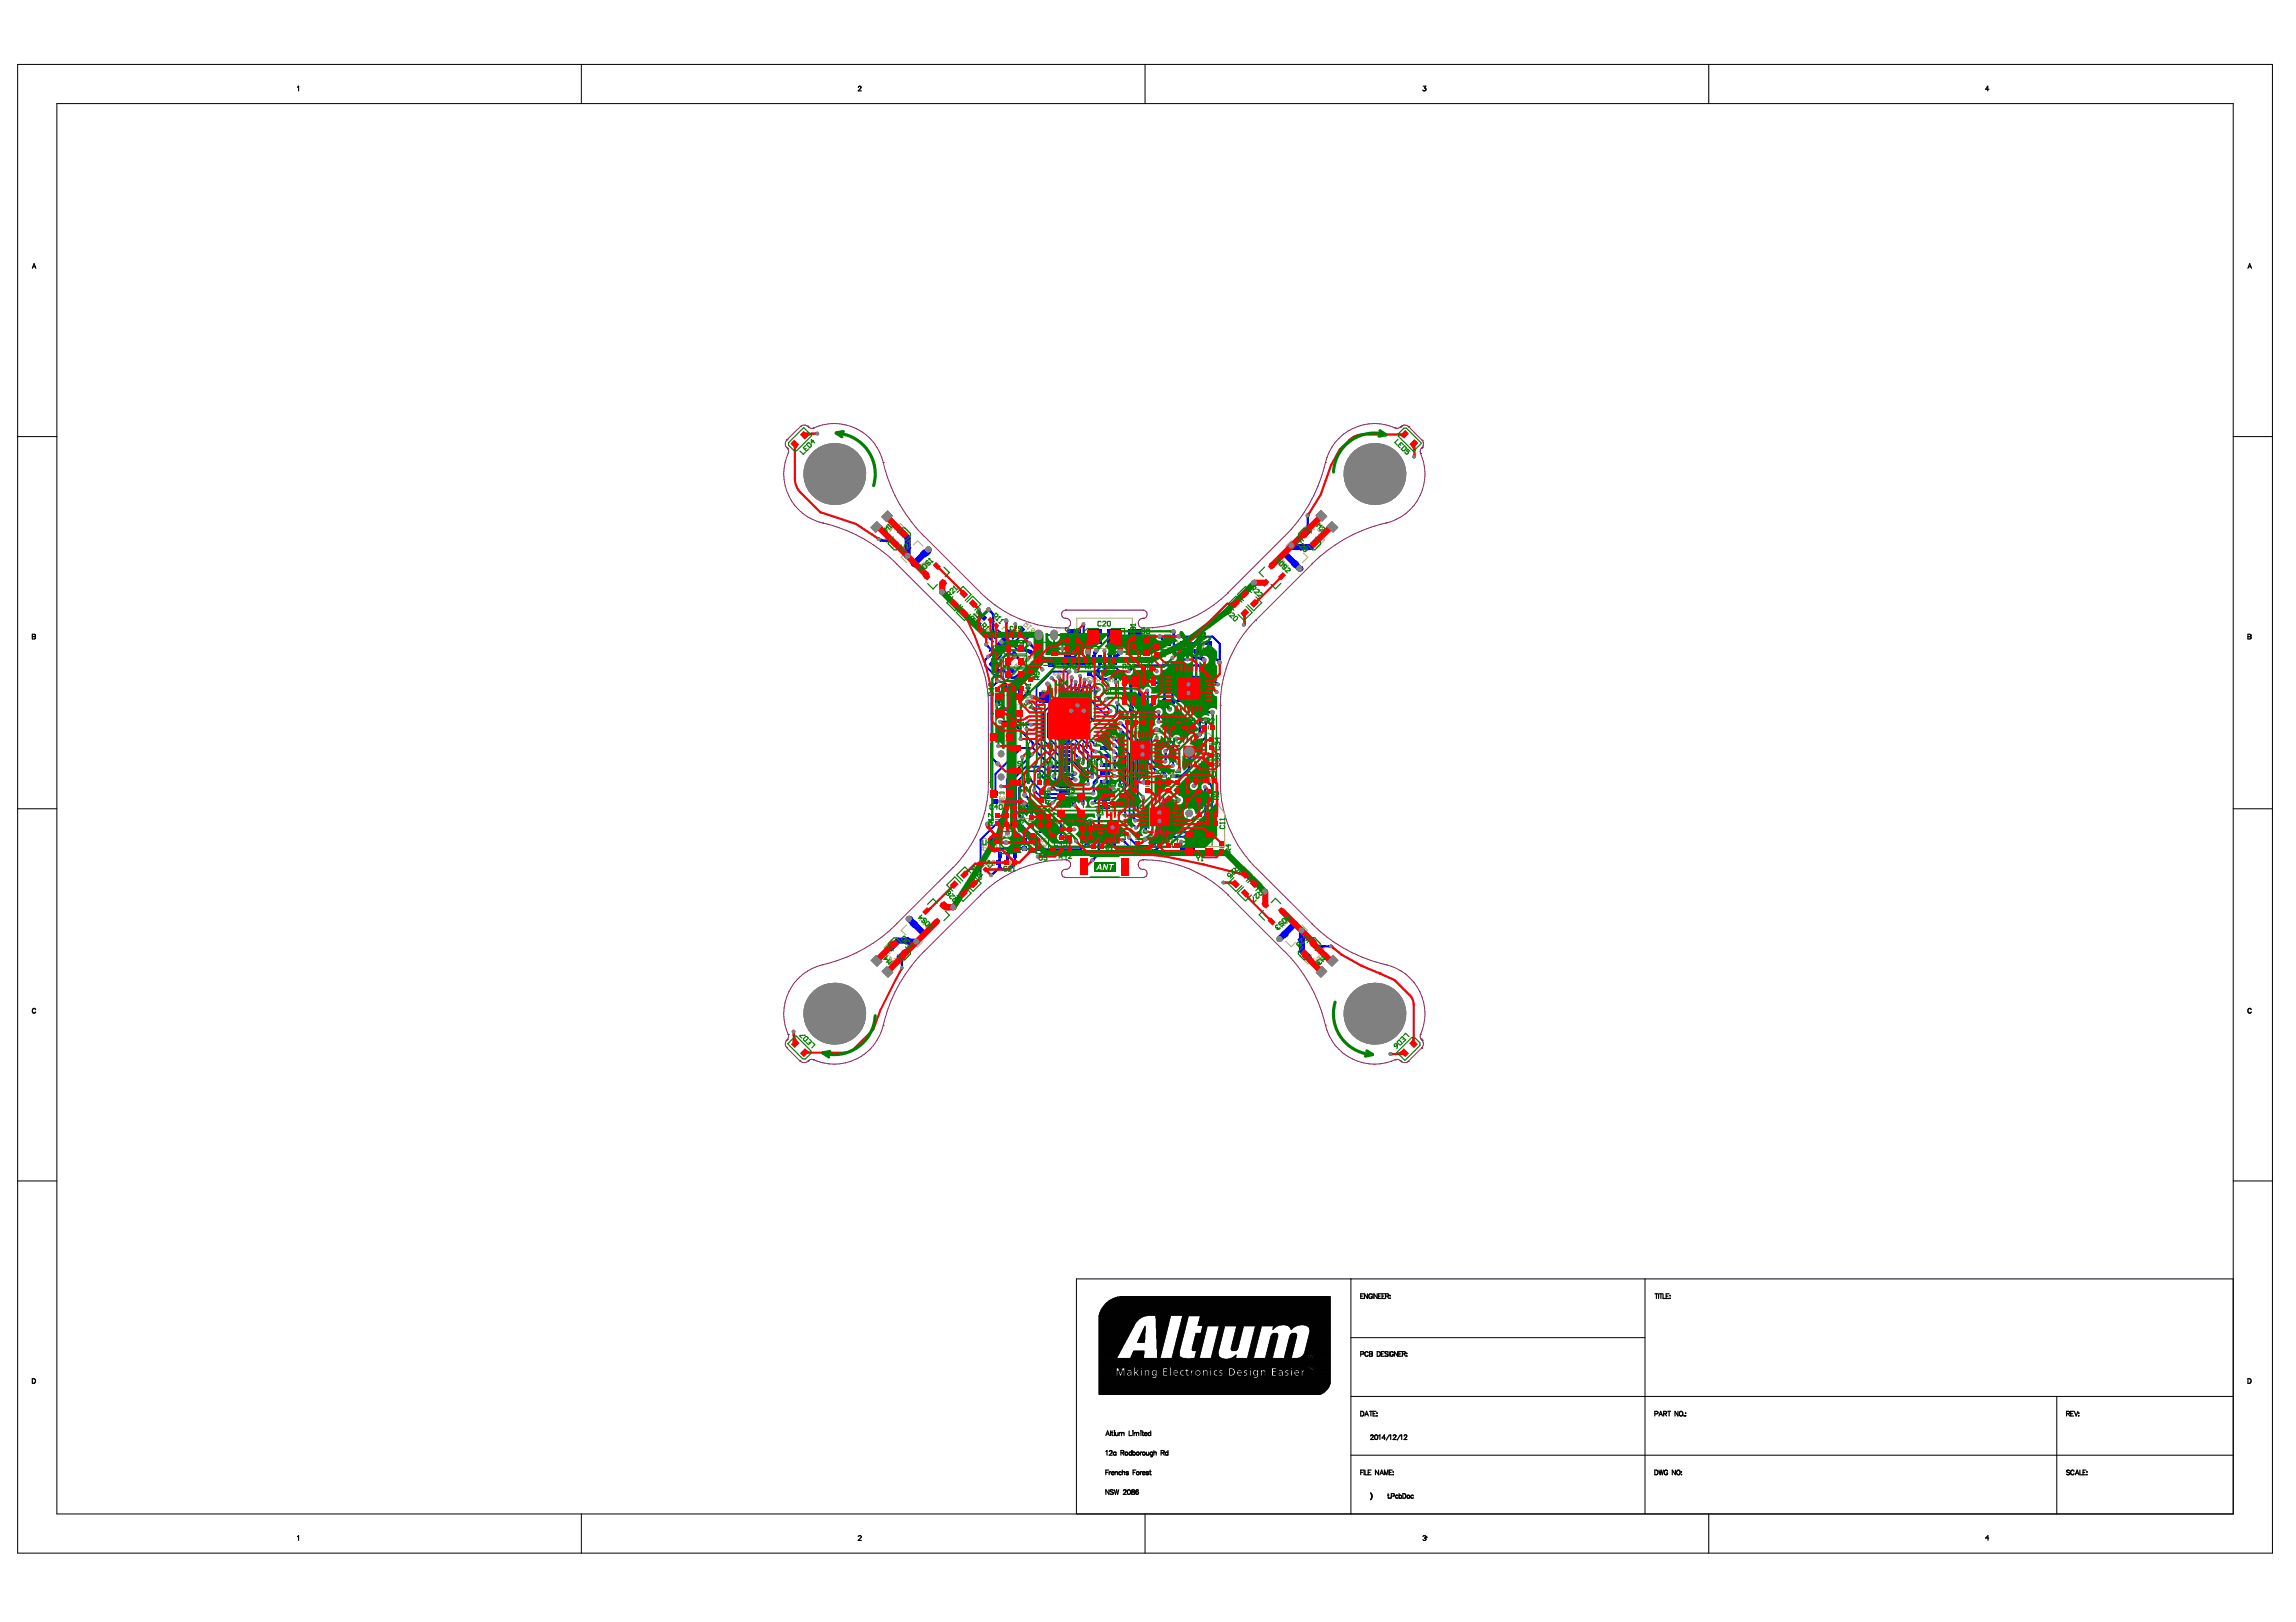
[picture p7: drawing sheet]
<svg xmlns="http://www.w3.org/2000/svg" width="297mm" height="210mm" viewBox="0 0 297 210" stroke-linecap="round" stroke-linejoin="round" font-family="sans-serif">
<g fill="none" stroke="#000" stroke-width=".13">
<path d="M2.3 8.3h291.7v192.7h-291.7zM7.4 13.4h281.5v182.5h-281.5zM75.2 8.3v5.1M148.1 8.3v5.1M221.1 8.3v5.1M2.3 56.5h5.1M288.9 56.5h5.1M2.3 104.7h5.1M288.9 104.7h5.1M2.3 152.8h5.1M288.9 152.8h5.1M142.2 178h2.2"/>
<path d="M142.2 177.9h2.2M142.2 177.8h2.2M142.2 177.7h2.2M142.2 177.6h2.2M142.2 177.5h2.2M142.2 177.4h2.2M142.2 177.3h2.2M142.2 177.2h2.2M142.2 177.1h2.2M142.2 173.2h3.6M142.2 173.2h3.7M142.2 173.1h3.7"/>
<path d="M142.2 173h3.7M142.2 173h3.8M142.2 172.9h3.8M142.2 172.8h3.8M142.2 172.8h3.9M142.2 172.7h3.9M142.2 172.6h3.9M142.2 172.5h4M142.2 172.4h4M142.2 172.4h4.1M142.2 172.3h4.1M142.2 172.2h4.1"/>
<path d="M142.2 172.2h4.2M142.2 172.1h4.2M142.2 172h4.2M142.2 172h4.3M142.2 171.9h4.3M142.2 171.8h4.4M142.2 171.7h4.4M142.2 171.6h4.5M142.2 175.7h2.3M142.2 175.6h2.4M142.2 175.5h2.4M142.2 175.4h2.4"/>
<path d="M142.2 175.4h2.5M142.2 175.3h2.5M142.2 175.2h2.6M142.2 175.1h2.6M142.2 175h2.7M142.2 174.9h2.7M142.2 174.8h2.8M142.2 174.7h2.8M142.2 174.7h2.9M142.2 174.6h2.9M142.2 174.5h2.9M142.2 174.5h3"/>
<path d="M142.2 174.4h3M142.2 174.3h3M142.2 174.3h3.1M142.2 174.2h3.1M142.2 174.1h3.1M142.2 174.1h3.2M142.2 174h3.2M142.2 173.9h3.3M142.2 173.8h3.3M142.2 173.7h3.4M142.2 173.6h3.4M142.2 173.5h3.5"/>
<path d="M142.2 173.4h3.5M142.2 173.3h3.6M142.2 171.5h4.5M142.2 171.4h4.6M142.2 171.3h4.6M142.2 171.2h4.7M142.2 171.1h4.7M142.2 171.1h4.8M142.2 171h4.8M142.2 171h4.9M142.2 170.9h4.9M142.2 170.9h5"/>
<path d="M142.2 170.8h5M142.2 170.8h5.1M142.2 170.7h5.2M142.2 170.6h5.3M142.2 170.6h5.4M142.2 170.5h5.5M142.2 178.2h6.8M142.2 177h4.5M142.2 175.6h2.3M142.2 170.5h5.6M142.2 170.4h5.7M142.2 170.4h5.8"/>
<path d="M142.2 170.3h6M142.2 170.3h6.3M142.2 175.8h11.3M142.2 178.3h6.9M142.2 178.3h6.8M142.2 178.1h7.2M142.2 178.1h7.3M142.2 175.8h16.2M142.2 180h29.3M142.2 179.9h29.4M142.2 179.8h29.5M142.2 179.7h29.6"/>
<path d="M142.2 179.6h29.6M142.2 179.6h29.7M142.2 179.5h29.7M142.2 179.4h29.8M142.2 179.3h29.8M142.2 179.2h29.8M142.2 179.2h29.9M142.2 179.1h29.9M142.2 179h29.9M142.2 178.9h29.9M142.2 178.8h29.9M142.2 178.7h29.9"/>
<path d="M142.2 178.6h29.9M142.2 178.5h29.9M142.2 178.4h29.9M142.2 176.9h29.9M142.2 176.8h29.9M142.2 176.7h29.9M142.2 176.6h29.9M142.2 176.5h29.9M142.2 176.4h29.9M142.2 176.3h29.9M142.2 176.2h29.9M142.2 176.1h29.9"/>
<path d="M142.2 176h29.9M142.2 175.9h29.9M142.2 170.2h29.9M142.2 170.1h29.9M142.2 170h29.9M142.3 170h29.8M142.3 169.9h29.8M142.3 169.8h29.8M142.4 169.7h29.7M142.4 169.6h29.7M142.4 169.5h29.7M142.5 169.5h29.6"/>
<path d="M142.5 169.4h29.6M142.6 169.3h29.5M142.6 169.2h29.5M142.7 169.2h29.4M142.7 169.1h29.4M142.8 169h29.3M142.8 168.9h29.3M142.9 168.9h29.2M142.9 168.8h29.2M143 168.7h29.1M143.1 168.6h29M143.2 168.5h28.9"/>
<path d="M143.3 168.5h28.8M143.3 168.4h28.8M143.4 168.4h28.7M143.4 168.3h28.7M143.5 168.3h28.6M143.6 168.2h28.5M143.7 168.2h28.4M143.8 168.1h28.3M143.9 168.1h28.2M144 168h28.1M144.1 168h28M144.3 167.9h27.8"/>
<path d="M144.4 167.9h27.7M144.6 167.8h27.5M144.6 178h.3M144.6 178h.2M144.6 177.9h.2M144.6 177.8h.2M144.6 177.7h.2M144.6 177.6h.1M144.6 177.5h.1M144.6 177.4h.1M144.6 177.7h.1M144.7 177.1h.5"/>
<path d="M144.8 177.2h.3M144.8 177.2h.4M144.8 177.1h.4M144.8 177.4h.3M144.8 177.3h.3M144.9 177.5h.2M144.9 177.4h.2M144.9 167.8h27.2M144.9 177.7h.1M144.9 177.6h.1M145.1 178h.2M145.1 177.9h.2"/>
<path d="M145.1 177.8h.2M145.2 177.8h.1M145.2 177.7h.1M145.2 177.6h.1M145.2 177.5h.1M145.3 177.5h.1M145.3 177.4h.1M145.5 178h.4M145.5 178h.3M145.5 177.9h.3M145.5 177.8h.3M145.5 177.7h.3"/>
<path d="M145.5 177.6h.4M145.5 177.6h.7M145.5 177.5h.7M145.5 177.5h.3M145.5 177.4h.3M145.5 177.3h.4M145.5 177.3h1.2M145.5 177.2h1.2M145.5 177.1h1.2M145.9 177.5h.3M146 177.9h.2M146 177.8h.2"/>
<path d="M146 177.7h.2M146.2 178h.1M146.3 175.7h1.7M146.3 177.3h.4M146.3 175.6h1.7M146.3 175.5h1.7M146.4 177.4h.3M146.4 175.5h1.6M146.4 175.4h1.6M146.4 178h.3M146.4 177.9h.3M146.4 177.8h.3"/>
<path d="M146.4 177.7h.3M146.4 177.6h.3M146.4 177.5h.3M146.4 175.3h1.6M146.5 175.3h1.5M146.5 175.2h1.5M146.5 175.1h1.5M146.6 175h1.4M146.6 174.9h1.4M146.7 174.8h1.3M146.9 178h.2M146.9 177.9h.1"/>
<path d="M146.9 177.8h.1M146.9 177.5h.1M146.9 177.4h.1M146.9 177.3h.2M146.9 177.3h3.5M146.9 177.2h3.5M146.9 177.1h.7M146.9 177h.7M146.9 177h4.4M147.1 177.6h.5M147.1 177.7h.5M147.1 173.7h1"/>
<path d="M147.2 177.8h.4M147.2 177.5h.4M147.2 173.7h.9M147.2 173.6h.9M147.2 177.9h.4M147.2 177.4h.4M147.2 173.5h.9M147.3 177.9h.3M147.3 177.4h.3M147.3 173.5h.8M147.3 173.4h.8M147.4 178h.2"/>
<path d="M147.4 177.3h.2M147.4 173.3h.7M147.4 173.2h.7M147.5 173.1h.6M147.5 173h.6M147.6 172.9h.5M147.6 172.8h.5M147.6 172.7h.5M147.7 172.7h.4M147.7 172.6h.4M147.7 172.5h.4M147.8 178h.3"/>
<path d="M147.8 177.9h.3M147.8 177.8h.3M147.8 177.7h.3M147.8 177.6h.3M147.8 177.5h.3M147.8 177.4h.3M147.8 177.3h.3M147.8 177.1h2.6M147.8 172.4h.4M147.8 177h3.5M147.8 172.3h.4M147.9 172.2h.3"/>
<path d="M147.9 172.1h.3M147.9 172h.3M148 172h.2M148 171.9h.2M148 171.8h.2M148.1 171.8h.1M148.1 171.7h.1M148.1 171.6h.1M148.2 177.3h.1M148.3 178h.2M148.3 177.9h.2M148.3 177.8h.2"/>
<path d="M148.3 177.7h.2M148.3 177.6h.2M148.3 177.5h.2M148.6 177.3h.5M148.7 177.4h.4M148.7 178h.4M148.7 177.9h.3M148.7 177.8h.3M148.7 177.7h.3M148.7 177.6h.3M148.7 177.5h.3M148.7 177.4h.3"/>
<path d="M149.1 178.2h.3M149.2 177.8h.3M149.2 177.7h.3M149.2 177.6h.3M149.2 177.5h.3M149.2 177.8h.2M149.2 177.5h.2M149.3 177.9h.1M149.4 178h.1M149.4 177.3h.1M149.5 170.6h1.9M149.5 170.5h1.9"/>
<path d="M149.5 170.4h1.9M149.5 170.3h1.9M149.5 170.3h2M149.5 178.3h12.7M149.6 171.9h1.5M149.6 171.8h1.5M149.6 171.7h1.5M149.6 171.6h1.5M149.6 171.5h1.6M149.6 171.4h1.6M149.6 171.3h1.6M149.6 171.2h1.6"/>
<path d="M149.6 171.1h1.6M149.6 171.1h1.7M149.6 171h1.7M149.6 170.9h1.7M149.6 170.8h1.7M149.6 170.7h1.7M149.6 170.7h1.8M149.6 170.6h1.8M149.6 178.3h12.6M149.6 173.2h1.1M149.6 173.1h1.1M149.6 173h1.1"/>
<path d="M149.6 173h1.2M149.6 172.9h1.2M149.6 172.8h1.2M149.6 172.8h1.3M149.6 172.7h1.3M149.6 172.6h1.3M149.6 172.5h1.3M149.6 172.4h1.3M149.6 172.3h1.4M149.6 172.2h1.4M149.6 172.1h1.4M149.6 172h1.4"/>
<path d="M149.6 173.3h1.1M149.6 178.2h12.6M149.7 178h.7M149.7 177.9h.7M149.7 177.8h.7M149.7 177.7h.7M149.7 177.6h.7M149.7 177.5h.7M149.7 177.4h.7M149.7 177.3h.7M149.7 174.6h.7M149.7 174.5h.7"/>
<path d="M149.7 174.4h.7M149.7 174.3h.7M149.7 174.2h.7M149.7 174.2h.8M149.7 174.1h.8M149.7 174h.8M149.7 173.9h.8M149.7 173.8h.8M149.7 173.8h.9M149.7 173.7h.9M149.7 173.6h.9M149.7 173.5h.9"/>
<path d="M149.7 173.4h.9M149.7 173.4h1M149.7 173.3h1M149.7 178.1h12.9M149.7 175.7h.4M149.7 175.6h.4M149.7 175.5h.4M149.7 175.4h.4M149.7 175.4h.5M149.7 175.3h.5M149.7 175.2h.5M149.7 175.1h.5"/>
<path d="M149.7 175h.5M149.7 175h.6M149.7 174.9h.6M149.7 174.8h.6M149.7 174.7h.6M149.7 174.6h.6M150.6 177.9h.7M150.6 177.8h.7M150.6 177.7h.7M150.6 177.6h.7M150.6 177.4h.7M150.6 177.3h.7"/>
<path d="M150.6 177.2h.7M151 177.6h.3M151 177.5h.3M151.1 178h.2M151.1 177.9h.2M151.1 177.2h.2M151.1 177.1h.2M151.5 178h.5M151.5 178h.4M151.5 177.9h.3M151.5 177.8h.3M151.5 177.7h.3"/>
<path d="M151.5 177.6h.3M151.5 177.5h.3M151.5 177.4h.3M151.5 177.4h.4M151.5 177.3h.4M151.5 177.3h1.9M151.5 177.2h1.9M151.5 177.1h2M151.5 177.1h5M151.5 177h5M151.5 177h17.6M151.6 175.7h1.4"/>
<path d="M151.7 175.7h1.2M151.7 175.6h1M151.7 175.5h.9M151.7 175.6h1.1M151.7 175.4h.9M151.7 175.3h.9M151.8 175.3h.8M151.8 175.2h.8M151.8 175.1h.8M151.8 175h.8M151.8 174.9h.8M151.9 174.9h.7"/>
<path d="M151.9 174.8h.7M151.9 174.7h.7M151.9 177.8h.7M151.9 177.6h.4M151.9 174.6h.7M151.9 174.6h.8M151.9 174.5h.8M152 177.8h.6M152 177.5h.2M152 174.5h.7M152 174.4h.7M152 174.3h.7"/>
<path d="M152 177.9h.3M152 174.2h.7M152 174.2h.8M152 174.1h.8M152.1 174.1h.7M152.1 174h.7M152.1 173.9h.7M152.1 173.8h.7M152.1 173.8h.8M152.1 173.7h.8M152.2 173.7h.7M152.2 173.6h.7"/>
<path d="M152.2 173.5h.7M152.2 173.4h.7M152.2 173.4h.8M152.2 173.3h.8M152.3 177.3h.5M152.3 173.2h.7M152.3 173.1h.7M152.3 173.3h.7M152.3 177.4h.4M152.3 173h.8M152.3 172.9h.8M152.4 178h.4"/>
<path d="M152.4 178h.3M152.4 177.9h.3M152.4 177.4h.3M152.4 172.9h.7M152.4 172.8h.7M152.4 172.7h.7M152.4 177.7h.2M152.4 177.6h.2M152.4 177.5h.2M152.4 177.5h.3M152.4 172.6h.8M152.4 172.5h.8"/>
<path d="M152.5 172.4h.7M152.5 172.3h.7M152.5 172.2h.7M152.5 172.2h.8M152.5 172.1h.8M152.6 172h.7M152.6 171.9h.7M152.6 171.8h.7M152.6 171.8h.8M152.6 171.7h.8M152.7 171.7h.7M152.7 171.6h.7"/>
<path d="M152.7 171.5h.7M152.7 171.4h.7M152.7 171.4h.8M152.7 171.3h.8M152.8 171.3h.7M152.8 171.2h.7M152.8 171.1h.7M152.8 177.8h.6M152.8 177.7h.6M152.8 177.6h.6M152.8 171h.7M152.8 171h.8"/>
<path d="M152.8 170.9h.8M152.9 177.8h.5M152.9 177.5h.5M152.9 170.9h.7M152.9 170.8h.7M152.9 170.7h.7M152.9 177.9h.5M152.9 170.6h.7M152.9 170.6h.8M152.9 170.5h.8M153 170.5h.7M153 170.4h.7"/>
<path d="M153 170.3h.7M153 170.3h19.1M153.2 178h.3M153.2 177.9h.2M153.2 177.4h.1M153.2 177.3h.1M153.6 177.8h.4M153.6 177.7h.4M153.6 177.6h.4M153.6 177.5h.4M153.6 177.3h5.4M153.6 177.2h5.4"/>
<path d="M153.6 177.1h2.9M153.7 177.9h.3M153.8 177.4h.2M153.8 177.3h.2M153.8 178h.2M153.8 177.9h.2M154.1 175.8h4M154.2 178h.6M154.2 178h.5M154.2 177.9h.5M154.2 177.9h.4M154.2 177.8h.4"/>
<path d="M154.2 177.7h.4M154.2 177.4h.1M154.2 177.3h.1M154.2 174.6h1.2M154.2 177.6h.4M154.2 177.5h.4M154.2 174.7h1.2M154.2 174.5h1.3M154.2 174.4h1.3M154.3 174.8h1.1M154.3 174.3h1.2M154.3 174.2h1.2"/>
<path d="M154.4 174.1h1.2M154.4 174h1.2M154.4 173.9h1.2M154.4 173.8h1.2M154.5 177.5h.1M154.5 177.4h.2M154.5 177.3h.3M154.5 173.7h1.2M154.5 173.6h1.2M154.5 173.5h1.2M154.5 173.4h1.2M154.6 173.2h1.2"/>
<path d="M154.6 175.7h.6M154.6 173.3h1.2M154.6 173.1h1.2M154.6 173h1.2M154.6 175.6h.6M154.6 175.5h.6M154.7 172.9h1.2M154.7 172.8h1.2M154.7 175.5h.5M154.7 175.4h.5M154.7 175.3h.6M154.7 172.7h1.2"/>
<path d="M154.7 172.6h1.2M154.7 172.5h1.2M154.7 175.2h.6M154.7 175.1h.6M154.8 175.1h.5M154.8 175h.5M154.8 174.9h.6M154.8 177.8h.3M154.8 177.8h.4M154.8 177.7h.4M154.8 177.6h.4M154.8 177.5h.3"/>
<path d="M154.8 174.8h.6M154.9 177.9h.2M154.9 177.5h.2M155 171.5h10.5M155 171.5h10.8M155 171.4h17.1M155 171.3h17.1M155.1 171.3h17M155.1 171.2h17M155.1 171.1h17M155.1 171h17M155.2 178h.4"/>
<path d="M155.2 177.3h.4M155.2 170.9h16.9M155.2 170.8h16.9M155.2 170.7h16.9M155.2 170.6h16.9M155.3 178h.3M155.3 177.9h.3M155.3 177.4h.3M155.3 170.5h16.8M155.3 170.4h16.8M155.3 177.5h.3M155.3 170.3h16.8"/>
<path d="M155.4 177.8h.2M155.4 177.7h.2M155.4 177.6h.2M155.4 177.5h.2M155.4 172.5h.6M155.4 172.4h.6M155.4 172.3h.6M155.5 172.2h.5M155.5 172.1h.5M155.5 172.1h.6M155.5 172h.6M155.5 171.9h.6"/>
<path d="M155.6 171.8h.5M155.6 171.7h.5M155.6 171.7h.6M155.6 171.6h.6M155.6 171.6h9.7M155.8 178h.3M155.8 177.9h.3M155.8 177.8h.3M155.8 177.7h.3M155.8 177.6h.3M155.8 177.3h.1M155.8 177.5h.3"/>
<path d="M155.9 177.5h.1M156.2 177.3h.3M156.2 177.4h.3M156.3 178h.2M156.3 177.9h.2M156.3 177.8h.2M156.3 177.7h.2M156.3 177.6h.2M156.3 177.5h.2M156.7 175.7h1.3M156.7 178h.5M156.7 178h.4"/>
<path d="M156.7 177.9h.3M156.7 177.8h.3M156.7 177.7h.3M156.7 177.6h.3M156.7 177.5h.3M156.7 177.4h.3M156.7 177.4h.4M156.7 177.3h.4M156.7 177.1h2.3M156.7 175.7h1.2M156.7 175.6h1.1M156.7 175.5h1"/>
<path d="M156.7 177h5M156.8 175.5h.9M156.8 175.4h.8M156.8 175.3h.8M156.8 175.2h.8M156.8 175.1h.8M156.9 175.1h.7M156.9 175h.7M156.9 174.9h.7M156.9 174.8h.7M156.9 174.7h.7M157 174.7h.6"/>
<path d="M157 174.6h.7M157 174.5h.7M157 174.4h.8M157 174.3h.8M157.1 174.3h.7M157.1 174.2h.7M157.1 174.1h.7M157.1 174h.8M157.1 173.9h.8M157.2 177.8h.8M157.2 177.7h.7M157.2 177.6h.5"/>
<path d="M157.2 173.9h.7M157.2 173.8h.7M157.2 173.7h.7M157.2 177.7h.6M157.2 177.5h.5M157.2 173.6h.8M157.2 173.5h.8M157.3 177.9h.7M157.3 173.5h.7M157.3 173.4h.7M157.3 173.3h.7M157.3 173.2h.8"/>
<path d="M157.3 173.1h.8M157.4 173.1h.7M157.4 173h.7M157.4 172.9h.7M157.4 172.8h.8M157.4 172.7h.8M157.5 177.4h.2M157.5 177.4h.3M157.5 172.7h.7M157.5 172.6h.7M157.5 172.5h.7M157.5 178h.2"/>
<path d="M157.5 177.9h.2M157.5 177.3h.3M157.5 172.4h.7M157.5 172.4h.8M157.5 172.3h.8M157.6 172.2h.7M157.6 172.1h.7M157.6 172h.7M157.6 172h.8M157.6 171.9h.8M157.7 171.8h.7M157.7 171.7h.7"/>
<path d="M157.8 171.6h.6M157.9 177.5h1.1M158 177.6h1M158.1 178h.9M158.1 177.6h.9M158.2 178h.8M158.2 177.9h.8M158.2 177.8h.8M158.2 177.7h.8M158.2 177.4h.8M158.2 177.3h.8M158.9 175.8h13.2"/>
<path d="M159.2 177.9h.1M159.2 177.8h.2M159.2 177.8h.3M159.2 177.7h.3M159.2 177.6h.4M159.2 177.5h.4M159.2 177.4h.4M159.2 177.4h.3M159.2 177.3h.3M159.2 177.2h.2M159.2 177.7h.4M159.2 175.8h12.9"/>
<path d="M159.3 174.6h.8M159.3 174.5h.8M159.3 174.4h.9M159.3 175.7h.5M159.3 174.7h.7M159.3 174.3h.9M159.3 174.2h.9M159.4 174.8h.5M159.4 174.2h.8M159.4 174.1h.8M159.4 174h.9M159.4 175.7h.5"/>
<path d="M159.4 173.9h.9M159.4 173.8h.9M159.5 178h.7M159.5 177.1h2.2M159.5 173.8h.8M159.5 173.7h.8M159.5 173.6h.9M159.5 173.5h.9M159.5 173.4h.9M159.5 175.6h.4M159.6 178h.5M159.6 173.2h.9"/>
<path d="M159.6 175.6h.3M159.6 173.4h.8M159.6 173.3h.8M159.6 177.1h2.1M159.6 173.1h.9M159.6 173h.9M159.7 177.9h.4M159.7 177.2h4.8M159.7 173h.8M159.7 172.9h.8M159.7 172.8h.9M159.7 175.5h.2"/>
<path d="M159.7 177.9h.3M159.7 177.8h.3M159.7 177.3h4.8M159.7 172.7h.9M159.7 172.6h.9M159.8 177.8h.2M159.8 177.7h.2M159.8 177.4h.3M159.8 177.3h.4M159.8 172.5h.8M159.8 172.4h.8M159.8 172.4h.9"/>
<path d="M159.8 175.4h.1M159.8 177.6h.2M159.8 177.5h.2M159.8 172.3h.9M159.8 172.2h.9M159.9 172.1h.8M159.9 172h.8M159.9 172h.9M159.9 175.3h.1M159.9 171.9h.9M159.9 171.8h.9M160 171.7h.8"/>
<path d="M160 171.6h.8M160.2 177.8h1M160.2 177.6h.3M160.2 177.5h.3M160.3 177.9h.3M160.5 177.3h.5M160.6 178h.3M160.6 177.4h.3M160.6 177.9h.3M160.6 177.9h.6M160.6 177.5h.3M160.7 177.7h.3"/>
<path d="M160.7 177.6h.2M160.7 177.5h.2M160.7 177.7h.2M161.1 177.5h.6M161.1 177.6h.6M161.3 178h.4M161.3 177.6h.4M161.4 178h.3M161.4 177.4h.3M161.4 177.7h.3M161.4 177.9h.3M161.4 177.8h.3"/>
<path d="M161.4 177.3h.3M161.4 175.7h.8M161.4 175.6h.8M161.5 175.6h.7M161.5 175.5h.7M161.5 175.4h.7M161.5 175.4h.8M161.5 175.3h.8M161.5 175.2h.8M161.6 175.2h.7M161.6 175.1h.7M161.6 175h.7"/>
<path d="M161.6 175h.8M161.6 174.9h.8M161.6 174.8h.8M161.7 174.8h.7M161.7 174.7h.7M161.7 174.6h.7M161.7 174.6h.8M161.7 174.5h.8M161.7 174.4h.8M161.8 174.4h.7M161.8 174.3h.7M161.8 174.2h.7"/>
<path d="M161.8 174.2h.8M161.8 174.1h.8M161.8 174h.8M161.9 178h.4M161.9 178h.3M161.9 177.9h.2M161.9 177.8h.2M161.9 177.7h.2M161.9 177.6h.2M161.9 177.5h.2M161.9 177.4h.2M161.9 177.4h.3"/>
<path d="M161.9 177.3h.3M161.9 177.1h2.6M161.9 174h.7M161.9 173.9h.7M161.9 173.8h.7M161.9 177h5.1M161.9 173.8h.8M161.9 173.7h.8M161.9 173.6h.8M162 173.6h.7M162 173.5h.7M162 173.4h.7"/>
<path d="M162 173.2h.8M162 173.4h.8M162 173.3h.8M162.1 173.2h.7M162.1 173.1h.7M162.1 173h.7M162.1 173h.8M162.1 172.9h.8M162.1 172.8h.8M162.2 172.8h.7M162.2 172.7h.7M162.2 172.6h.7"/>
<path d="M162.2 172.5h.8M162.2 172.4h.8M162.3 177.7h.3M162.3 177.6h.3M162.3 172.3h.7M162.3 172.2h.7M162.3 178.2h.2M162.3 177.8h.3M162.3 177.5h.3M162.3 172.1h.8M162.3 172h.8M162.4 177.9h.1"/>
<path d="M162.4 177.5h.1M162.4 171.9h.7M162.4 171.8h.7M162.4 171.7h.8M162.4 171.6h.8M162.5 178h.1M162.5 177.3h.1M162.6 178h.1M162.6 178.3h9.5M162.7 178.3h9.4M162.7 178.2h9.4M162.8 178.2h9.3"/>
<path d="M162.8 178.1h9.3M162.8 178h.3M162.8 177.9h.3M162.8 177.8h.3M162.8 177.7h.3M162.8 177.6h.3M162.8 177.5h.3M162.8 177.4h.3M162.8 177.3h.3M163.3 178h.3M163.3 177.9h.3M163.3 177.8h.3"/>
<path d="M163.3 177.7h.3M163.3 177.6h.3M163.3 177.6h.2M163.3 177.3h.1M163.3 177.5h.2M163.6 177.3h.9M163.7 177.4h.8M163.7 178h.8M163.7 177.9h.8M163.7 177.8h.8M163.7 177.7h.8M163.7 177.6h.8"/>
<path d="M163.7 177.5h.8M163.7 175.7h.9M163.7 175.6h.9M163.8 175.5h.8M163.8 175.4h.9M163.8 175.3h.9M163.8 175.2h1M163.9 175.1h.9M163.9 175h.9M163.9 174.9h.9M163.9 174.8h1M164 174.7h.9"/>
<path d="M164 174.6h.9M164 174.5h.9M164 174.4h1M164.1 174.3h.9M164.1 174.2h.9M164.1 174.1h.9M164.1 174h1M164.2 173.9h.9M164.2 173.8h.9M164.2 173.7h.9M164.2 173.6h1M164.3 173.5h.9"/>
<path d="M164.3 173.4h.9M164.3 173.2h1M164.3 173.3h.9M164.4 173.1h.9M164.4 173h.9M164.4 172.9h.9M164.5 172.8h.8M164.5 172.7h.8M164.6 172.7h.7M164.6 172.6h.7M164.6 172h.1M164.6 172h.2"/>
<path d="M164.7 171.9h.1M164.7 171.9h.2M164.7 171.8h.2M164.7 171.8h.3M164.8 177.9h.6M164.8 177.8h.6M164.8 177.7h.6M164.8 177.6h.7M164.8 177.4h.6M164.8 177.3h.7M164.8 177.3h4.5M164.8 177.2h4.5"/>
<path d="M164.8 172.5h.4M164.8 171.7h.3M164.8 171.6h.4M165.1 178h.4M165.1 178h.3M165.1 177.9h.3M165.1 177.6h.7M165.1 177.5h.7M165.1 177.5h.3M165.1 177.2h4.2M165.1 177.1h1.9M165.5 177.8h.3"/>
<path d="M165.5 177.5h.3M165.6 177.9h.2M165.6 177.8h.2M165.6 177.7h.2M165.8 178h.1M165.9 177.3h.4M165.9 177.4h.4M166 177.5h.2M166 177.4h.2M166 178h.2M166 177.9h.2M166 177.9h.5"/>
<path d="M166 177.8h.5M166 177.7h.4M166 177.6h.2M166 177.7h.3M166.2 175.7h.8M166.2 175.7h.9M166.2 175.6h.9M166.2 175.5h.9M166.2 175.4h.9M166.3 175.3h.8M166.3 175.3h.9M166.3 175.2h.9"/>
<path d="M166.3 175.1h.9M166.3 175h.9M166.3 171.5h1.9M166.4 174.9h.8M166.4 174.9h.9M166.4 174.8h.9M166.4 177.5h.6M166.4 174.7h.9M166.4 174.6h.9M166.5 177.6h.5M166.5 174.5h.8M166.5 174.5h.9"/>
<path d="M166.5 174.4h.9M166.5 174.3h.9M166.5 174.2h.9M166.5 171.5h1.4M166.6 174.1h.8M166.6 174.1h.9M166.6 174h.9M166.6 178h.4M166.6 177.6h.4M166.6 173.9h.9M166.6 173.8h.9M166.7 178h.3"/>
<path d="M166.7 173.7h.8M166.7 173.7h.9M166.7 173.6h.9M166.7 171.6h1M166.7 177.9h.3M166.7 177.8h.3M166.7 177.7h.3M166.7 177.4h.3M166.7 177.3h.3M166.7 171.6h.9M166.7 173.5h.9M166.7 173.4h.9"/>
<path d="M166.8 177.8h.2M166.8 173.2h.9M166.8 173.3h.8M166.8 173.3h.9M166.8 173.1h.9M166.8 173h.9M166.8 171.7h.7M166.9 173h.8M166.9 172.9h.8M166.9 171.8h.4M166.9 171.7h.5M166.9 172.8h.9"/>
<path d="M166.9 172.8h.8M167 172.7h.7M167 172h.1M167 171.9h.2M167.1 172.6h.6M167.2 178h.4M167.2 178h.3M167.2 177.9h.3M167.2 177.9h.2M167.2 177.8h.2M167.2 177.7h.2M167.2 177.6h.2"/>
<path d="M167.2 177.5h.2M167.2 177.4h.3M167.2 177.3h.4M167.2 177.1h2.1M167.2 172.5h.4M167.2 177h2.1M167.6 177.8h.8M167.6 177.6h.3M167.6 177.5h.3M167.7 177.9h.3M167.9 177.3h.5M167.9 175.7h1.3"/>
<path d="M168 178h.4M168 177.4h.4M168 177.9h.4M168 177.5h.4M168.1 177.7h.3M168.1 177.6h.3M168.1 177.5h.3M168.2 175.7h1M168.3 175.6h.9M168.4 175.6h.8M168.4 175.5h.8M168.5 177.4h.1"/>
<path d="M168.5 177.3h.1M168.5 175.5h.7M168.6 178h3.5M168.6 177.9h3.5M168.6 177.8h3.5M168.6 177.7h3.5M168.6 177.6h3.5M168.6 175.4h.6M168.6 177.5h3.5M168.6 175.3h.5M168.7 175.3h3.4M168.7 175.2h3.4"/>
<path d="M168.7 171.5h3.4M168.8 177.5h3.3M168.8 177.4h3.3M168.8 177.3h.5M168.8 175.1h3.3M168.8 175h3.3M168.8 174.9h3.3M168.9 174.8h3.2M168.9 174.7h3.2M168.9 174.6h3.2M168.9 174.5h3.2M169 174.4h3.1"/>
<path d="M169 174.3h3.1M169 171.5h3.1M169 174.2h3.1M169 174.1h3.1M169.1 174h3M169.1 173.9h3M169.1 171.6h3M169.1 173.8h3M169.1 173.7h3M169.2 171.6h2.9M169.2 173.6h2.9M169.2 173.5h2.9"/>
<path d="M169.2 173.4h2.9M169.2 173.3h2.9M169.3 173.2h2.8M169.3 173.1h2.8M169.3 171.7h2.8M169.3 177.3h.2M169.3 177.2h.2M169.3 177.1h.2M169.3 173h2.8M169.3 172.9h2.8M169.3 175.7h.2M169.3 175.6h.2"/>
<path d="M169.3 175.5h.2M169.3 175.4h.2M169.3 177h.2M169.4 172.8h2.7M169.4 172.7h2.7M169.4 171.8h2.7M169.4 172.6h2.7M169.4 172.5h2.7M169.4 172.4h2.7M169.4 172h2.7M169.4 171.9h2.7M169.5 172.3h2.6"/>
<path d="M169.5 172.2h2.6M169.5 172.1h2.6M169.5 175.3h.1M169.5 177h.1M169.6 177.3h.1M169.6 177.2h.1M169.6 175.7h.1M169.6 175.6h.1M169.6 175.5h.1M169.7 175.4h.2M169.7 175.3h.2M169.7 177h.2"/>
<path d="M169.7 177.1h.1M169.7 177.1h.2M169.7 175.5h.1M169.7 175.5h.2M169.8 177.2h.1M169.8 175.6h.1M169.8 177.3h.2M169.8 175.7h.2M169.9 177.3h.1M169.9 177.2h.1M169.9 175.7h.1M169.9 175.6h.1"/>
<path d="M169.9 177.1h.1M169.9 175.5h.1M170 177.3h2.1M170 177.2h2.1M170 177.1h2.1M170 175.7h2.1M170 175.6h2.1M170 175.5h2.1M170 175.4h2.1M170 175.3h2.1M170 177h2.1M174.8 173.1h38"/>
<path d="M174.8 165.5v30.4M212.8 165.5v30.4M288.9 165.5h-149.6v30.4M75.2 195.9v5.1M142.2 180.5h28.6M142.2 180.4h28.7M142.2 180.4h28.8M142.2 180.3h28.9M142.2 180.3h29M142.2 180.2h29.1M142.2 180.1h29.2M148.1 195.9v5.1"/>
<path d="M174.8 188.3h114.1M174.8 180.7h114.1M221.1 195.9v5.1M266.1 180.7v15.2"/>
</g>
<g fill="none" stroke="#000" stroke-width=".15">
<path d="M38.5 11.3l.1-.1v.6M111.1 11.3l.2-.1 .1 .1-.4 .5h.4M111.1 11.3h.1M184.1 11.2h.4l-.2 .2a.21 .21 0 0 1 .1 .3 .21 .21 0 0 1-.3 0M257.3 11.6h-.4l.3-.4v.6M4.2 34.7l.2-.6 .2 .6M4.3 34.5h.3M290.8 34.7l.2-.6 .3 .6M290.9 34.5h.3M4.2 82.1l.4 .1v.1l-.2 .1 .2 .1v.1l-.4 .1zM4.2 82.4h.2M290.8 82.1l.4 .1v.1l-.1 .1 .1 .1v.1l-.4 .1z"/>
<path d="M290.8 82.4h.3M4.6 130.6a.22 .22 0 0 0-.2-.1 .22 .22 0 0 0-.2 .2l.1 .4h.2l.1-.1M291.3 130.6a.22 .22 0 0 0-.3-.1 .22 .22 0 0 0-.2 .2l.1 .4h.2l.2-.1M4.2 178.4h.2a.32 .32 0 0 1 .2 .3 .32 .32 0 0 1-.2 .3h-.2zM176 167.7h.3M176 175.2h.4v-.2l-.4-.1v.6M176.4 167.4h-.4v.6h.4M176.9 167.4v.6l-.4-.6v.6M177 175.1a.22 .22 0 0 0-.2-.2 .22 .22 0 0 0-.2 .2l.1 .4h.2l.1-.1M177.2 174.9l.3 .1-.1 .2 .2 .1-.1 .2h-.3zM177.2 175.2h.2M177.5 167.6a.22 .22 0 0 0-.2-.2 .22 .22 0 0 0-.2 .3l.1 .3h.3v-.2h-.1"/>
<path d="M177.6 167.4v.6M178.2 174.9h.2l.2 .2v.2l-.2 .2h-.2zM178.2 167.4v.6l-.4-.6v.6M178.3 167.7h.3M178.7 167.4h-.4v.6h.4M178.7 175.2h.2M178.8 167.7h.2M179.1 174.9h-.4v.6h.4M179.2 167.4h-.4v.6h.4M179.3 167.7h.3v-.2l-.3-.1v.6M179.5 167.7l.2 .3M179.6 175l-.2-.1-.2 .1 .1 .2 .3 .1-.2 .2-.2-.1"/>
<path d="M179.7 174.9v.6M179.8 167.7h.1zM179.8 168h.1zM179.9 168h-.1M180.3 175.1l-.2-.2a.29 .29 0 0 0-.3 .3 .29 .29 0 0 0 .4 .3l.1-.2h-.2M180.8 174.9v.6l-.4-.6v.6M181 175.2h.2M181.3 174.9h-.3v.6h.3M181.4 175.2h.4v-.2l-.1-.1h-.3v.6M181.6 175.2l.2 .3M182 175.1v.1zM182 175.5h.1"/>
<path d="M214.1 167.4h.4M214.3 167.4v.6M214.6 167.4v.6M214.7 167.4h.4M214.9 167.4v.6M215.2 167.4v.6h.3M215.6 167.7h.2M215.9 167.4h-.3v.6h.3M216.1 167.6h.1M216 168h.1M216.1 168h.1M290.8 178.4h.2a.32 .32 0 0 1 .2 .3 .32 .32 0 0 1-.2 .3h-.2z"/>
<path d="M38.5 198.9l.1-.2v.6M111 198.8l.1-.1 .3 .1-.4 .5h.4M143.1 190.5h.2M143.1 187.8l.1-.1v.6M143.1 185.8l.2-.6 .2 .6M143.1 185.6h.3M143.4 190.2h-.3v.7M143.5 192.8v.6l-.4-.6v.6M143.5 190.4v.5M143.5 187.8l.2-.1 .2 .2-.4 .4h.4M143.5 187.8v.1M143.7 185.2v.6"/>
<path d="M143.7 190.4l-.2 .2M143.8 190.6l.1 .3 .2-.1M143.8 185.4h.2M143.9 190.5h.2v.1h-.3zM143.9 185.2v.5l.1 .1M144 192.9l-.1-.1-.3 .1 .4 .3v.1l-.1 .1-.3-.1M144.2 192.8l.1 .6 .2-.6 .1 .6 .1-.6M144.2 185.1v.1zM144.2 185.4v.4M144.3 190.6v-.1h.2l.1 .4M144.3 190.4v.5M144.3 185.4l.1 .4 .2-.1"/>
<path d="M144.4 188a.2 .2 0 0 0-.3 0 .2 .2 0 0 0 0 .3 .2 .2 0 0 0 .3-.1M144.4 187.9v.4M144.6 185.4v.4M144.8 185.5l.1-.1 .2 .1M144.8 185.4v.4M145 188h.3l.1-.2-.4-.1v.6M145.1 190.5a.19 .19 0 0 0-.3 0 .19 .19 0 0 0 0 .3 .19 .19 0 0 0 .3 0M145.1 185.5l.1-.1h.2v.4M145.1 185.5v.3M145.2 190.6l.1-.1h.2v.4M145.2 190.2v.7M145.2 188l.2 .3"/>
<path d="M145.3 192.9a.18 .18 0 0 1 .2-.1 .18 .18 0 0 1 .2 .2l-.4 .4h.4M145.7 190.8l.1 .1 .2-.1M145.9 192.8a.27 .27 0 0 1 .4 .3 .27 .27 0 0 1-.4 .3v-.3zM146 190.5l-.1-.1-.2 .1 .3 .2M146 190.7v.1M146.1 185.2v.6h.3M146.4 187.7v.6M146.4 188a.19 .19 0 0 0-.3 0 .19 .19 0 0 0 0 .3 .19 .19 0 0 0 .3-.1M146.4 192.8v.1a.34 .34 0 0 1 .4 .4l-.3 .1a.2 .2 0 0 1-.1-.3 .2 .2 0 0 1 .3-.1v-.2zM146.5 188a.2 .2 0 0 1 .3 0 .2 .2 0 0 1 0 .3 .2 .2 0 0 1-.3-.1M146.5 187.7v.6M146.6 185.4v.4"/>
<path d="M146.6 185.1v.1zM146.6 190.5h.2M146.7 185.5l.1-.1h.2v.1M146.7 185.4v.4M146.9 190.2h-.3v.7M146.9 193.1l.2-.1 .2 .1a.19 .19 0 0 1-.1 .3 .19 .19 0 0 1-.3-.1zM147 185.5v.3M147 185.5l.1-.1h.2v.4M147.3 192.9l-.2-.1h-.1l-.1 .4M147.5 187.9v.4M147.5 190.4v.5M147.6 185.2h.1"/>
<path d="M147.6 185.4v.4M147.7 185.4h.2M147.8 190.4l-.2 .1-.1 .1M147.8 187.9h-.2l-.1 .2M147.8 190.6l.1 .3 .2-.1M147.8 185.2v.5l.2 .1M147.9 190.5h.2v.1h-.3zM148.1 185.6l.1 .2 .2-.1M148.1 185.4h.2l.1 .2h-.3zM148.3 190.8l.1 .1 .2-.1M148.3 187.9v.4l.3-.1M148.6 190.5l-.1-.1-.2 .1 .3 .2"/>
<path d="M148.6 190.7v.1M148.6 187.9v.4M148.7 190.4h.2M148.8 190.2v.5l.1 .2M148.9 185.5a.2 .2 0 0 0-.3-.1 .2 .2 0 0 0 0 .3 .2 .2 0 0 0 .3 0M148.9 185.2v.6M149.1 188a.2 .2 0 0 0-.3 0 .2 .2 0 0 0 0 .3 .2 .2 0 0 0 .3-.1M149.1 187.9v.6h-.2M149.3 188l.1-.1h.2v.4M149.3 187.7v.6M150.2 188h.4v-.2l-.4-.1v.6M150.4 188l.2 .3"/>
<path d="M151.1 188a.2 .2 0 0 0-.3 0 .2 .2 0 0 0 0 .3 .2 .2 0 0 0 .3-.1M151.1 187.7v.6M176 182.6h.2a.32 .32 0 0 1 .3 .3 .32 .32 0 0 1-.3 .3h-.2zM176 190.5h.3M176.4 190.2h-.4v.7M176.5 190.2v.7M176.6 183.2l.2-.6 .2 .6M176.6 190.2v.7h.4M176.6 183h.4M177 190.5h.2M177.2 182.6h.4M177.3 193.2l.1 .1"/>
<path d="M177.4 185.8h-.1M177.4 182.6v.6M177.4 190.2h-.4v.7h.4M177.4 185.7v.1M177.4 185.7h.2l.1 .2-.4 .4h.4M177.4 193.3l.1 .1M177.4 193.4l.1 .2-.1 .3M177.4 193.9l-.1 .2M177.5 193.8l-.1 .1M177.6 182.9h.3M177.9 185.7a.27 .27 0 0 1 .3 .3 .27 .27 0 0 1-.3 .3l-.1-.3zM178 182.6h-.4v.6h.4"/>
<path d="M178.1 183.2h.1M178.1 182.8v.1zM178.3 190.2v.7l-.4-.7v.7M178.4 185.8l.1-.1v.6M178.5 190.9l.3-.7 .2 .7M178.6 190.6h.3M179.1 190.9v-.7l.2 .7 .3-.7v.7M179.2 186.1h-.4l.3-.4v.6M179.5 193.5h.2M179.6 193.3v.5l.1 .1M179.7 190.5h.3M179.7 185.7l-.4 .7"/>
<path d="M179.8 185.8l.1-.1v.6M179.8 193.8h.1M180 193.6h.4v-.2l-.4-.1v.6M180.1 190.2h-.4v.7h.4M180.2 190.4h.1M180.2 190.8h.1M180.2 185.8a.18 .18 0 0 1 .2-.1 .18 .18 0 0 1 .2 .2l-.4 .4h.4M180.9 193.6l-.2-.1-.2 .2 .2 .2 .2-.1M181 193.6a.19 .19 0 0 1 .3 0 .19 .19 0 0 1 0 .2 .19 .19 0 0 1-.3 0M181 193.3v.6M181.2 185.7l-.4 .7M181.2 185.8l.1-.1v.6"/>
<path d="M181.5 193.3a.31 .31 0 0 1 .4 .3 .31 .31 0 0 1-.4 .3zM181.7 185.8l.1-.1 .2 .1-.4 .5h.4M182.9 193.6a.2 .2 0 0 0-.3 0 .2 .2 0 0 0 0 .3 .2 .2 0 0 0 .3-.1M184.1 198.8l.3-.1 .1 .2M184.3 199h.1M184.4 199l.1 .1-.1 .2-.3-.1M184.5 198.9h.1M184.5 198.9l-.1 .1M214.1 183l.4-.1v-.2l-.4-.1v.6M214.1 190.2h.2a.32 .32 0 0 1 .2 .3 .32 .32 0 0 1-.2 .4h-.2zM214.6 190.2l.2 .7 .1-.7 .2 .7 .1-.7M214.6 183.2l.2-.6 .3 .6"/>
<path d="M214.7 183h.3M215.2 182.9h.4v-.2l-.4-.1v.6M215.4 182.9l.2 .3M215.7 190.4a.22 .22 0 0 0-.2-.2 .22 .22 0 0 0-.2 .3l.1 .3h.3v-.2h-.1M215.8 182.6h.3M215.9 182.6v.6M216.8 190.2v.7l-.5-.7v.7M216.9 190.4l.2-.2a.29 .29 0 0 1 .3 .4 .29 .29 0 0 1-.4 .2l-.1-.2zM217.1 182.6v.6l-.4-.6v.6M217.3 182.7l.1-.1a.28 .28 0 0 1 .3 .4 .28 .28 0 0 1-.4 .2zM217.5 190.4h.1M217.5 190.8h.1"/>
<path d="M217.8 183.2h.1zM218.1 183.2h.1M218.1 182.8v.1zM257.3 199h-.4l.3-.3v.6M267.4 182.9h.3v-.2l-.3-.1v.6M267.6 182.9l.2 .3M267.8 190.3l-.2-.1-.2 .1 .1 .2 .3 .2v.1l-.2 .1-.2-.1M267.9 182.9h.2M268.3 182.6h-.4v.6h.4M268.3 190.4a.22 .22 0 0 0-.2-.2 .22 .22 0 0 0-.2 .3l.1 .3h.2l.1-.1M268.4 182.6l.2 .6 .2-.6M268.5 190.9l.2-.7 .3 .7"/>
<path d="M268.6 190.6h.3M268.9 183.2h.1M268.9 182.8v.1zM269.1 190.2v.7h.3M269.5 190.5h.2M269.9 190.2h-.4v.7h.4M270 190.4h.1M270 190.8h.1"/>
<circle cx="145.7" cy="188.1" r=".2"/>
<circle cx="147.2" cy="190.7" r=".2"/>
<circle cx="147.2" cy="188.1" r=".19"/>
<circle cx="148" cy="188.1" r=".19"/>
<circle cx="182.2" cy="193.7" r=".2"/>
</g>
<g fill="none" stroke="#800080" stroke-width=".13">
<path d="M101.8 57.9h.1M101.8 56.9h.1M101.8 56.9l-.1 .2a.72 .72 0 0 0 .2 .9M101.9 58h.1M101.9 58l.1 .4a8.9 8.9 0 0 0-.6 3.7 6.5 6.5 0 0 0 5 5.6M103.6 55.2h.1M103.6 55.2l-1.8 1.7M104.5 55.2h.1M104.5 55.2a.72 .72 0 0 0-.9 0M104.5 55.2l.1 .1M104.6 55.3h.1M104.6 55.3l.2 .1h.5"/>
<path d="M105.3 55.4h.1M105.3 55.4h-.1a6.5 6.5 0 0 1 9.1 4.4M114.3 59.8h.1M114.3 59.8a19.5 19.5 0 0 0 5.3 9.6l7.3 7.3M171.5 59.8h.1M171.5 59.8a19.5 19.5 0 0 1-5.4 9.6l-7.2 7.3a15.2 15.2 0 0 1-11 4.6M180.5 55.4a6.5 6.5 0 0 0-9 4.4M180.5 55.4h.1M181.1 55.3h.1M181.1 55.3l-.2 .1h-.3M181.3 55.2h.1M181.3 55.2l-.2 .1"/>
<path d="M181.3 55.2l.1-.1a.73 .73 0 0 1 .9 .1M182.3 55.2h.1M182.3 55.2l1.7 1.8M183.8 58.7h.1M183.8 58.7a6.5 6.5 0 0 1-4.5 9M183.9 58h.1M183.9 58l-.1 .2v.5M184 57h.1M184 57.9h.1M184 57l.2 .4-.2 .5M184 57.9l-.1 .1M106.4 67.7h.1"/>
<path d="M106.4 67.7a19.5 19.5 0 0 1 9.6 5.3l7.3 7.3a15.2 15.2 0 0 1 4.6 11v9.9M126.9 76.7h.1M126.9 76.7a15.4 15.4 0 0 0 11 4.6M137.9 79h.1M137.9 79a.53 .53 0 0 0-.6 .5 .53 .53 0 0 0 .6 .5M137.9 79h10M147.9 79h.1M147.9 79a.53 .53 0 0 1 .5 .5 .53 .53 0 0 1-.5 .5M179.3 67.7h.1M179.3 67.7a19.5 19.5 0 0 0-9.6 5.3l-7.3 7.3M137.9 81.3h.1M137.9 80h.1"/>
<path d="M137.9 80a.62 .62 0 0 1 .6 .6 .62 .62 0 0 1-.6 .7M147.9 81.3h.1M147.9 80h.1M147.9 80a.62 .62 0 0 0-.6 .6 .62 .62 0 0 0 .6 .7M157.9 91.3h.1M157.9 91.3v9.9a15.3 15.3 0 0 0 4.5 11l7.3 7.3a19.5 19.5 0 0 0 9.6 5.3M162.4 80.3a15.4 15.4 0 0 0-4.5 11M162.4 80.3h.1M127.9 101.2h.1M127.9 101.2a15.3 15.3 0 0 1-4.6 11l-7.3 7.3a19.5 19.5 0 0 1-9.6 5.3M137.9 113.6h.1M137.9 112.5h.1"/>
<path d="M137.9 112.5a.53 .53 0 0 0-.6 .5 .53 .53 0 0 0 .6 .6M137.9 113.6h10M137.9 111.3h.1M137.9 111.3a15.3 15.3 0 0 0-11 4.5l-7.3 7.3a19.5 19.5 0 0 0-5.3 9.6M137.9 111.3a.62 .62 0 0 1 .6 .6 .62 .62 0 0 1-.6 .6M147.9 111.3h.1M147.9 111.3a15.3 15.3 0 0 1 11 4.5l7.2 7.3a19.5 19.5 0 0 1 5.4 9.6M147.9 111.3a.62 .62 0 0 0-.7 .6 .62 .62 0 0 0 .7 .6M147.9 113.6h.1M147.9 112.5h.1M147.9 112.5a.53 .53 0 0 1 .5 .5 .53 .53 0 0 1-.5 .6M101.7 134.6h.1"/>
<path d="M101.7 134.6v.1a.67 .67 0 0 0 .1 .8M101.8 135.5h.1M101.8 135.6l1.9 1.8a.72 .72 0 0 0 .9-.2M101.9 134.5h.1M101.9 134.5l-.2 .1M102 133.9h.1M102 133.9v.4l-.1 .2M103.5 137.3h.1M104.5 137.3h.1M104.6 137.2h.1M105.2 137.1h.1M105.2 137.1h-.4l-.2 .1"/>
<path d="M106.4 124.8h.1M106.4 124.8a6.5 6.5 0 0 0-4.4 9.1M114.3 132.7h.1M114.3 132.7a6.5 6.5 0 0 1-9.1 4.4M171.5 132.7h.1M171.5 132.7a6.5 6.5 0 0 0 9 4.4M179.3 124.8h.1M179.3 124.8a6.5 6.5 0 0 1 4.5 9.1M180.5 137.1h.1M180.5 137.1h.4l.2 .1M181.1 137.2h.1M181.2 137.2l.1 .2"/>
<path d="M181.3 137.4h.1M181.3 137.4l.4 .1 .5-.1M182.2 137.4h.1M183.8 133.9h.1M183.8 133.9v.4l.1 .2M183.9 134.5h.1M183.9 134.5l.1 .1M183.9 135.6h.1M184 134.6h.1M184 134.6l.1 .1a.71 .71 0 0 1-.1 .9l-1.8 1.8"/>
<circle cx="107.9" cy="61.3" r="3.6"/>
<circle cx="177.8" cy="61.3" r="3.6"/>
<circle cx="107.9" cy="131.2" r="3.6"/>
<circle cx="177.8" cy="131.2" r="3.6"/>
</g>
<g fill="none" stroke="#c0c073" stroke-width=".15">
<path d="M115.2 69.1l-.8 .8 1 1 .8-.7M115.7 68.6l.8-.8 1 1-.7 .8M117.2 71.5l-.6 .6 .7 .7M118.2 70.5l.5-.5 .7 .7M139.3 80h7.2v5.3h-7.2zM167.6 70.6l-.5-.6-.8 .7M168.6 71.6l.6 .5-.7 .7M170 68.6l-.7-.8-1.1 1 .8 .8M170.6 69.1l.8 .8-1.1 1-.8-.7M127.7 81.9h.1M127.9 81.5l-.3 .1 .1 .3M127.9 81.8l-.1 .1"/>
<path d="M127.9 83.1l-.3 .3 .3 .3M128.2 81.8l-.2 .3h-.1l-.1-.2M128.2 81l.4 .4-.1 .2h-.2l-.3-.3M129.2 89.2h-.7v.9M129.6 85.4l.3 .3 .3-.3M129.6 81.4l.3-.3 .3 .3M130.6 89.2h.8v.9M131.5 91.1h1.6v-.6h4.2v16h-4.2v-.6h-1.6zM131.9 83.1l.3 .3-.3 .3M136.8 83.5h1v.8M137.8 85.7v.8h-1M139.4 83.9h7.1"/>
<path d="M144.7 94.9v.8h3.2M147.9 95v.7M156.4 94.9h-12.4v11.6h.2M157.3 97v5.8M117.3 119.7l-.7 .7 .6 .6M128.9 108.5h2.9v1.6h-2.9zM129.4 102.8l-.1-.1 .1-.3h.4l.1 .1-.1 .3M129.4 103l-.1 .3 .2 .1M129.5 103.4h.1M129.6 103.3l-.1 .1M129.6 103.2v.1M129.8 103.6l.1 .1-.1 .3h-.4l-.1-.3 .1-.1 .2 .1v.3"/>
<path d="M129.8 103l.1 .3-.1 .1-.2-.1M130 107.2h.5l.1 .2-.1 .3h-.5M130.3 107.9l.3 .1-.1 .2-.2-.1zM130.3 107.9l-.3 .3M146.2 108h-.7v1.5M146.3 108v1.6M152.3 109.6v-3h2.7l.3 .5 1.6 .3-1.6 .3v1.9M158.4 105.4v4.2h-14.4v-2.7M168.5 119.7l.7 .7-.6 .6M116.2 122.4l-.8-.8-1 1 .7 .8M116.7 122.9l.8 .8-1 1-.8-.7M119.4 121.8l-.7 .7-.5-.5"/>
<path d="M166.3 121.8l.7 .7 .6-.5M169 122.9l-.8 .8 1 1 .8-.7M169.5 122.4l.8-.8 1 1-.7 .8"/>
</g>
<g fill="none" stroke="#c0c073" stroke-width=".13">
<path d="M126.8 80.2l.4 .3M128.8 86.1l-.3 .4M131.5 87l-.4 .4M131.8 89.9h.5M132.7 85.9l-.3 .3M132.8 81.6l-.4 .4M133.9 84.6l-.3 .4M141.5 86.9v.5M143.5 86.8v.6M146.9 88.3v.4M146.9 89.9v.5M146.9 91.5v.5"/>
<path d="M150.9 83.8h.5M151.2 88.9v.5M151.2 90.5v.5M152.7 83.8h.5M154.5 83.8h.5M156.3 83.8h.5M127.9 109.3h.5M128.6 103.2h.4M129.7 111.4v.5M132.4 109.3h.4M134 109.3h.5"/>
</g>
<path d="M129.8 92.2h1.3v4.4h-1.3z" fill-rule="evenodd" fill="#c0c073"/>
<g fill="#fff">
<path d="M130.1 93.4l.7 .1v.2l-.7 .4v-.2l.5-.3-.5-.1z"/>
<path d="M130.1 95.4l.4-.1v.1a.12 .12 0 0 0 0 .2 .12 .12 0 0 0 .2-.1 .12 .12 0 0 0-.1-.1v-.2l.2 .1v.1v.2l-.4 .1-.1-.3-.1 .1v.2l-.1 .1z"/>
<path d="M130.1 96l.1-.1 .1 .1-.1 .1a.11 .11 0 0 0 .1 .1 .11 .11 0 0 0 .1-.2h.1a.11 .11 0 0 0 .1 .2 .11 .11 0 0 0 .1-.1 .11 .11 0 0 0-.1-.2v-.1h.2v.2v.2l-.1 .1-.3-.1a.21 .21 0 0 1-.3 .1 .21 .21 0 0 1 0-.3z"/>
<path d="M130.1 92.7l-.1 .3 .2 .2h.4l.2-.2v-.4l-.1-.1h-.4zM130.2 92.8l.2-.1a.23 .23 0 0 1 .3 .2 .23 .23 0 0 1-.4 .2l-.1-.1z"/>
<path d="M130.1 94.1v.3l.2 .1 .4-.1 .1-.2-.1-.2-.1 .2a.1 .1 0 0 1 .1 .1 .1 .1 0 0 1-.2 0h.1a.26 .26 0 0 0-.2-.2 .26 .26 0 0 0-.3 0zM130.2 94.3l.1-.1a.12 .12 0 0 1 .1 .1 .12 .12 0 0 1 0 .1 .12 .12 0 0 1-.2 0z"/>
<path d="M130.1 94.8v.1a.2 .2 0 0 0 .1 .3l.1-.2h-.1v-.1l.1-.1 .1 .3h.2l.2-.1v-.2l-.2-.2zM130.4 94.9l.1-.1a.13 .13 0 0 1 .1 0 .13 .13 0 0 1 .1 .2 .13 .13 0 0 1-.2 0z"/>
</g>
<g fill="none" stroke="#c0c073" stroke-width=".15">
<path d="M114.3 69h.1M114.3 69h.2M114.6 68.6h-.2l-.1 .2v.2M114.6 68.9l-.1 .1M114.9 68.9l-.2 .3-.2-.1v-.1M115 68.2l-.3 .1 .1 .3h.5l-.2 .2M115.5 68.1v.3M115.6 68l-.2 .2-.3-.1 .2-.4 .5 .4M119.3 72.9l-.2 .3v.1h.6h.1M119.8 72.5l.3 .3v.2l-.2 .1-.4-.4M126.2 79.5h.1M126.2 79.5l.4 .5-.1 .1 .2-.2"/>
<path d="M126.8 79.5v.3M126.9 79.3l-.2 .2-.3-.1v-.1l.3-.2 .4 .4M165.8 72.8h-.1l-.1 .2 .2 .1h.1l.1-.2M165.8 72.8l.1-.2 .3 .1-.1 .2h-.1M165.8 72.8l.2 .1M166.4 72.9l-.4 .4v.1l.3 .2 .4-.4M170.2 67.9l.3 .3v-.4l-.4 .4M170.8 69h.3M171.1 68.5v-.2l-.3-.1-.1 .1v.5l-.3-.3M171.3 69.1l-.2-.2 .1-.3h.1l.2 .2-.4 .5M125.8 80.3l.3-.2h-.4l.4 .4M128.9 87.6l.3-.1 .3 .3v.1l-.3 .1-.3-.2z"/>
<path d="M129.4 87.1h.1M129.4 87.1l.4 .5 .1-.1M130.1 87.1v.3M130.2 86.9l-.2 .2-.3-.1v-.2l.2-.2 .4 .5M130.6 88.9h.2M130.7 88.3h.1M130.7 88.3v.6M130.7 88.3l.1 .1M131 88.4l.1-.1 .3 .1v.4l-.1 .1-.3-.1zM131.2 88.7l-.2 .2M131.6 85.9l-.5 .4 .3 .2h.1l.1-.1v-.2l-.2-.2M131.6 86.2h.3"/>
<path d="M131.6 86.8h.1M131.6 86.6v.2M132 87l.1 .3 .3-.1M132 86.3l.1 .1-.5 .4M132.3 86.7l.3 .1v.2l-.2 .1M132.3 87l.1 .1M132.4 87.2h.1M132.4 87.1v.1M132.8 90.1l-.1-.1-.2 .1 .1 .2 .2-.1M132.8 90.1l.1-.1 .2 .1-.1 .2-.2-.1M132.8 90.1v.1M132.9 80.5l-.5 .4 .4 .2 .1-.3-.2-.2"/>
<path d="M132.9 80.8h.2M132.9 85.6h.1M132.9 85.4v.2M132.9 81.4h.1M132.9 81.3v.1M132.9 89.4v.3l-.1 .1-.3-.1v-.3h.6M132.9 89.6l.2 .2M133 85l-.1-.3h-.1l-.3 .3v.2l.3 .1M133.3 85.1l.1 .1h-.1l-.4 .4M133.3 80.9l.1 .1M133.3 81l-.4 .4M133.4 85.7l.1 .5"/>
<path d="M133.4 85.7l.3-.2 .1 .2v.1l-.2 .1zM133.4 81.5l.3-.2 .2 .2v.1l-.2 .1zM133.4 81.5l.1 .5M134 83.5l-.4 .4 .2 .2h.1l.2-.1v-.2l-.2-.2M134 83.8h.3M134.1 84.4h.1M134.1 84.2v.2M134.4 83.9l.2 .1M134.5 84l-.4 .4M134.7 84.3l.3 .1-.2 .3h-.1l-.1-.3-.3 .3 .3 .2M136.3 86.9h.1M136.3 86.9l.1 .1"/>
<path d="M136.4 87l-.1 .1 .1 .3 .3-.2M136.4 87h.1M136.7 86.8l-.3-.1-.1 .2M136.9 86.8l.1-.1 .3 .1v.4l-.1 .2-.3-.2zM137.1 87.1l-.2 .3M139.4 85.7l.1-.1h.3v.6l-.4-.1 .1-.2zM139.5 85.9h.3M139.8 85.9h.1M140 85.7l.1-.1 .2 .1-.1 .2-.2 .1 .1 .2 .2-.1M140.6 85.6v.5l.1 .1 .3-.1v-.5M140.7 87.8h.1M140.7 87.8l.1 .1"/>
<path d="M140.8 87.9h.1M140.8 87.9l-.1 .1 .1 .2 .3-.1M141.1 87.7l-.3-.1-.1 .2M141.3 87.8h.1M141.3 87.8l.1 .1M141.4 87.9l-.1 .1 .1 .2 .3-.1M141.4 87.9h.1M141.7 87.7l-.3-.1-.1 .2M142.1 88l-.2 .2M142.3 88h-.3l-.1-.3 .1-.1h.3v.6M142.7 87.9h.4l-.3-.3v.6M143.3 87.8h.1"/>
<path d="M143.3 87.8l.1 .1M143.4 87.9h.1M143.4 87.9l-.1 .1 .1 .2 .3-.1M143.7 87.7l-.3-.1-.1 .2M144.1 88l-.2 .2M144.3 88h-.3l-.1-.1 .1-.3h.3v.6M146.1 91h.3l.1-.1-.1-.2-.3 .1v.4l.1 .1 .3-.1M146.2 89.3l-.1-.1 .1-.2 .3 .1-.1 .2M146.2 89.3l-.1 .1 .1 .2 .3-.1-.1-.2M146.2 89.3h.2M146.3 94.1l.1-.1h.3v.6h-.3l-.1-.1zM146.5 87.5h-.4l.4 .6"/>
<path d="M146.7 87.8h.4l-.3-.3v.6M146.7 89.3h.4l-.3-.3v.6M146.7 91h.4l-.3-.3v.6M146.9 94.1l.1-.1 .3 .1-.1 .2h-.2l-.1 .1 .1 .2 .3-.1M147.3 87.6l.1-.1 .3 .1v.4l-.1 .1-.3-.1M147.3 90.8l.1-.1 .3 .1v.4l-.1 .1-.3-.1M147.3 89.1l.1-.1 .3 .1v.4l-.1 .1-.3-.1M148.1 94.3l.3-.1 .1 .3-.1 .1h-.2zM148.8 94.2l.3 .2M149.1 94.2v.4M149.3 94.2h.3l.1 .1-.1 .3h-.3M150 94.6h.2"/>
<path d="M150.1 94h.1M150.2 94.2h-.1v.4M150.4 83v.3l-.1 .1-.3-.1v-.3h.6M150.4 88.1l.1-.1 .3 .1v.4l-.1 .1-.3-.1zM150.4 94.6v-.6l.2 .2 .2-.2v.6M150.4 83.2l.2 .2M150.5 90.3h.2M150.6 89.7h.1M150.6 83.9h-.6l.3-.3v.4M150.6 84.5h-.6l.3-.3v.4M150.6 89.7v.6M150.6 89.7l.1 .1"/>
<path d="M150.9 89.7h.4v.3l-.2-.1-.2 .1 .1 .3 .3-.1M151 88h.4v.3l-.2-.1-.2 .1 .1 .3 .3-.1M151.5 89.8l.1-.1 .3 .1v.4l-.1 .1-.3-.1M151.6 88.1l.1-.1 .3 .1v.4l-.1 .1-.3-.1M151.9 83.4l-.1-.1 .1-.3h.4l.1 .1-.1 .3M152.1 84.2l.3 .1-.1 .3-.2-.1zM152.1 84.2l-.3 .4M152.4 83.9h-.6l.3-.3v.4M153.7 83.4l-.1-.1 .1-.3h.4l.1 .1-.1 .3M153.7 84.2l-.1 .3 .2 .1M153.8 84.6h.1M153.9 84.4v.1"/>
<path d="M153.9 84.5l-.1 .1M154.1 84.2l.1 .3-.1 .1-.2-.1M154.2 83.9h-.6l.3-.3v.4M155.5 83.4l-.1-.1 .1-.3h.4l.1 .1-.1 .3M156 83.9h-.6l.3-.3v.4M156 84.5h-.6l.3-.3v.4M156.4 94.9a3 3 0 0 1 .9 2.1M118.9 119.1l.4-.3h.1l.2 .3-.4 .3M119.4 119.6h.1M119.4 119.5v.1M119.8 119.1l.1 .2M119.8 119.8l.3-.2 .2 .1v.1l-.2 .3-.3-.1z"/>
<path d="M119.9 119.2l-.5 .4M127.1 108.9l-.1-.1 .1-.3h.4l.1 .1-.1 .3M127.1 111.8l.1-.1h.3l-.1 .3h-.2zM127.1 109.1l-.1 .1 .1 .3 .5-.4v.4M127.1 111.4l.4 .3M127.5 109.7l.1 .1-.1 .3-.3-.1 .1-.3h-.3v.4M128.1 111.5l-.1-.1-.3 .1 .4 .5h-.4M128.3 111.5l.1-.1 .3 .1v.4l-.1 .1-.3-.1M133.2 108.9l-.1-.1 .1-.3h.4l.1 .1-.1 .3M133.2 109.1l-.1 .1 .1 .3 .5-.4v.4M133.2 109.7l-.1 .1 .1 .3 .5-.4v.4M134.7 109.7v.4l.7-.4"/>
<path d="M134.8 109.1l-.1 .3 .2 .1M134.9 109.5h.1M135 109.4l-.1 .1M135 109.3v.1M135.1 108.5v.3l-.1 .1-.3-.1v-.3h.7M135.1 108.7l.3 .2M135.3 109.1l.1 .3-.1 .1-.3-.1M144.2 106.5l.4 .2M144.6 106.6l-.6 .3M157.3 102.8a2.96 2.96 0 0 0 .9 2.1M158.2 104.9l.2 .6M166.2 119.8l-.3-.4-.3 .1v.2l.3 .4"/>
<path d="M166.5 119.1l-.3 .2 .1 .2h.2l.1-.2-.3-.3-.3 .1v.2M114.7 123.4l-.4 .4 .2 .2h.1l.2-.1v-.2l-.2-.2M114.7 123.7h.3M114.8 124.1l.1 .3 .2-.1M115.1 123.9l.2 .1v.2h-.2M115.1 124.1v.1M115.1 124.3h.1M115.1 124.2v.1M115.2 124.6l.3-.3 .3 .1v.2l-.3 .2h-.2zM170 124.4l.4 .4 .2-.2v-.1l-.1-.2h-.2l-.2 .2M170.3 124.1v.3M170.7 123.7l-.3 .3h.6v.2l-.2 .1"/>
<path d="M171.3 123.5l-.2 .2v.1l.2 .1 .2-.1v-.2l-.3-.3h-.2l-.1 .3"/>
</g>
<path d="M129.9 82.3l1.1 1.1-1.1 1.1-.9-1v-.2z" fill="#00f"/>
<path d="M113.7 69.8l.2 .2" fill="none" stroke="#00f" stroke-width=".28"/>
<path d="M116.5 123.8l.2 .1" fill="none" stroke="#00f" stroke-width=".25"/>
<circle cx="119.6" cy="71.6" r=".39" fill="#00f"/>
<path d="M120.1 71.1l-.5 .5M167.1 70.6l.2 .2" fill="none" stroke="#00f" stroke-width=".79"/>
<g fill="none" stroke="#00f" stroke-width=".25">
<path d="M126.6 80.7v.5M128 85h-.2l-.3 .4v.8M129.3 81.7l.5 .5M129.4 87.5l.5 .4M131.6 84l.1 .2M132.2 81.4h.1M133 82.5l-.8 .8v.1M133.6 96.8l.4 .4M134.1 85.2v.7M138.1 85h.9M142.9 85.4v.6M144 87.1l.4 .4v.8"/>
<path d="M149.2 90.8l-.3 .3M149.9 99.3h.1M149.9 99.3l.8 .8v.3M150.8 97.2v.1M152.2 95.6l-.4 .4M131.3 107.7v.3M137.7 100.8h1.4M137.7 100.3h1.3M142.7 100.1h.3M144.9 101.6h.1M146.7 105.9l.2 .3M147.6 109.5h1"/>
<path d="M154.8 101.4l-.3 .3M156.5 101.4h.1"/>
</g>
<path d="M126.7 78.9v.4M127.9 78.9l.6 .6M128.5 81.6l.5 .5M129.3 85.1l.2 .2M130.2 81.4l.3 .3M131.7 87.5l.3 .4M136.1 84l-.1 .1M150.6 90.7v.4M129.3 112.2l.3 .3h1M130.4 111.6v.2M133.4 104.9v.8" fill="none" stroke="#00f" stroke-width=".3"/>
<g fill="none" stroke="#00f" stroke-width=".28">
<path d="M127.6 83.4l.6 .7M129 84.7l-.5 .5v.6l-.2 .2M129.4 93.4h1.5M129.9 86.8l.9 .9M131.8 87.5l-.3 .2M134 87.5h.1M137.8 97.3h1M142 86.7v.7l.5 .5M144.6 93l-.3 .3M146.2 90.1h.2M150.9 83.3h.3M151.7 88.9v.3"/>
<path d="M153.8 90.7l1.4 1.5M131.3 108h.5M131.9 105.5l.4 .4M134.2 109.8l.1 .1M137.7 103.8h.9l.5 .4M153 100.3h.1M153 100.3l-.2 .1h-1"/>
</g>
<g fill="none" stroke="#00f" stroke-width=".23">
<path d="M136.1 94.9l.9 .9M137.8 98.3h.7M137.8 96.3h1M137.8 95.3h.8M137.8 94.3h.8M137.8 93.8h1.3M138.7 87.7h-.1M140.2 98.7h-.1M141.6 89.5v.4M143 97.8h-.6l-.6 .7M143.6 92.7h.2M144.1 95.6h.1"/>
<path d="M144.2 97.3l.7 .7M144.5 91.1l.1-.1v1M134.5 100.5h.4M140.7 101.4l.1 .1M142 103.3h1M142.9 102.2h.1M144 102l-.3 .2M146.1 105.8v.5"/>
</g>
<path d="M144.2 85.2v.2" fill="none" stroke="#00f" stroke-width=".41"/>
<circle cx="168.1" cy="73.6" r=".39" fill="#00f"/>
<path d="M169.2 68.7v.1M170.5 122.5l-.1 .1" fill="none" stroke="#00f" stroke-width=".28"/>
<path d="M116.2 121.7l-.9 .9" fill="none" stroke="#00f" stroke-width=".79"/>
<circle cx="117.6" cy="118.9" r=".39" fill="#00f"/>
<path d="M117.4 69.6v2.4M117.6 118.9l.6 .6" fill="none" stroke="#00f" stroke-width=".79"/>
<g fill="none" stroke="#00f" stroke-width=".25">
<path d="M127.5 86.2l1.3 1.3M128.6 84.4l-.6 .6M129.8 82.2v.8M129.9 87.9v.9M130.5 85.1v1.3l.5 .4M130.9 82.1l-.8 .7M133 82.2v.3M134.1 85.9l.8 .8M149.9 92.1v1.3M150.8 97.3v1.3M151.8 96v3.1M126.9 108.7v4.9"/>
<path d="M128.8 100.2v2.5M130.3 100.9v4.4M130.8 101.1v6.1M142.7 100.1l-1.2 1.1v1.5M146.1 108.4l.8 .8M150.9 108.7l-1 1M155.9 101.9v4.2M156.8 102.1v4"/>
</g>
<g fill="none" stroke="#00f" stroke-width=".28">
<path d="M131.4 90.4h.8M132.9 86.4l-1.1 1.1M133.6 96.1v.7M142.3 85.4v1l-.3 .3M142.9 84.2v1.2M142.9 86v1.1M146.8 86.1l-.7 .8M151.7 89.2v1.5M152.6 82.4h.1M153.9 97.3v2.1M155.2 92.2v2.9M156 93.1v2.3"/>
<path d="M156.5 84.3v.2M128.9 108l-.8 .8M131.8 108l.8 .8M131.9 102v3.5M141.1 108.6l-1.3 1.3"/>
</g>
<g fill="none" stroke="#00f" stroke-width=".3">
<path d="M128.5 79.5v2.1M129 82.1l-.4 .4M130.2 80.3v1.1M132 87.9v1.5M141.9 84.2l-.3 .2v1M146.4 88.5v1.6M150.6 89.2v1.5M151.9 84.3l1 1M152.8 84.3l.2 .1M153.7 84.4l.7 .7M129.4 110.7l-.1 .1v1.4M130.4 110.7v.9"/>
<path d="M131.3 110.7v1.1"/>
</g>
<g fill="none" stroke="#00f" stroke-width=".23">
<path d="M132.9 99.8l-1.5 1.5v4.7M134.9 92.3v3.4M135.6 92.3v3.1l1.4 1.4M136.1 92.5v2.4M136.6 92.6v1.8l.4 .4M138.6 87.7v.9M139.8 87.5v1.3M140.2 97.6v1.1M140.2 99.9v4.1M140.3 88v.8M141 88.3v2.2M141.6 87.8v1.7"/>
<path d="M141.8 98.5v.1M144.4 92.5h-.1M133.8 102.3l1 1M136.3 100.5v.1l.7 .7M146.1 106.3l.9 .8"/>
</g>
<path d="M145 84.4l-.8 .8" fill="none" stroke="#00f" stroke-width=".41"/>
<circle cx="166.2" cy="120.9" r=".39" fill="#00f"/>
<path d="M116.6 68.8l.8 .8M120.1 71.1l-.1 .3-.2 .2h-.2l-1.4 1.4M166.2 71.6l1.9 2M167.1 70.6l.4 .2M170.4 70l-.8 .8h-2.3M118.2 119.5l1.4 1.4M167.5 119.5l-2 2M116.2 121.7h1.2M117.4 121.7l.3 .2h.9M117.4 121.7l.4 .2M168.4 120.4v2.6l.8 .8" fill="none" stroke="#00f" stroke-width=".79"/>
<g fill="none" stroke="#00f" stroke-width=".25">
<path d="M126.5 80.9l.1 .2M126.5 80.7l.2 .6M126.6 81.2l1.6 1.6M126.7 80.8l-.1 .3M126.7 80.7a1.37 1.37 0 0 0 .4 1M127.7 85v.2M127.8 85.1l-.2 .1M128.3 84.7l-.5 .2M128.8 87.5h.6M128.8 98.6l.1 .3M128.8 98.6l.3 .1M129 88.2l-.1 .2"/>
<path d="M129 89.2l.8 .8v1.5l2.3 2.3h1.3M129.1 88.3l-.2 .1M129.1 88.2l-.8 .8v9l.8 .9M129.1 89.2l.2 .3M129.8 82.8l-.2 .3M129.8 82.2l-.1 .5-.2 .2M129.9 88.1l.2 .4M130.6 85.1l-.1 .1M130.7 85.3l-.2 .6M130.9 86.6l-.2-.1 .1 .3M131.2 84.4l.2 .3M131.2 84.4l-.3 .3"/>
<path d="M131.2 84.4v.3M131.6 82.8l-.5 .5h-.7M131.7 84.2h1.4l.3 .2M132 84.2h-.2M132.1 81.4l-.1 .3M132.2 81.4l-1 1.1M132.2 81.6l-.2 .1M132.4 84.2l.4 .1 .4 .2M132.5 83l-.2 .4M132.9 82.2l-.1 .3-.2 .4M133 84.2l.4 .1M133.1 93.8l.2 .1"/>
<path d="M133.1 82.2l-.1 .3M133.4 97.7l-.1 .2 .2-.1M133.5 97.7l-3.2 3.2M133.6 96.8h-1.5l-3.3 3.4M134 85.3l.1 .2M134.2 85.3l-.1 .3M134.9 86.5h-.2l.1 .2M137.7 99.8h-2.1l-.6-.6h-2.3l-1.9 1.9M138.4 84.9l.3 .1-.3 .1M140.1 80.9l.1 .1M140.2 80.7v3.1l-1.2 1.2M140.3 80.9l-.1 .2"/>
<path d="M142.9 86l.4 .4h1.1l1.1 1.2h9.9l2 2M143.9 87.2a1.52 1.52 0 0 1 .5 1.1M144 87h.2l.2 .4M144.1 87l.3 .7M144.2 87.1l.1 .3M144.2 87.3l-.2-.1 .2 .1 .2 .3M144.3 88l.1 .2M144.3 88.2l.1-.2 .1 .2M144.3 88v.2M145 93.6l2.2 2.2v9l1 1.1v1.8M145 94.5l1.7 1.6v9.8l.1 .3M145.1 93.6l.1 .2-.2-.1"/>
<path d="M145.1 94.5l.1 .2-.2-.1M148.4 89.5l.1 .2 .1-.2M148.5 89.4v9.3l1.2 1.2M148.9 91.1v7.2l1 1M149.2 90.8l-.3 .5M149.3 91a1.32 1.32 0 0 0-.4 .9M149.7 99.7h-.2l.1 .2M149.8 93.3l.1-.2 .1 .2M149.8 92.2l.1 .2 .1-.2M150.2 99.6l.3 .5v.3M150.7 97.3l.1 .3M150.7 98.5l.1-.2 .1 .2"/>
<path d="M151.7 99l.1-.2 .1 .2M152.1 95.6l-.1 .2 .2-.1M157.4 89.5l-.2-.1 .1 .2M126.8 113.5l.1-.2v.2M128.8 102.4l-.1 .2M128.8 102.3l.1 .3M130.3 105.3l-3.4 3.4M130.8 107.2l.5 .5M130.9 107.3l.3 .6M132.6 103.1l.3 .1M132.6 102.9l2.5 2.5h.9l1.3 1.3v1.7M132.8 102.9l.1 .3"/>
<path d="M133.1 100.7l2 2.1h2.6M133.1 100.9l.3 .1M133.3 100.7l.2 .4M137.2 108.3l.1-.2v.2M138.5 100.8l.6 .2M139.1 100.8l.1 .1M139.1 100l-.6 .3M139.2 100.1l-.2 .2M141.4 102.6l.1-.2 .1 .2M142.5 100.1l-.1 .3M145.3 108.7l1 1.1M145.4 108.7l.1 .2-.2-.1"/>
<path d="M146.2 108.4l.1 .2-.2-.1M146.3 109.8h.1M146.9 109.2h.1M146.9 109.2l.2 .2 .5 .1M148.1 107.5l.1-.3 .1 .3M149.5 109.1a1.29 1.29 0 0 1-.9 .4M149.5 109.1h.1M149.9 109.7l-.5 .3h-.3h-2.2l-.6-.2M150.5 108.1h.1M150.5 108.1l-1 1M150.6 100.3l.1-.2 .1 .2M150.7 100l.1 .4"/>
<path d="M154.5 101.6l.2-.1-.1 .2M154.8 101.4h.1M155.6 107.9a1.42 1.42 0 0 1-1 .4h-2.7a1.34 1.34 0 0 0-1 .4M155.8 101.9l.1 .3 .1-.3M155.9 106.1a2.03 2.03 0 0 1-1.6 1.6h-2.8a1.29 1.29 0 0 0-1 .4M156.4 107.1h.1M156.4 107.1l-.8 .8M156.5 101.4a1.6 1.6 0 0 0-1.6-.1l-.1 .1M156.5 101.4l.3 .5v.2M156.8 106.1a1.34 1.34 0 0 1-.4 1M116.3 124a1.29 1.29 0 0 1 .4 .9M116.5 123.8l.2 .5"/>
<path d="M116.6 125.2l.1-.2 .1 .2M116.7 123.9v1.4"/>
</g>
<g fill="none" stroke="#00f" stroke-width=".23">
<path d="M132.9 99.8h1.9l2 2h.9M134.9 95.7l2.1 2.1h.8M137 96.8h.8M137 95.8h.8M137 94.8h.8M138.3 86.8l-.2 .1 .2 .1M138.4 86.9h-2.3l-2 2.1v7l2.8 2.8h.9M138.5 98.3l1.7 1.6M138.6 94.3l2.6 2.6v3.5l.1 .2M138.6 88.6l-3.7 3.7M138.6 95.3l2.1 2.1v4M138.8 87.8l-.2 .3"/>
<path d="M138.8 96.3l1.4 1.3M139.1 88.3l.1 .3 .1-.3M139.1 93.8l2.7 2.7M139.2 88.2v.5l-3.6 3.6M139.7 87.6l.1 .2 .1-.2M139.8 88.8l-3.7 3.7M140.2 98.3l-.2 .3M140.3 88.1v.2l.1-.2M140.3 88.8l-3.7 3.8M140.9 88.4l.1 .2 .1-.2M141 87.1l.6 .7M141 87.3l.2 .1"/>
<path d="M141 90.5l2 2M141.1 87.1l.2 .3M141.2 99.9l.2 .6M141.6 89.9l2.1 2.1M141.8 96.3l-.3-.1 .1 .3M142.1 98.1l-.2 .5M142.6 97.9l-.5 .2M143 92.5h.1M143 92.5l.6 .2M143.7 91.9l-.2-.1 .1 .2M144.1 95.7l.3 .1M144.1 99.5l.1-.2 .1 .2"/>
<path d="M144.1 98.2l.1 .3 .1-.3M144.1 95.6l2 2v8.2M144.2 98.1v1.5M144.2 96.5l1.4 1.3v7.7M144.2 95.6l.1 .2M144.3 97.3l.1 .2-.2-.1M144.3 92.5l-.5 .2M144.3 92.5h.1M144.3 96.5l.1 .2-.2-.1M144.5 91l.1 .3 .1-.3M144.6 92l-.3 .5M144.9 98v3.6"/>
<path d="M131.4 106l2.8 2.8M133.9 108.5l.3 .1M134 102.3l.1 .2-.3-.1M134 108.5l.1 .3M134.6 100.4l.3 .1 1.8 1.8h1M134.8 100.5h-.2M134.8 103.3h2.9M136.5 100.5l.2 .5M137 101.3h.7M140.2 103.6l-.1 .3M140.2 103.8v.1M140.7 101l.2 .4"/>
<path d="M141.6 103.7l-.1 .2M141.6 103.7l-.2 .1M142 103.3l-.6 .6M142.5 103.3h-.1l.1 .1M143 102.2h.7M143.4 102.2h.2M143.6 102.3h-.2M143.9 102l-.1 .2 .2-.1M144.9 101.2l-.1 .3M144.9 101.3l.1 .2M145.5 105.4l.1-.2 .1 .2M147 107l-.2-.1 .1 .2"/>
</g>
<g fill="none" stroke="#00f" stroke-width=".28">
<path d="M113.8 69.7l.6 .3M113.9 70h1.5M115.1 69.7l-.5 .3M169.1 66.8l.1 .2M169.2 68l.2 .5M169.2 66.7v2M169.3 66.8l-.1 .2M127.6 83.5l.2 .1M127.7 83.4l.1 .2M128.4 85.2l-.2 .7M129 86.8h.9M129.1 86.6l.4 .2"/>
<path d="M129.5 93.3l.1 .1-.1 .1M130.8 87.7h.7M130.9 93.4l2.7 2.7M131.3 90.5l-.4 .1M131.4 90.4l-.6 .5M131.6 87.4l-.7 .3M131.9 90.3l-.2 .1 .2 .1M132 87.3l-.3 .1M132.6 90l-.6 .2M132.7 86.6l.2-.1 .3 .1M132.8 86.4l-.1 .2M132.9 86.4l1.1 1.1"/>
<path d="M133 88.9v.2l.1-.2M133 88.8v.7l-.8 .9M133.1 86.4l.1 .2M133.8 87.3l.1 .2M134 97.2l2.1 2.1h1.6M135.6 98.7l.3 .2M135.7 98.9v.1M135.8 99.1l.4 .2M136 98.9l.4 .3 .5 .1M138.8 97.3l.8 .8M139.4 97.9l.1 .2M139.4 97.9l.2 .1"/>
<path d="M140.2 92.2l.3 .1M140.2 92l1.3 1.3h2.8M140.4 92l.1 .3M141.9 87.1l.1 .3M141.9 87l.1-.2 .1 .2M141.9 87.2l.1 .2 .1-.2M142.2 87.1v.3l.3 .5M142.5 87.9h1M142.9 86.7l.1 .3M143 84.3l-.1 .2M143.4 89.1h1.7l1.1 1M143.4 87.8l-.1 .1 .1 .1"/>
<path d="M143.5 89l.1 .1h-.1M145.9 89.8l.5 .2M146.2 86.7l-.1 .1M146.3 86.7l-.1 .2M146.8 86.1h8.3l2.5 2.5M147.3 91.8l-.3 .6M147.4 91.8v.2l-.9 1h-1.9M149.2 88.3h1.9l.6 .6M149.3 88.2l.3 .1-.3 .2M150.1 82.6l.2 .1M150.1 82.4l.8 .9M150.2 82.4l.2 .3"/>
<path d="M150.5 82.8l.7 .3M151.3 88.5l.3 .7M151.6 90.6l.1-.2 .1 .2 .2 .1-.2 .1M151.6 89.2l.1 .3 .1-.3M151.7 90.7h2.1M152.6 82.4h4.3l.9 .9v2.4l-1.3-1.2M152.7 82.2l.3 .2M152.9 82.4l-.2 .1M153.5 97.7a1.34 1.34 0 0 1 .4 .9M153.9 99.4l-.9 .9M154.3 97.7a1.34 1.34 0 0 0-.4 .9M154.7 96.7l-.3 .6"/>
<path d="M154.7 96.6l-.5 .3-.3 .1M154.8 84.4h1.7M154.8 84.2l.4 .2M155.1 95l.1-.3 .1 .3M155.2 92.2h1.7M155.2 96.2a1.9 1.9 0 0 1-1.3 .5M155.9 93.2l.1 .3 .1-.3M156 95.4l-1.9 1.9M156.4 84.2l-.3 .2M156.7 84.3l.2 .5M156.8 92.1l-.3 .1 .3 .1M157.4 88.4v.2"/>
<path d="M157.4 88.4l.2 .1M157.5 85.5l.1 .2M157.5 85.4l.3 .2M157.7 85.6l.1-.3 .1 .3M128.1 108.6l.3-.1-.1 .3M128.1 109.8h4.5M128.2 109.7l.3 .1M128.5 109.8l-.3 .1M128.9 108h.5M129.2 108l.1 .1M129.3 107.9l-.1 .1M131.4 107.9l.2 .1"/>
<path d="M131.6 108l-.2 .1M132 105.6l.1 .3M132 105.6l.3 .1M132.1 109.8l.3 .2M132.3 109.8l.2 .1M132.5 109.7l-.2 .1M132.6 108.6l-.2-.1 .1 .3M133 100.7l-.2 .3M133.1 100.8l-1.2 1.2M133.1 100.7v.1M133.1 100.9l-.2 .1M134.3 109.9h5.5"/>
<path d="M134.3 109.8l.4 .1M138.9 104.1l.1 .1M138.9 104l.2 .1M141 106.4l.1 .2 .1-.2M141.1 106.3v2.3M141.5 111.1l-.2 .1M141.5 111.2v.1M142.1 105.5l.1 .2v-.2M142.2 105.5v5l-.9 .8M151.9 100.3l.3 .2M152.1 100.4l-.2 .1M170.5 122.5h1.7"/>
<path d="M171.4 122.5h-.3l-.5 .3M172.1 122.4l-.1 .1h.1"/>
</g>
<g fill="none" stroke="#00f" stroke-width=".3">
<path d="M126.7 79.3l.6 .7M127.1 79.8l.2 .1M127.1 79.8l.1 .2M127.9 79l.2 .1M128.1 78.9l.1 .3M130.1 80.4l.1 .3M130.3 80.4l-.1 .3M131.2 84.7l1 .9M131.3 85l.5 .2M131.4 84.6l.2 .5M131.6 87.7a1.32 1.32 0 0 1 .4 .9M131.8 87.4l.2 .5"/>
<path d="M131.9 89.2l.1-.2 .1 .2M132.2 85.5l-.2-.1 .1 .2M133.2 83.4l.2 .1M133.2 83.3l2.7 2.7h5.1l.6-.6M133.3 83.3l.2 .2M135.6 85.7l.1 .3M135.6 85.7l.3 .1M136.1 84h1.3M136.2 85.9l.3 .1-.3 .1M136.7 84l-.5 .2M141.8 84.1l-.2 .4M142 84.3a1.29 1.29 0 0 0-.4 .9"/>
<path d="M146.3 91.7l.1-.2 .1 .2M146.3 90l.1-.2 .1 .2M146.3 88.6l.1 .2 .1-.2M146.3 90.2l.1 .2 .1-.2M146.4 90.1v1.7M147.3 91.7l.1-.2 .1 .2M147.3 90l.1-.2 .1 .2M147.3 88.6l.1 .2 .1-.2M147.3 90.2l.1 .2 .1-.2M147.4 88.5v3.3M150.5 90.7l.1 .3M150.6 90.8v.2l.1-.2"/>
<path d="M150.6 89.2v.3l.1-.3M150.6 90.6v-.2l.1 .2M150.6 91.1l.8 .7M150.7 90.7l.1 .3 .3 .5M151 91.2l.5 .5M151.2 84.3h.7M151.2 84.2l.3 .1M151.4 91.7l-.3-.1 .1 .2M151.7 81.8l.2 .3 .1-.3M151.9 81.7v1.7l.9 .9M152.4 84l.6 .2M152.9 85.3h.8"/>
<path d="M153 83.3h3.5M153 84.4h.7M153 84.2l.4 .2M153 83.2l.3 .1-.3 .1M154.4 85.1h1.1l.3 .3M154.6 83.2l-.2 .1 .2 .1M154.7 85.1a1.4 1.4 0 0 1 1 .4M154.8 83.2l.2 .1-.2 .1M155.3 83.3l.3 .1M155.4 85.1l.5 .2M155.6 83.2l-.3 .1M155.8 83.2l.3 .1"/>
<path d="M155.8 85.3l-.2-.1 .1 .2M156 83.3l-.2 .1M156.4 83.2l-.2 .1 .2 .1M128.8 103.7h.6M128.9 103.6l.2 .1-.2 .1M129.1 111.8l.2 .4M129.3 111.1l-.2 .5M129.3 112.2l-1.1 1.1M129.5 110.9l-.2 .3M130.3 111.3v.3M130.4 111.1l-.2 .5M130.4 110.9l-.3 .6"/>
<path d="M131.3 111.8l-.7 .7M132.6 104.1l.2 .1M132.6 104l.8 .9M132.7 104l.1 .2M133.3 105.6l.1-.2 .2 .2"/>
</g>
<path d="M144.5 84.9l-.3 .1M144.8 84.4l-.1 .3M145 84.6l-.3 .1" fill="none" stroke="#00f" stroke-width=".41"/>
<g fill="#808080">
<circle cx="102.7" cy="133.5" r=".24"/>
<circle cx="132.5" cy="104" r=".29"/>
<circle cx="133.4" cy="105.7" r=".29"/>
<circle cx="129.3" cy="103.7" r=".24"/>
<circle cx="132.5" cy="109.8" r=".29"/>
<circle cx="148" cy="101.2" r=".29"/>
<circle cx="141.1" cy="106.2" r=".29"/>
<circle cx="141.4" cy="103.9" r=".24"/>
<circle cx="130.3" cy="107.8" r=".29"/>
<circle cx="127.8" cy="106.6" r=".29"/>
<circle cx="156" cy="93.1" r=".29"/>
<circle cx="129.1" cy="96.5" r=".24"/>
<circle cx="139" cy="107.3" r=".24"/>
<circle cx="130.1" cy="109" r=".29"/>
<circle cx="130.2" cy="111.6" r=".29"/>
<circle cx="139.2" cy="108.9" r=".24"/>
<circle cx="156.8" cy="92.2" r=".29"/>
<circle cx="145.2" cy="108.7" r=".24"/>
<circle cx="137.2" cy="108.4" r=".24"/>
<circle cx="134.2" cy="110.9" r=".24"/>
<circle cx="144.2" cy="96.5" r=".24"/>
<circle cx="144.2" cy="98.1" r=".24"/>
<circle cx="144.2" cy="99.6" r=".24"/>
<circle cx="144.2" cy="100.4" r=".24"/>
<circle cx="139.1" cy="100.1" r=".24"/>
<circle cx="139.1" cy="100.9" r=".24"/>
<circle cx="141.3" cy="100.5" r=".24"/>
<circle cx="140.7" cy="101.5" r=".24"/>
<circle cx="141.8" cy="98.6" r=".24"/>
<circle cx="141.8" cy="97.3" r=".24"/>
<circle cx="139.6" cy="98.1" r=".24"/>
<circle cx="141.5" cy="102.7" r=".24"/>
<circle cx="140.1" cy="98.7" r=".24"/>
<circle cx="141.7" cy="96.4" r=".24"/>
<circle cx="136.9" cy="87.6" r=".24"/>
<circle cx="129.5" cy="97.6" r=".44"/>
<circle cx="129.5" cy="100.5" r=".44"/>
<circle cx="149.9" cy="93.4" r=".24"/>
<circle cx="149.2" cy="88.3" r=".29"/>
<circle cx="143.5" cy="87.9" r=".24"/>
<circle cx="146" cy="86.9" r=".24"/>
<circle cx="145.4" cy="88.5" r=".29"/>
<circle cx="151.8" cy="81.7" r=".28"/>
<circle cx="141.8" cy="84.1" r=".29"/>
<circle cx="150" cy="82.4" r=".29"/>
<circle cx="157.8" cy="85.7" r=".29"/>
<circle cx="155.8" cy="85.4" r=".29"/>
<circle cx="153.6" cy="85.3" r=".24"/>
<circle cx="149.2" cy="90.8" r=".28"/>
<circle cx="149.6" cy="94.4" r=".29"/>
<circle cx="149.7" cy="95.4" r=".23"/>
<circle cx="150.7" cy="97.2" r=".24"/>
<circle cx="155.2" cy="95.1" r=".29"/>
<circle cx="153.8" cy="89.7" r=".29"/>
<circle cx="153.8" cy="88.6" r=".29"/>
<circle cx="153.8" cy="97.3" r=".68"/>
<circle cx="153.8" cy="105.2" r=".48"/>
<circle cx="157.4" cy="89.6" r=".23"/>
<circle cx="157.5" cy="88.6" r=".24"/>
<circle cx="140.2" cy="80.8" r=".23"/>
<circle cx="140.7" cy="84.4" r=".36"/>
<circle cx="145" cy="84.3" r=".39"/>
<circle cx="142.9" cy="84.2" r=".24"/>
<circle cx="129.5" cy="83.1" r=".29"/>
<circle cx="134" cy="87.5" r=".23"/>
<circle cx="134.9" cy="86.7" r=".24"/>
<circle cx="137.4" cy="83.9" r=".23"/>
<circle cx="129.5" cy="85.3" r=".29"/>
<circle cx="127.8" cy="85" r=".23"/>
<circle cx="126.6" cy="78.9" r=".23"/>
<circle cx="127.6" cy="83.4" r=".23"/>
<circle cx="182.9" cy="59.1" r=".23"/>
<circle cx="113.7" cy="69.8" r=".24"/>
<circle cx="105.7" cy="56.1" r=".23"/>
<circle cx="120.1" cy="71.1" r=".39"/>
<circle cx="117.4" cy="72" r=".39"/>
<circle cx="169.1" cy="66.7" r=".23"/>
<circle cx="168.1" cy="73.6" r=".39"/>
<circle cx="167.1" cy="70.6" r=".39"/>
<circle cx="160.9" cy="80.9" r=".24"/>
<circle cx="158.3" cy="114.2" r=".24"/>
<circle cx="117.6" cy="118.9" r=".39"/>
<circle cx="165.5" cy="121.5" r=".39"/>
<circle cx="168.4" cy="120.4" r=".39"/>
<circle cx="172.2" cy="122.5" r=".23"/>
<circle cx="179.9" cy="136.4" r=".23"/>
<circle cx="118.6" cy="121.9" r=".39"/>
<circle cx="116.7" cy="125.3" r=".23"/>
<circle cx="131.3" cy="80.7" r=".23"/>
<circle cx="133.1" cy="83.3" r=".29"/>
<circle cx="131.3" cy="84.9" r=".29"/>
<circle cx="130.1" cy="80.3" r=".29"/>
<circle cx="132.1" cy="83.4" r=".23"/>
<circle cx="151.7" cy="85.1" r=".24"/>
<circle cx="155.6" cy="83.3" r=".29"/>
<circle cx="133" cy="85.2" r=".24"/>
<circle cx="149.6" cy="86.9" r=".24"/>
<circle cx="135.5" cy="88.5" r=".29"/>
<circle cx="133.5" cy="90.2" r=".24"/>
<circle cx="132.9" cy="90.8" r=".24"/>
<circle cx="133.4" cy="91.5" r=".24"/>
<circle cx="132.8" cy="94.3" r=".24"/>
<circle cx="138.4" cy="86.9" r=".24"/>
<circle cx="140.3" cy="87.9" r=".24"/>
<circle cx="141" cy="88.3" r=".24"/>
<circle cx="139.1" cy="88.2" r=".24"/>
<circle cx="138.6" cy="87.6" r=".24"/>
<circle cx="136" cy="87.7" r=".24"/>
<circle cx="142.1" cy="89.2" r=".23"/>
<circle cx="139.7" cy="87.5" r=".24"/>
<circle cx="149.9" cy="92.1" r=".24"/>
<circle cx="143.7" cy="92" r=".24"/>
<circle cx="144.3" cy="88.3" r=".24"/>
<circle cx="143.1" cy="90.5" r=".24"/>
<circle cx="143.4" cy="89.1" r=".24"/>
<circle cx="152.8" cy="108.9" r=".24"/>
<circle cx="154.4" cy="101.7" r=".24"/>
<circle cx="155.9" cy="101.8" r=".24"/>
<circle cx="150.8" cy="98.6" r=".24"/>
<circle cx="151.7" cy="99.1" r=".24"/>
<circle cx="152.2" cy="95.6" r=".24"/>
<circle cx="150.6" cy="100.4" r=".24"/>
<circle cx="152.5" cy="103.5" r=".29"/>
<circle cx="151.2" cy="102.3" r=".29"/>
<circle cx="148.2" cy="107.6" r=".29"/>
<circle cx="148.1" cy="108.6" r=".29"/>
<circle cx="146" cy="108.4" r=".24"/>
<circle cx="141.3" cy="111.3" r=".24"/>
<circle cx="145" cy="93.6" r=".24"/>
<circle cx="145" cy="94.5" r=".24"/>
<circle cx="144.1" cy="95.6" r=".24"/>
<circle cx="144.1" cy="97.2" r=".24"/>
<circle cx="144" cy="102" r=".24"/>
<circle cx="132.2" cy="98" r=".24"/>
<circle cx="133.5" cy="97.7" r=".24"/>
<circle cx="129" cy="89.1" r=".24"/>
<circle cx="133.4" cy="93.8" r=".24"/>
<circle cx="132" cy="95.6" r=".24"/>
<circle cx="126.8" cy="113.6" r=".24"/>
<circle cx="136.3" cy="100.5" r=".24"/>
<circle cx="134.5" cy="100.4" r=".24"/>
<circle cx="133.8" cy="102.3" r=".24"/>
<circle cx="139" cy="104.2" r=".24"/>
<circle cx="140.1" cy="104" r=".24"/>
<circle cx="145.5" cy="105.5" r=".24"/>
<circle cx="146.9" cy="106.2" r=".24"/>
<circle cx="147" cy="107.1" r=".24"/>
<circle cx="147.9" cy="103.2" r=".24"/>
<circle cx="144.9" cy="101.6" r=".24"/>
<circle cx="132.5" cy="102.9" r=".29"/>
<circle cx="142.1" cy="105.5" r=".24"/>
<circle cx="135.9" cy="99" r=".28"/>
<circle cx="142.8" cy="101.1" r=".24"/>
<circle cx="136.2" cy="103.9" r=".24"/>
<circle cx="133.1" cy="100.7" r=".29"/>
<circle cx="135.7" cy="102.2" r=".24"/>
<circle cx="142.5" cy="98.9" r=".24"/>
<circle cx="144.5" cy="90.9" r=".24"/>
<circle cx="152.5" cy="99.7" r=".29"/>
<circle cx="139.2" cy="86.9" r=".24"/>
<circle cx="132.2" cy="105.9" r=".29"/>
<circle cx="148.4" cy="89.4" r=".24"/>
<circle cx="150" cy="105.1" r=".29"/>
<circle cx="150" cy="106.2" r=".29"/>
<circle cx="143.9" cy="107.1" r=".29"/>
<circle cx="139.4" cy="91.3" r=".29"/>
<circle cx="140.2" cy="92" r=".29"/>
<circle cx="138.6" cy="92" r=".29"/>
<circle cx="129.1" cy="88.2" r=".23"/>
<circle cx="128.9" cy="91.2" r=".24"/>
<circle cx="129.1" cy="98.8" r=".29"/>
<circle cx="121.9" cy="76.6" r=".39"/>
<circle cx="129.4" cy="93.4" r=".24"/>
<circle cx="123.3" cy="117.4" r=".39"/>
<circle cx="163.6" cy="115.4" r=".38"/>
<circle cx="152.5" cy="82.3" r=".29"/>
<circle cx="162.3" cy="75.4" r=".39"/>
<circle cx="129.5" cy="101.8" r=".24"/>
<circle cx="127.9" cy="78.9" r=".29"/>
<circle cx="128.2" cy="113.3" r=".24"/>
<circle cx="133" cy="88.8" r=".24"/>
<circle cx="151.3" cy="91.8" r=".29"/>
<circle cx="149.6" cy="99.9" r=".24"/>
<circle cx="147.8" cy="97.6" r=".29"/>
<circle cx="147.8" cy="96.6" r=".29"/>
<circle cx="151.8" cy="100.4" r=".29"/>
</g>
<path d="M134.4 82v.4M136.4 82v.4" fill="none" stroke="#808080" stroke-width=".99"/>
<g fill="#808080">
<path d="M114.7 125l.9 .9-.7 .6-.9-.8z" fill-rule="evenodd"/>
<path d="M112.6 68.3l.8-.9 .7 .7-.8 .9z" fill-rule="evenodd"/>
<path d="M171 125l.7 .7-.8 .8-.7-.6z" fill-rule="evenodd"/>
<path d="M171.6 68.1l.7-.7 .8 .9-.6 .6z" fill-rule="evenodd"/>
<path d="M112.6 124.3l.7-.7 .9 .8-.7 .7z" fill-rule="evenodd"/>
<path d="M114 66.9l.8-.9 .7 .7-.8 .9z" fill-rule="evenodd"/>
<path d="M171.6 124.4l.9-.9 .7 .8-.9 .8z" fill-rule="evenodd"/>
<path d="M170.2 66.7l.7-.7 .8 .8-.7 .7z" fill-rule="evenodd"/>
</g>
<g fill="#808080">
<circle cx="107.9" cy="131.2" r="4"/>
<circle cx="107.9" cy="61.3" r="4"/>
<circle cx="177.8" cy="131.2" r="4"/>
<circle cx="177.8" cy="61.3" r="4"/>
</g>
<g fill="#00f">
<path d="M117.7 119.6l.6-.6 .5 .4-.7 .7z" fill-rule="evenodd"/>
<path d="M117.7 72.9l.4-.5 .6 .7-.4 .4z" fill-rule="evenodd"/>
<path d="M127.9 109.5h.5v.6h-.5z" fill-rule="evenodd"/>
<path d="M130 111.4h.5v.5h-.5z" fill-rule="evenodd"/>
</g>
<path d="M130.3 84.8l.5 .5M130.8 81.5l-.5 .5" fill="none" stroke="#00f" stroke-width=".23"/>
<g fill="#00f">
<path d="M132.3 109.5h.5v.6h-.5z" fill-rule="evenodd"/>
<path d="M131.7 89h.6v.7h-.6z" fill-rule="evenodd"/>
<path d="M131.8 85.6l.4-.4 .4 .4-.4 .4z" fill-rule="evenodd"/>
<path d="M131.9 81.4l.3-.4 .5 .5-.4 .3z" fill-rule="evenodd"/>
<path d="M133.9 109.5h.6v.6h-.6z" fill-rule="evenodd"/>
<path d="M133.7 85.1l.4-.3 .4 .4-.4 .4z" fill-rule="evenodd"/>
<path d="M135.6 85.7h.8v.5h-.8z" fill-rule="evenodd"/>
<path d="M137.7 84.7h.9v.6h-.9z" fill-rule="evenodd"/>
<path d="M141.7 86.9h.6v.5h-.6z" fill-rule="evenodd"/>
<path d="M141.4 84.8h.4v1.2h-.4z" fill-rule="evenodd"/>
<path d="M142 84.8h.5v1.2h-.5z" fill-rule="evenodd"/>
<path d="M142.7 84.8h.4v1.2h-.4z" fill-rule="evenodd"/>
<path d="M143.7 86.8h.6v.6h-.6z" fill-rule="evenodd"/>
<path d="M144 84.8h.4v1.2h-.4z" fill-rule="evenodd"/>
<path d="M146.1 91.5h.5v.5h-.5z" fill-rule="evenodd"/>
<path d="M150.4 88.9h.5v.5h-.5z" fill-rule="evenodd"/>
<path d="M152.7 83h.5v.5h-.5z" fill-rule="evenodd"/>
<path d="M154.5 83h.5v.5h-.5z" fill-rule="evenodd"/>
<path d="M156.3 83h.5v.5h-.5z" fill-rule="evenodd"/>
<path d="M167.8 121.6l.5-.4 .6 .6-.4 .5z" fill-rule="evenodd"/>
<path d="M127.9 108.5h.5v.5h-.5z" fill-rule="evenodd"/>
<path d="M127.9 86l.4-.4 .4 .4-.4 .4z" fill-rule="evenodd"/>
</g>
<path d="M128 82.6l.5 .4M128.5 83.8l-.5 .5" fill="none" stroke="#00f" stroke-width=".23"/>
<g fill="#00f">
<path d="M130.1 110.3h.5v.8h-.5z" fill-rule="evenodd"/>
<path d="M129.6 88.4h.6v.8h-.6z" fill-rule="evenodd"/>
<path d="M132.3 108.5h.6v.5h-.6z" fill-rule="evenodd"/>
<path d="M131.7 90.1h.6v.6h-.6z" fill-rule="evenodd"/>
<path d="M133.9 108.5h.6v.6h-.6z" fill-rule="evenodd"/>
<path d="M135.6 83.8h.8v.5h-.8z" fill-rule="evenodd"/>
<path d="M143.5 93.7h1v1.3h-1z" fill-rule="evenodd"/>
<path d="M146.1 88.2h.5v.6h-.5z" fill-rule="evenodd"/>
<path d="M146.1 89.9h.5v.5h-.5z" fill-rule="evenodd"/>
<path d="M150.4 90.4h.5v.6h-.5z" fill-rule="evenodd"/>
<path d="M152.7 84h.5v.6h-.5z" fill-rule="evenodd"/>
<path d="M154.5 84h.5v.6h-.5z" fill-rule="evenodd"/>
<path d="M156.3 84h.5v.6h-.5z" fill-rule="evenodd"/>
<path d="M168.5 70.3l.4 .4-.6 .6-.4-.4z" fill-rule="evenodd"/>
<path d="M115.9 123.9l.7-.7 .5 .5-.7 .6z" fill-rule="evenodd"/>
<path d="M117.5 121.2l.4 .4-.6 .6-.4-.4z" fill-rule="evenodd"/>
<path d="M128.9 111.4h.6v.5h-.6z" fill-rule="evenodd"/>
<path d="M131.1 107.7h.5v.6h-.5z" fill-rule="evenodd"/>
<path d="M129.2 107.7h.5v.6h-.5z" fill-rule="evenodd"/>
<path d="M128.5 103.4h.6v.6h-.6z" fill-rule="evenodd"/>
<path d="M131.3 87.5l.4-.4 .4 .5-.4 .3z" fill-rule="evenodd"/>
</g>
<path d="M129.1 81.5l.4 .5M129.5 84.8l-.4 .5" fill="none" stroke="#00f" stroke-width=".23"/>
<g fill="#00f">
<path d="M137.1 104.1h1.3v.3h-1.3z" fill-rule="evenodd"/>
<path d="M137.1 103.7h1.3v.2h-1.3z" fill-rule="evenodd"/>
<path d="M137.1 103.1h1.3v.3h-1.3z" fill-rule="evenodd"/>
<path d="M142.4 103.1h1.1v.4h-1.1z" fill-rule="evenodd"/>
<path d="M137.1 102.2h1.3v.2h-1.3z" fill-rule="evenodd"/>
<path d="M137.1 101.6h1.3v.3h-1.3z" fill-rule="evenodd"/>
<path d="M137.1 101.1h1.3v.3h-1.3z" fill-rule="evenodd"/>
<path d="M142.4 102h1.2v.4h-1.2z" fill-rule="evenodd"/>
<path d="M142.4 100.9h1.2v.4h-1.2z" fill-rule="evenodd"/>
<path d="M137.1 99.2h1.3v.2h-1.3z" fill-rule="evenodd"/>
<path d="M137.1 99.6h1.3v.3h-1.3z" fill-rule="evenodd"/>
<path d="M137.1 100.2h1.3v.2h-1.3z" fill-rule="evenodd"/>
<path d="M142.4 99.8h1.2v.5h-1.2z" fill-rule="evenodd"/>
<path d="M142.4 98.8h1.1v.4h-1.1z" fill-rule="evenodd"/>
<path d="M137.1 97.2h1.3v.2h-1.3z" fill-rule="evenodd"/>
<path d="M137.1 97.6h1.3v.3h-1.3z" fill-rule="evenodd"/>
<path d="M137.1 98.1h1.3v.3h-1.3z" fill-rule="evenodd"/>
<path d="M142.4 97.6h1.2v.4h-1.2z" fill-rule="evenodd"/>
<path d="M137.1 94.6h1.3v.3h-1.3z" fill-rule="evenodd"/>
<path d="M137.1 95.1h1.3v.3h-1.3z" fill-rule="evenodd"/>
<path d="M137.1 95.7h1.3v.2h-1.3z" fill-rule="evenodd"/>
<path d="M137.1 96.1h1.3v.3h-1.3z" fill-rule="evenodd"/>
<path d="M142.4 95.5h1.1v.4h-1.1z" fill-rule="evenodd"/>
<path d="M137.1 92.7h1.3v.3h-1.3z" fill-rule="evenodd"/>
<path d="M137.1 93.1h1.3v.3h-1.3z" fill-rule="evenodd"/>
<path d="M137.1 93.6h1.3v.3h-1.3z" fill-rule="evenodd"/>
<path d="M142.7 86.8h.6v.6h-.6z" fill-rule="evenodd"/>
<path d="M140.7 86.9h.6v.5h-.6z" fill-rule="evenodd"/>
<path d="M143.3 84.8h.4v1.2h-.4z" fill-rule="evenodd"/>
<path d="M147.1 91.5h.6v.5h-.6z" fill-rule="evenodd"/>
<path d="M151.4 88.9h.6v.5h-.6z" fill-rule="evenodd"/>
<path d="M150.9 83h.5v.6h-.5z" fill-rule="evenodd"/>
<path d="M152.6 109.7h1.9v.8h-1.9z" fill-rule="evenodd"/>
<path d="M167 119.5l.4-.5 .6 .6-.4 .5z" fill-rule="evenodd"/>
<path d="M167 73.1l.6-.7 .5 .5-.7 .6z" fill-rule="evenodd"/>
<path d="M114.8 122.7l.6-.7 .5 .5-.6 .7z" fill-rule="evenodd"/>
<path d="M116.9 70.7l.4-.4 .6 .6-.4 .4z" fill-rule="evenodd"/>
<path d="M116 68.7l.5-.5 .6 .6-.5 .5z" fill-rule="evenodd"/>
<path d="M114.8 69.9l.5-.5 .6 .6-.5 .5z" fill-rule="evenodd"/>
<path d="M127.3 79.6l.4 .3-.4 .5-.4-.4z" fill-rule="evenodd"/>
<path d="M126.2 80.7l.5-.4 .3 .4-.4 .4z" fill-rule="evenodd"/>
<path d="M129.2 110.3h.5v.8h-.5z" fill-rule="evenodd"/>
<path d="M131.1 110.3h.5v.8h-.5z" fill-rule="evenodd"/>
<path d="M128.5 102.4h.6v.6h-.6z" fill-rule="evenodd"/>
<path d="M134.4 89.5h1.4v1.4h-1.4z" fill-rule="evenodd"/>
<path d="M128.7 90.5h.6v.9h-.6z" fill-rule="evenodd"/>
<path d="M130.6 90.5h.6v.9h-.6z" fill-rule="evenodd"/>
<path d="M128.6 86.7l.4-.4 .4 .4-.4 .4z" fill-rule="evenodd"/>
</g>
<path d="M129.2 84.5l-.5 .4M130.6 84.5l.5 .4M131 84.1l.4 .5M131.3 83.8l.5 .5" fill="none" stroke="#00f" stroke-width=".23"/>
<g fill="#00f">
<path d="M133 84.4l.4-.4 .4 .5-.4 .3z" fill-rule="evenodd"/>
<path d="M132.5 86.3l.4-.3 .4 .3-.4 .4z" fill-rule="evenodd"/>
<path d="M130.6 86.8l.3-.4 .5 .4-.4 .4z" fill-rule="evenodd"/>
<path d="M132.6 82.2l.4-.4 .4 .4-.4 .4z" fill-rule="evenodd"/>
</g>
<path d="M128.7 81.9l.5 .4M131.1 81.9l-.5 .4M131.4 82.2l-.4 .5M131.8 82.6l-.5 .4" fill="none" stroke="#00f" stroke-width=".23"/>
<g fill="#00f">
<path d="M137.1 102.6h1.3v.3h-1.3z" fill-rule="evenodd"/>
<path d="M137.1 100.7h1.3v.2h-1.3z" fill-rule="evenodd"/>
<path d="M142.4 104.2h1.1v.4h-1.1z" fill-rule="evenodd"/>
<path d="M137.1 94.2h1.3v.2h-1.3z" fill-rule="evenodd"/>
<path d="M137.1 96.6h1.3v.3h-1.3z" fill-rule="evenodd"/>
<path d="M137.1 98.7h1.3v.2h-1.3z" fill-rule="evenodd"/>
<path d="M142.4 96.6h1.2v.4h-1.2z" fill-rule="evenodd"/>
<path d="M147.1 88.2h.6v.6h-.6z" fill-rule="evenodd"/>
<path d="M147.1 89.9h.6v.5h-.6z" fill-rule="evenodd"/>
<path d="M150.9 84h.5v.6h-.5z" fill-rule="evenodd"/>
<path d="M151.4 90.4h.6v.6h-.6z" fill-rule="evenodd"/>
<path d="M152.6 94h1.9v.8h-1.9z" fill-rule="evenodd"/>
<path d="M165.7 120.8l.4-.4 .6 .6-.4 .4z" fill-rule="evenodd"/>
<path d="M165.7 71.7l.6-.6 .4 .4-.6 .7z" fill-rule="evenodd"/>
<path d="M169.8 122.5l.5-.5 .6 .6-.5 .5z" fill-rule="evenodd"/>
<path d="M169.8 70.1l.7-.7 .5 .5-.7 .6z" fill-rule="evenodd"/>
<path d="M134.4 105.9h1.4v1.8h-1.4z" fill-rule="evenodd"/>
<path d="M138 81.5h1.8v1.9h-1.8z" fill-rule="evenodd"/>
<path d="M140.8 81.5h1.8v1.9h-1.8z" fill-rule="evenodd"/>
<path d="M146 81.5h1.8v1.9h-1.8z" fill-rule="evenodd"/>
<path d="M168.6 123.7l.5-.5 .6 .7-.4 .4z" fill-rule="evenodd"/>
<path d="M119 121l.7-.6 .4 .4-.6 .6z" fill-rule="evenodd"/>
</g>
<path d="M128.4 82.2l.4 .5M128.8 84.1l-.4 .5" fill="none" stroke="#00f" stroke-width=".23"/>
<g fill="#00f">
<path d="M119 71.5l.5-.4 .6 .6-.4 .5z" fill-rule="evenodd"/>
<path d="M143.1 108.2h1.3v1.3h-1.3z" fill-rule="evenodd"/>
<path d="M168.6 68.8l.7-.6 .5 .5-.7 .6z" fill-rule="evenodd"/>
<path d="M143.2 81.5h1.8v1.9h-1.8z" fill-rule="evenodd"/>
</g>
<g fill="#008000">
<path d="M130.4 106.4h.1l3.7 3.9v.1h-1.2l-.1-.1 .2-.3h-1.1l.2 .3-.1 .1h-1.6l-1.3-1.2 .7-1.1a.56 .56 0 0 0 1-.1 .56 .56 0 0 0-.7-.7v-.1zM129.6 109.1a.57 .57 0 0 0 1.1 0 .57 .57 0 0 0-1.1 0zM132.7 109.3v.4h.4a.44 .44 0 0 0-.4-.4zM132.1 109.5l-.1 .2h.4v-.4z"/>
<path d="M128.2 84.3l.9-.9 .4 .2v-.5l.1-.2h.5l.1-.1h2.5l.1 .1-.1 .2h-.1a.48 .48 0 0 0-.7-.1 .48 .48 0 0 0-.1 .6l-.1 .2h-1.1l-1.1 1a.53 .53 0 0 0-.5 .6 .53 .53 0 0 0 .6 .5l.1 .1-1.3 1.3-.2-.1v-2a.4 .4 0 0 0 0-.5zM129.7 83.2v.4h.1l.3-.4z"/>
<path d="M129.3 88.6h.8v.1l-.1 .5v4l-.2 .1a.48 .48 0 0 0-.7-.3 .48 .48 0 0 0 0 .8 .48 .48 0 0 0 .7-.2h.2v3.3l-.1 .1-.2-.1-.1-.2h-.4v-.1h-.2v-.5h-.1h-.1v-4.4h.1l-.1-2 .1-.1a.51 .51 0 0 0 .6-.3 .51 .51 0 0 0-.2-.6zM129.1 90.7v.4h.4l-.2-.3zM129.1 91.3v.4l.4-.3v-.1zM129.3 96.1v.3h.3l-.1-.2z"/>
<path d="M153.9 96.2l.7-.7h.2a.5 .5 0 0 0 .7 0l.1 .1v1.7l-2.4 2.4h-.1l-.1-.3v-1.6h.1l.3 .3 .3 .1v-.9h.2v-.1h.9v-.2a.97 .97 0 0 0-.9-.7zM154 97.4v.8h.1a1 1 0 0 0 .7-.8z"/>
<path d="M150.1 95.3l.1-.1 2 2v1.5h-.1a.49 .49 0 0 0-.8 .3 .49 .49 0 0 0 .7 .5l-.1 .9h-.2v-.5l-.3 .1-.1 .2h-.2a.49 .49 0 0 0-.7-.2 .49 .49 0 0 0 0 .8 .49 .49 0 0 0 .7-.2h.2a.5 .5 0 0 0 .5 .4l.1 .1-.7 .6a.52 .52 0 0 0-.5 .6l-2 1.9v3l-.1 .1a.54 .54 0 0 0-.8 0 .54 .54 0 0 0 .1 .8l-.1 .1h-.3l-.5-.4v-.2a.48 .48 0 0 0 .5-.4 .48 .48 0 0 0-.3-.5v-.1a.49 .49 0 0 0 .1-.8 .49 .49 0 0 0-.8 .1 .49 .49 0 0 0 .2 .7l-.2 .5h-.1l-1.1-1 .1-.1a.48 .48 0 0 0 .5-.1 .48 .48 0 0 0 .1-.6l.1-.1h.9l.3-.1 2-1.9 .1-.3v-2.5l.1-.1a.49 .49 0 0 0 .7-.4 .49 .49 0 0 0-.7-.5h-.1v-3.1l.3-.4a.5 .5 0 0 0 .4-.6zM150.3 97.2a.5 .5 0 0 0 1 0 .5 .5 0 0 0-1 0zM150.3 98.6a.5 .5 0 0 0 1 0 .5 .5 0 0 0-1 0z"/>
<path d="M136.6 105.2l5 .1 .1 .4v.2h-.2a.56 .56 0 0 0-.8 0 .56 .56 0 0 0 0 .8 .56 .56 0 0 0 .8 0h1.9v.2h1.1v-.2h.3l1.1 1.1v.1l-.4 .4a.51 .51 0 0 0-.6 .1 .51 .51 0 0 0 0 .6l-.1 .2h-5l-.2-.7-.5-.5 .1-.2a.5 .5 0 0 0 .2-.8 .5 .5 0 0 0-.9 .2h-.1l-1.9-1.9zM144.1 107.2v.4a.44 .44 0 0 0 .4-.4zM143.4 107.2a.44 .44 0 0 0 .4 .4v-.4z"/>
<path d="M135.3 81.9h.3v.2h1.5l.1-.2h6.2v.2l-1.5 1.5h-.2l-.5 .4a.6 .6 0 0 0-.8-.1 .6 .6 0 0 0-.2 .7v.2h-4.9l-.1-2.8zM136.5 82.3v.8a.76 .76 0 0 0 .6-.8zM135.6 82.3v.1a.75 .75 0 0 0 .6 .7v-.8zM137.6 83.5v.3h.3l-.1-.2zM137.1 83.6l-.1 .2h.3v-.3zM137.6 84.1v.3l.3-.3zM137 84.1l.1 .2 .2 .1v-.3z"/>
<path d="M142.9 83.6l1.6-1.5h5l.1 .1a.54 .54 0 0 0 .5 .7 .54 .54 0 0 0 .5-.7 1.45 1.45 0 0 1 1.3 .1h.1a.47 .47 0 0 0 .3 .5v.2l-3.5 1.8h-3.1v-.3h-1.3v.3h-1.2v-.2a.48 .48 0 0 0 .2-.5 .48 .48 0 0 0-.4-.3zM145.1 83.7v.5h.6l-.2-.3zM144.5 83.9l-.1 .3h.5v-.5z"/>
<path d="M142.2 86.7h3.3l.1 .1a.5 .5 0 0 0 .5 .6 .5 .5 0 0 0 .4-.6l.1-.1h2.5l.1 .1a.5 .5 0 0 0 .5 .6 .5 .5 0 0 0 .5-.6l.1-.1h.4l1.1-1.1a.51 .51 0 0 0 .4-.4 .51 .51 0 0 0-.2-.5v-.1a12 12 0 0 0 3.5-2.3l.2 .3v.1a.51 .51 0 0 0-.6 .5l-.7 .8v3.4l-.6 .6a.48 .48 0 0 0-.5 .4h.5v.3h-.5l.2 .4-.2 .5h1l-.3-.5 .3-.3 .1-.2 .7-.8 .1-2.2h.1a.56 .56 0 0 0 .9 .3 .56 .56 0 0 0 0-.9 .56 .56 0 0 0-.9 .2h-.1v-.8l.5-.6a.53 .53 0 0 0 .5-.6h.1l1.2 1.1v1a.52 .52 0 0 0 0 .9v1.9a.49 .49 0 0 0-.4 .4 .49 .49 0 0 0 .1 .5v.1a.52 .52 0 0 0-.3 .6 .52 .52 0 0 0 .6 .4v1.7h-.2a.56 .56 0 0 0-.8-.1 .56 .56 0 0 0 0 .8l-.1 .2a.56 .56 0 0 0-.8 0 .56 .56 0 0 0 0 .8l-.1 .1-3.8-3.8h-2.8v-.2a.5 .5 0 0 0-.2-.7 .5 .5 0 0 0-.7 .4h-.1l-.6-.6h-1.2l-.1-.1a.54 .54 0 0 0-.3-.7 .54 .54 0 0 0-.7 .3l-.1-.1a.49 .49 0 0 0-.8-.2l-.1-.1a.51 .51 0 0 0-.4-.4 .51 .51 0 0 0-.5 .2h-.1l-.8-.8zM153.1 85.4a.55 .55 0 0 0 1.1 0 .55 .55 0 0 0-1.1 0zM148.6 88.4a.6 .6 0 0 0 1.2 0 .6 .6 0 0 0-1.2 0zM153.9 89.8v.4a.49 .49 0 0 0 .4-.4zM153.3 89.8a.49 .49 0 0 0 .4 .4v-.4z"/>
<path d="M143.1 89.6l3.8-.1 1.1 1 .6 .1 .1 .1a.55 .55 0 0 0 .5 .7 .55 .55 0 0 0 .5-.7l.1-.1h1.5l3.9 3.8-.2 .1a.63 .63 0 0 1-.7 .2l-1.7 1.7-.3-.2 .1-.1a.5 .5 0 0 0 .2-.9 .5 .5 0 0 0-.9 .2l-.1 .1-1.5-1.5v-.1a.52 .52 0 0 0 .3-.7 .52 .52 0 0 0-.8-.2 .52 .52 0 0 0-.1 .7v.2a.55 .55 0 0 0-.4 .5 .55 .55 0 0 0 .3 .5l-.2 .5-.6 .7v4.8h-.1l-.4-.2v.5h-.2v-.5a.48 .48 0 0 0-.4 .5h-.2v-3.1l.2-.1a.55 .55 0 0 0 .8 0 .55 .55 0 0 0-.1-.8v-.1a.55 .55 0 0 0 .1-.9 .55 .55 0 0 0-.8 0h-.2v-4l-.1-.2-2.1-2.1h-2l-.1-.1zM150.8 91.8a.57 .57 0 0 0 1.1 0 .57 .57 0 0 0-1.1 0zM149.4 92.1a.51 .51 0 0 0 1 0 .51 .51 0 0 0-1 0z"/>
<path d="M136.9 88.3l.1-.1 1.2 1.2h2.7l.6-.2v.1l-.2 .5v2.9l-3.8 3.8v3.3l1.2 1.2a.52 .52 0 0 0 .8 .3 .52 .52 0 0 0 0-.8 .49 .49 0 0 0 0-.7l.1-.1a1.22 1.22 0 0 0 1.8-.7h.1a1.25 1.25 0 0 1 0 1.1 .5 .5 0 0 0-.6 .2 .5 .5 0 0 0 .1 .6l-.1 .1a.51 .51 0 0 0-.6 .7l-.1 .1h-4.1l-.1-.1h-.3l-.1-.1v-2l.5-.1a.42 .42 0 0 1-.1 .6 .5 .5 0 0 0 .1 .8 .5 .5 0 0 0 .7-.3l.1-.3zM139.6 90.8v.4h.4a.44 .44 0 0 0-.4-.4zM139.1 90.9l-.2 .3h.4v-.4zM138.8 91.5v.4l.5-.1v-.4zM140.4 91.5v.4h.4a.44 .44 0 0 0-.4-.4zM139.6 91.4v.4l.5 .1v-.4zM138.2 91.6l-.1 .3h.4v-.4zM140.4 92.1v.4a.44 .44 0 0 0 .4-.4zM139.7 92.1a.44 .44 0 0 0 .4 .4v-.4zM138.8 92.1v.4a.44 .44 0 0 0 .4-.4zM138.1 92.1a.44 .44 0 0 0 .4 .4v-.4z"/>
<path d="M144.7 91.8l.1-.1 .7 .7v.9h-.1a.49 .49 0 0 0-.8-.1 .49 .49 0 0 0 .1 .8v.1a.48 .48 0 0 0-.1 .7 .48 .48 0 0 0 .8 0l.1 .1v6.5l-.1 .1a.51 .51 0 0 0-.5-.4 .51 .51 0 0 0-.5 .4l-.1 .1a.49 .49 0 0 0-.7 .1 .49 .49 0 0 0 .3 .7 .49 .49 0 0 0 .6-.4l.3 .1v.1l-1.4 1.4h-1.7a.48 .48 0 0 0-.7 0 .48 .48 0 0 0 0 .7 .48 .48 0 0 0 .7 0h2l2.5-2.5v-9.6l.1-.1 .3 .3v9.8l.1 .2 .7 .8 .3 .5-.8 .8h-6.5v-.1a.48 .48 0 0 0 0-.8 .48 .48 0 0 0-.7 .4h-.2l-.3-.2v.4h-.1v.2h-.5l-.1 .1h-1.6l-.5-.1 .3-.5 .9-.9h3.6a.49 .49 0 0 0 .7-.1 .49 .49 0 0 0-.3-.7l-.1-.1 .7-.7 .1-.2h.1a.5 .5 0 0 0 .5 .4 .5 .5 0 0 0 .5-.4l.1-.2v-.6h.1l.2 .1a.49 .49 0 0 0 .7 .4 .49 .49 0 0 0 .1-.8v-.1a.48 .48 0 0 0 0-.6 .48 .48 0 0 0-.5-.2l-.1-.1v-.4l.1-.1a.47 .47 0 0 0 .6-.3 .47 .47 0 0 0-.2-.6v-.1a.42 .42 0 0 0 0-.6l.1-.2a.49 .49 0 0 0-.2-.7v-.2a.48 .48 0 0 0 0-.7 .48 .48 0 0 0-.7 .1 .48 .48 0 0 0 .2 .7l-.1 .1a.49 .49 0 0 0 0 .7l-.1 .4h-.2l-1-1-.6-.2h-.3v-.1l2.8-2.8a1.36 1.36 0 0 0 .3-1.3zM138.7 103.9l-.1 .2h.4v-.3z"/>
<path d="M157.3 92.6l.2-.1v15.7l-1.6 1.5h-4.2v-.1l.5-.6 .5 .4v-.5h.2v-.1h.4l-.3-.5 4.3-4.3zM153 109v.4l.3-.3v-.1z"/>
<path d="M151.2 102.8l.7 .8a.56 .56 0 0 0 .6 .5 .56 .56 0 0 0 .6-.5 .56 .56 0 0 0-.6-.6l-.7-.7 4.6-4.6h.1v3.8l-.1 .1a.5 .5 0 0 0-.8-.1 .5 .5 0 0 0 0 .7 .5 .5 0 0 0 .8-.1l.1 .1v1.4l-1.7 1.7h-.2a.76 .76 0 0 0-.7-.8 .76 .76 0 0 0-.8 .8 .76 .76 0 0 0 .8 .7l.1 .1-3.1 3.1h-2.4v-.2l.2-.2v-.2l.8-.8v-1.1l.1-.1 .3 .2v-.5h.1v-.2h.6l-.2-.2-.1-.1v-.2h.1l.2-.3h-.6v-.2h-.1v-.5l-.3 .2-.1-.1v-.1zM153.9 101.7a.51 .51 0 0 0 1 0 .51 .51 0 0 0-1 0zM150.2 104.6v.4h.4a.44 .44 0 0 0-.4-.4zM150.2 106.4v.4a.44 .44 0 0 0 .4-.4z"/>
<path d="M131.8 101.7h.1l.5 .6-.1 .1a.57 .57 0 0 0 0 1l-.3 .5h1.1l-.3-.5 .4-.3 5.4 5.4 .1 .3v.4h-2.6l-2.8-2.8 .1-.1a.48 .48 0 0 0 .6-.4h-.6v-.2h-.1v-.5a.43 .43 0 0 0-.4 .4l-.1 .1a.57 .57 0 0 0-.9-.2h-.1zM132.7 104.1v.4a.44 .44 0 0 0 .4-.4zM132 104.1a.44 .44 0 0 0 .4 .4v-.4zM133.6 105.2v.4h.4a.44 .44 0 0 0-.4-.4zM136.7 108.4a.55 .55 0 0 0 1.1 0 .55 .55 0 0 0-1.1 0z"/>
</g>
<path d="M127.9 78.9h.1M126 80.7h.1" fill="none" stroke="#008000" stroke-width=".41"/>
<path d="M130.7 84.2l-1.2 1.1M135.9 99h.1M141.8 97.3h.5l.8 .9M147.1 89.1h-1.4M128.4 106.1l-.6 .5M130.9 101.7l-1.4 .1M134.9 110.2l-.6 .7M143.1 100.9l-.2 .2M149.1 107.7l-.2 .2M151.2 102.3h.1" fill="none" stroke="#008000" stroke-width=".3"/>
<path d="M132.8 94.3h.1M139.6 98.1v.1M140.1 99.4h.2M140.8 99.3h.1M141.7 98h.1M142.3 98.2h.1M154.5 95.1h.7" fill="none" stroke="#008000" stroke-width=".28"/>
<g fill="none" stroke="#008000" stroke-width=".23">
<path d="M133.5 90.2h.6M133.7 90.8l1 1v7.1M134.5 99.4v1.1M136.1 87.8l.4 .4M140.2 98.7h-.1M141.6 88.7h-.1M142.5 91.1h.1M142.6 88.7h.1M142.6 89.8h.1M142.8 89.2v.1M143.6 99.9l.7 .6M144.4 92v.1"/>
<path d="M135.6 104.1l.4 .4M136.5 100.3l-.2 .2M144.2 103.3l-.6 .6"/>
</g>
<path d="M133.5 91.5l.6 .7v6.4M138.7 99.7l.4 .4M141.7 86.9h.1M142.2 89.3l-.6 .5" fill="none" stroke="#008000" stroke-width=".25"/>
<path d="M134.6 85.4l-.2 .3M130.7 102.6v.1" fill="none" stroke="#008000" stroke-width=".79"/>
<circle cx="134.4" cy="82.2" r=".39" fill="#008000"/>
<path d="M128.4 87.8v18.3M133.2 83.3h.1M133.2 83.3l-.9 .9h-1.6M135.6 88.5l.3 .3v10.2M143.1 98.2v2.7M143.4 89.1h.1M147.1 89.1l1.1 1.1h3.3M155.7 83.3l-.9 .9v3.4l-1 1M156 94.7v2.8M156.9 92.2v11.6M148.9 107.9l-.7 .7M149.1 104.4v3.3" fill="none" stroke="#008000" stroke-width=".3"/>
<path d="M132.1 90.7v4.9M132.8 94.3v6.1l.3 .3M139.6 98.2v.7M141.3 98.2l-.1 .1M142.5 98.7v.3M149.7 94.4h.3M152.6 97v2.7" fill="none" stroke="#008000" stroke-width=".28"/>
<g fill="none" stroke="#008000" stroke-width=".23">
<path d="M132.9 90.8h.8M134.1 90.2l1.1 1M136.5 88.2v12.1M138.3 89h2.6M140.2 96.8v1.9M141.8 96.5h.5M141.8 98.6l.1 .2v2.4l-.9 1M141.9 88.5h.3M142.3 90.4v.2M143.1 91.3h.6M143.6 97.8v2.1M149.7 95.4l-.7 .7v6.8"/>
<path d="M141.4 103.9h2.2"/>
</g>
<path d="M140.8 84.4v1.1" fill="none" stroke="#008000" stroke-width=".61"/>
<path d="M129.1 88.2h.9M132.3 98v3.6M133.8 99.3v3M137.9 96.7v3l1.3 1.2M138.7 97v2.7M139.2 86.9h2.5M141.6 89.8v3.1M143.4 88.6v.5M144.6 91l1.3 1.2v9.4M146.9 92.2v10M139.1 100.1h.1" fill="none" stroke="#008000" stroke-width=".25"/>
<path d="M131.7 88.3l-.8 .9M131.7 88.3h.1M133.6 86.4l-1.9 1.9M134.4 82.2v3.5M130.9 101.7v1.1" fill="none" stroke="#008000" stroke-width="1.3"/>
<path d="M127.9 78.9l-1.8 1.8" fill="none" stroke="#008000" stroke-width=".41"/>
<path d="M121.9 76.6l5.6 5.6M131.1 102.6v3.6" fill="none" stroke="#008000" stroke-width=".79"/>
<circle cx="133.6" cy="86.4" r=".65" fill="#008000"/>
<path d="M130.9 89.2v12.5M134.4 85.7l-.8 .7" fill="none" stroke="#008000" stroke-width="1.3"/>
<g fill="none" stroke="#008000" stroke-width=".25">
<path d="M129.2 88.1l.3 .1M132.2 98.1l.1 .2v-.2M132.9 85.2l-.1 .3 .2-.1M133 85.2l-3 3M133.6 91.5l.1 .2h-.2M134 99l-.2 .3M134.1 98.6l-.1 .4M138.9 99.9l.3 .1M139.3 86.8l.2 .1-.2 .1M141.6 92.9l-3.7 3.8M141.7 86.9l1.7 1.7M142 89.3v.2"/>
<path d="M142.2 89.4h-.2M143.1 90.5l.2-.2h1.7l1.9 1.9M143.3 89l.1-.2 .1 .2M143.3 90.3l-.3 .1M143.6 92l-.1 .2 .2-.1M143.7 92l-5 5M143.9 90.3h-.2l-.5 .3M144.7 91l.1 .2-.2-.1M132.3 101.6l6.9 7M133.7 102.2l.1-.2 .1 .2M138.8 108.2l.3 .4v.3M138.9 100.7l.3 .1"/>
<path d="M139.2 108.6v.2M139.2 108.6l.1 .2M139.2 108.6v.3M139.3 108.6l.1 .3M145.9 101.6l-1.7 1.7M146.9 102.2l1 1M147.7 103h.2M147.7 103l.1 .2"/>
</g>
<g fill="none" stroke="#008000" stroke-width=".3">
<path d="M129.5 85.2l.3-.1-.1 .2M131.2 84.9l-.1 .2M131.3 85l-.2 .1M131.3 84.9l-2.9 2.9M133 83.3l-.1 .3M133.2 83.4l-.3 .1M135.5 88.6a1.39 1.39 0 0 1 .4 1M135.7 88.4l.2 .5M135.7 88.5l.1 .3-.2-.1M135.9 98.6l.1 .3M141.9 84l.2-.1-.1 .3M143.4 89.1h2.3"/>
<path d="M143.5 89l.2 .1M151.5 81.7l.2 .1M151.5 90.2l4.5 4.5M151.7 81.6l-.2 .1M151.9 81.7h-7.6l-2.4 2.5M154 88.3l-.2 .1M154 88.3l-.1 .3M155.5 83.3l-.1 .2 .3-.1M156 97.5l-6.9 6.9M156.8 92.3l.1 .2 .1-.2M127.8 106.5l.2-.1-.1 .2M132.4 105.9l.1 .3-.2-.1"/>
<path d="M141.1 106.3h3.9l2.3 2.3h.9M141.2 106.2l.3 .1-.3 .1M148.1 108.5l-.3 .1 .3 .1M148.4 108.4l-.1 .2M148.5 108.3l-.3 .1M151.1 102.3l-.1 .2a.39 .39 0 0 1 .5 .1M151.2 102.3l1.3 1.2M151.5 102l-.3 .1M151.5 102l-.1 .3v.2M152.5 103.4l-.3-.1 .1 .2M156.9 103.8l-5.8 5.8h-15.1l-3.7-3.7"/>
</g>
<g fill="none" stroke="#008000" stroke-width=".23">
<path d="M133 90.7l.2 .1-.2 .1M133.6 90.1l.2 .1-.2 .1M134.7 98.9l-.2 .5M135.2 91.2v11.9a1.47 1.47 0 0 0 .4 1M136.2 87.8l.1 .2-.2-.1M136.5 99.6v.3l-.3 .5M137 87.8l.2 .1M137 87.6l1.3 1.4M137.1 87.6l.1 .3M140.2 98.3l-.2 .3M141.5 88.8l-.6 .2M141.5 88.8h.1"/>
<path d="M141.7 98.7l.2 .6M141.9 96.4l.2 .1h-.2M141.9 88.5l-.3 .2M142.2 88.5l.4 .2M142.3 96.5l1.3 1.3M142.3 90.6l.2 .5M142.5 91.1h.1M142.5 91.1l.6 .2M142.6 89.8l-.3 .6M142.6 89.8h.1M142.6 88.7l.2 .5M142.8 89.3l-.2 .5"/>
<path d="M143.7 91.3l.5 .2M144.2 91.5h.1M144.2 91.5l.2 .5M144.4 92.1v.3l-.3 .4-3.9 4M149.6 95.4l-.1 .3 .2-.1M134.4 100.4l.1-.3 .1 .3M135.6 104.1h.1M135.8 102.2h5.2M135.9 102.1l.2 .1-.2 .1M136.4 103.7l-.1 .2M136.4 103.7l-.2 .1M136.5 100.2l-.1 .3"/>
<path d="M141.4 102.6l-.2 .1 .2 .1M141.5 103.8l.2 .1-.2 .1M141.5 102.7h-4.1l-1.2 1.2M144 100.2l.3 .1M144.1 100.3v.2M149 102.9l-2 2h-10.1h-.3l-.6-.4"/>
</g>
<g fill="none" stroke="#008000" stroke-width=".28">
<path d="M132 95.6l.1-.2v.2M132.8 94.4l.1 .2M132.8 99.6a1.39 1.39 0 0 0 .4 1M139.5 98.9l.2 .4M139.7 98.2l-.1 .3M139.7 99.3h.1M139.7 99.3l.4 .1M141.2 98.3l-.2 .3-.1 .5-.3 .3h-.3M141.3 98.2h.1M141.7 98l-.4 .2M141.8 98l.5 .2M142.3 98.2h.1"/>
<path d="M142.3 98.2l.2 .5M142.5 98.9v-.2l.1 .2M149.7 94.3l.3 .1M149.7 94.6l.5 .1 .2 .2M149.8 94.3l.2 .1M150 94.4l-.2 .1M150 94.4l2.6 2.6 1.9-1.9M151.6 85.1l-.1 .2M151.7 85.2l-.1 .1M151.7 85.1l-1.1 1.2h-14.1l-4.4 4.4M152.6 99.3l-.2 .3M152.6 99.4l.1 .2"/>
<path d="M155.1 95l-.3 .1 .3 .1M132.9 100.3l.2 .5"/>
</g>
<path d="M162.3 75.4l-3.8 3.9-5.3 3.9-4.3 2.2h-14.3M127.5 82.2h6.9M130.7 102.7l-1.4 5.2-5.9 9.5M131.1 106.2l4.2 4.2h23.3l5.1 5" fill="none" stroke="#008000" stroke-width=".79"/>
<g fill="#808080">
<circle cx="102.7" cy="133.5" r=".24"/>
<circle cx="132.5" cy="104" r=".29"/>
<circle cx="133.4" cy="105.7" r=".29"/>
<circle cx="129.3" cy="103.7" r=".24"/>
<circle cx="132.5" cy="109.8" r=".29"/>
<circle cx="148" cy="101.2" r=".29"/>
<circle cx="141.1" cy="106.2" r=".29"/>
<circle cx="141.4" cy="103.9" r=".24"/>
<circle cx="130.3" cy="107.8" r=".29"/>
<circle cx="127.8" cy="106.6" r=".29"/>
<circle cx="156" cy="93.1" r=".29"/>
<circle cx="129.1" cy="96.5" r=".24"/>
<circle cx="139" cy="107.3" r=".24"/>
<circle cx="130.1" cy="109" r=".29"/>
<circle cx="130.2" cy="111.6" r=".29"/>
<circle cx="139.2" cy="108.9" r=".24"/>
<circle cx="156.8" cy="92.2" r=".29"/>
<circle cx="145.2" cy="108.7" r=".24"/>
<circle cx="137.2" cy="108.4" r=".24"/>
<circle cx="134.2" cy="110.9" r=".24"/>
<circle cx="144.2" cy="96.5" r=".24"/>
<circle cx="144.2" cy="98.1" r=".24"/>
<circle cx="144.2" cy="99.6" r=".24"/>
<circle cx="144.2" cy="100.4" r=".24"/>
<circle cx="139.1" cy="100.1" r=".24"/>
<circle cx="139.1" cy="100.9" r=".24"/>
<circle cx="141.3" cy="100.5" r=".24"/>
<circle cx="140.7" cy="101.5" r=".24"/>
<circle cx="141.8" cy="98.6" r=".24"/>
<circle cx="141.8" cy="97.3" r=".24"/>
<circle cx="139.6" cy="98.1" r=".24"/>
<circle cx="141.5" cy="102.7" r=".24"/>
<circle cx="140.1" cy="98.7" r=".24"/>
<circle cx="141.7" cy="96.4" r=".24"/>
<circle cx="136.9" cy="87.6" r=".24"/>
<circle cx="129.5" cy="97.6" r=".44"/>
<circle cx="129.5" cy="100.5" r=".44"/>
<circle cx="149.9" cy="93.4" r=".24"/>
<circle cx="149.2" cy="88.3" r=".29"/>
<circle cx="143.5" cy="87.9" r=".24"/>
<circle cx="146" cy="86.9" r=".24"/>
<circle cx="145.4" cy="88.5" r=".29"/>
<circle cx="151.8" cy="81.7" r=".28"/>
<circle cx="141.8" cy="84.1" r=".29"/>
<circle cx="150" cy="82.4" r=".29"/>
<circle cx="157.8" cy="85.7" r=".29"/>
<circle cx="155.8" cy="85.4" r=".29"/>
<circle cx="153.6" cy="85.3" r=".24"/>
<circle cx="149.2" cy="90.8" r=".28"/>
<circle cx="149.6" cy="94.4" r=".29"/>
<circle cx="149.7" cy="95.4" r=".23"/>
<circle cx="150.7" cy="97.2" r=".24"/>
<circle cx="155.2" cy="95.1" r=".29"/>
<circle cx="153.8" cy="89.7" r=".29"/>
<circle cx="153.8" cy="88.6" r=".29"/>
<circle cx="153.8" cy="97.3" r=".68"/>
<circle cx="153.8" cy="105.2" r=".48"/>
<circle cx="157.4" cy="89.6" r=".23"/>
<circle cx="157.5" cy="88.6" r=".24"/>
<circle cx="140.2" cy="80.8" r=".23"/>
<circle cx="140.7" cy="84.4" r=".36"/>
<circle cx="145" cy="84.3" r=".39"/>
<circle cx="142.9" cy="84.2" r=".24"/>
<circle cx="129.5" cy="83.1" r=".29"/>
<circle cx="134" cy="87.5" r=".23"/>
<circle cx="134.9" cy="86.7" r=".24"/>
<circle cx="137.4" cy="83.9" r=".23"/>
<circle cx="129.5" cy="85.3" r=".29"/>
<circle cx="127.8" cy="85" r=".23"/>
<circle cx="126.6" cy="78.9" r=".23"/>
<circle cx="127.6" cy="83.4" r=".23"/>
<circle cx="182.9" cy="59.1" r=".23"/>
<circle cx="113.7" cy="69.8" r=".24"/>
<circle cx="105.7" cy="56.1" r=".23"/>
<circle cx="120.1" cy="71.1" r=".39"/>
<circle cx="117.4" cy="72" r=".39"/>
<circle cx="169.1" cy="66.7" r=".23"/>
<circle cx="168.1" cy="73.6" r=".39"/>
<circle cx="167.1" cy="70.6" r=".39"/>
<circle cx="160.9" cy="80.9" r=".24"/>
<circle cx="158.3" cy="114.2" r=".24"/>
<circle cx="117.6" cy="118.9" r=".39"/>
<circle cx="165.5" cy="121.5" r=".39"/>
<circle cx="168.4" cy="120.4" r=".39"/>
<circle cx="172.2" cy="122.5" r=".23"/>
<circle cx="179.9" cy="136.4" r=".23"/>
<circle cx="118.6" cy="121.9" r=".39"/>
<circle cx="116.7" cy="125.3" r=".23"/>
<circle cx="131.3" cy="80.7" r=".23"/>
<circle cx="133.1" cy="83.3" r=".29"/>
<circle cx="131.3" cy="84.9" r=".29"/>
<circle cx="130.1" cy="80.3" r=".29"/>
<circle cx="132.1" cy="83.4" r=".23"/>
<circle cx="151.7" cy="85.1" r=".24"/>
<circle cx="155.6" cy="83.3" r=".29"/>
<circle cx="133" cy="85.2" r=".24"/>
<circle cx="149.6" cy="86.9" r=".24"/>
<circle cx="135.5" cy="88.5" r=".29"/>
<circle cx="133.5" cy="90.2" r=".24"/>
<circle cx="132.9" cy="90.8" r=".24"/>
<circle cx="133.4" cy="91.5" r=".24"/>
<circle cx="132.8" cy="94.3" r=".24"/>
<circle cx="138.4" cy="86.9" r=".24"/>
<circle cx="140.3" cy="87.9" r=".24"/>
<circle cx="141" cy="88.3" r=".24"/>
<circle cx="139.1" cy="88.2" r=".24"/>
<circle cx="138.6" cy="87.6" r=".24"/>
<circle cx="136" cy="87.7" r=".24"/>
<circle cx="142.1" cy="89.2" r=".23"/>
<circle cx="139.7" cy="87.5" r=".24"/>
<circle cx="149.9" cy="92.1" r=".24"/>
<circle cx="143.7" cy="92" r=".24"/>
<circle cx="144.3" cy="88.3" r=".24"/>
<circle cx="143.1" cy="90.5" r=".24"/>
<circle cx="143.4" cy="89.1" r=".24"/>
<circle cx="152.8" cy="108.9" r=".24"/>
<circle cx="154.4" cy="101.7" r=".24"/>
<circle cx="155.9" cy="101.8" r=".24"/>
<circle cx="150.8" cy="98.6" r=".24"/>
<circle cx="151.7" cy="99.1" r=".24"/>
<circle cx="152.2" cy="95.6" r=".24"/>
<circle cx="150.6" cy="100.4" r=".24"/>
<circle cx="152.5" cy="103.5" r=".29"/>
<circle cx="151.2" cy="102.3" r=".29"/>
<circle cx="148.2" cy="107.6" r=".29"/>
<circle cx="148.1" cy="108.6" r=".29"/>
<circle cx="146" cy="108.4" r=".24"/>
<circle cx="141.3" cy="111.3" r=".24"/>
<circle cx="145" cy="93.6" r=".24"/>
<circle cx="145" cy="94.5" r=".24"/>
<circle cx="144.1" cy="95.6" r=".24"/>
<circle cx="144.1" cy="97.2" r=".24"/>
<circle cx="144" cy="102" r=".24"/>
<circle cx="132.2" cy="98" r=".24"/>
<circle cx="133.5" cy="97.7" r=".24"/>
<circle cx="129" cy="89.1" r=".24"/>
<circle cx="133.4" cy="93.8" r=".24"/>
<circle cx="132" cy="95.6" r=".24"/>
<circle cx="126.8" cy="113.6" r=".24"/>
<circle cx="136.3" cy="100.5" r=".24"/>
<circle cx="134.5" cy="100.4" r=".24"/>
<circle cx="133.8" cy="102.3" r=".24"/>
<circle cx="139" cy="104.2" r=".24"/>
<circle cx="140.1" cy="104" r=".24"/>
<circle cx="145.5" cy="105.5" r=".24"/>
<circle cx="146.9" cy="106.2" r=".24"/>
<circle cx="147" cy="107.1" r=".24"/>
<circle cx="147.9" cy="103.2" r=".24"/>
<circle cx="144.9" cy="101.6" r=".24"/>
<circle cx="132.5" cy="102.9" r=".29"/>
<circle cx="142.1" cy="105.5" r=".24"/>
<circle cx="135.9" cy="99" r=".28"/>
<circle cx="142.8" cy="101.1" r=".24"/>
<circle cx="136.2" cy="103.9" r=".24"/>
<circle cx="133.1" cy="100.7" r=".29"/>
<circle cx="135.7" cy="102.2" r=".24"/>
<circle cx="142.5" cy="98.9" r=".24"/>
<circle cx="144.5" cy="90.9" r=".24"/>
<circle cx="152.5" cy="99.7" r=".29"/>
<circle cx="139.2" cy="86.9" r=".24"/>
<circle cx="132.2" cy="105.9" r=".29"/>
<circle cx="148.4" cy="89.4" r=".24"/>
<circle cx="150" cy="105.1" r=".29"/>
<circle cx="150" cy="106.2" r=".29"/>
<circle cx="143.9" cy="107.1" r=".29"/>
<circle cx="139.4" cy="91.3" r=".29"/>
<circle cx="140.2" cy="92" r=".29"/>
<circle cx="138.6" cy="92" r=".29"/>
<circle cx="129.1" cy="88.2" r=".23"/>
<circle cx="128.9" cy="91.2" r=".24"/>
<circle cx="129.1" cy="98.8" r=".29"/>
<circle cx="121.9" cy="76.6" r=".39"/>
<circle cx="129.4" cy="93.4" r=".24"/>
<circle cx="123.3" cy="117.4" r=".39"/>
<circle cx="163.6" cy="115.4" r=".38"/>
<circle cx="152.5" cy="82.3" r=".29"/>
<circle cx="162.3" cy="75.4" r=".39"/>
<circle cx="129.5" cy="101.8" r=".24"/>
<circle cx="127.9" cy="78.9" r=".29"/>
<circle cx="128.2" cy="113.3" r=".24"/>
<circle cx="133" cy="88.8" r=".24"/>
<circle cx="151.3" cy="91.8" r=".29"/>
<circle cx="149.6" cy="99.9" r=".24"/>
<circle cx="147.8" cy="97.6" r=".29"/>
<circle cx="147.8" cy="96.6" r=".29"/>
<circle cx="151.8" cy="100.4" r=".29"/>
</g>
<path d="M134.4 82v.4M136.4 82v.4" fill="none" stroke="#808080" stroke-width=".99"/>
<g fill="#808080">
<path d="M114.7 125l.9 .9-.7 .6-.9-.8z" fill-rule="evenodd"/>
<path d="M112.6 68.3l.8-.9 .7 .7-.8 .9z" fill-rule="evenodd"/>
<path d="M171 125l.7 .7-.8 .8-.7-.6z" fill-rule="evenodd"/>
<path d="M171.6 68.1l.7-.7 .8 .9-.6 .6z" fill-rule="evenodd"/>
<path d="M112.6 124.3l.7-.7 .9 .8-.7 .7z" fill-rule="evenodd"/>
<path d="M114 66.9l.8-.9 .7 .7-.8 .9z" fill-rule="evenodd"/>
<path d="M171.6 124.4l.9-.9 .7 .8-.9 .8z" fill-rule="evenodd"/>
<path d="M170.2 66.7l.7-.7 .8 .8-.7 .7z" fill-rule="evenodd"/>
</g>
<g fill="#808080">
<circle cx="107.9" cy="131.2" r="4"/>
<circle cx="107.9" cy="61.3" r="4"/>
<circle cx="177.8" cy="131.2" r="4"/>
<circle cx="177.8" cy="61.3" r="4"/>
</g>
<g fill="#f00">
<path d="M148.7 104.6l.3-.2h2.3v2.5h-2.6z"/>
<path d="M146.3 95.8h2.5v2.6h-2.3l-.2-.3z"/>
<path d="M153.1 96.7l.2-.2h1.3v1.5h-1.5z"/>
<path d="M152.3 87.6h3v2.6l-.4 .4h-2.6z"/>
<path d="M143.2 106.3h1.5v1.5h-1.3l-.2-.2z"/>
<path d="M135.6 90.9l.7-.7h4.8v5.5h-5.5z"/>
</g>
<g fill="none" stroke="#f00" stroke-width=".25">
<path d="M127.5 86.2l.6 2.4 .2 1.5v3.2M128.1 80.2h.1M128.1 80.2v1.8l.2 .2v2.3l-.4 .5M128.9 80.9v7.1M129.4 93.4l.4 .4h.1M129.5 85.3v2.4l.5 .4M130.1 89.2l.5 .5v1.6l-1 1M132.1 85.8h.3l.4 .4M132.2 83.4l-.1 .6M132.6 93.8h.1M132.7 86.9l-.6 .6M133.5 91.5l.2 .2h1.1"/>
<path d="M134.2 83.7v.3M134.2 85.2v.4M134.4 86.2l.5 .5M134.5 95.7h.3M134.6 96.5l-1 1.1M134.8 94.7h-.6l-.3 .3M134.8 95.2h-.5l-.4 .4M135.8 83.6h.8M136.1 96.5v.6l-.3 .3M136.1 87.8l.5 .5v1.1M137 87.6l.1 .2v1.6M137.4 82.9h.7"/>
<path d="M138.5 86h.1M138.5 86l-.9 .9v2.5M138.9 85.4v.2l-.4 .4M139.6 82.9l.5 .5v1.3l.4 .4v.3M139.6 84.2v2.3M141.1 89.2v.2M141.5 85.4l.1 .1v3.2l.6 .6M141.9 95.7h.6M141.9 95.2h1M141.9 94.7h1.3M141.9 91.7h.9M143.1 90.5l-.7 .7h-.5"/>
<path d="M143.7 92l-.2 .2M144.4 88.3v1.8M144.7 94.2l.3 .3M144.8 92.1l-.6 .6M144.8 92.8l-.4 .4M145 93.6l-.1 .1M145.1 95.3l-.4 .4v.4l.3 .3M145.8 93.5v1.3M148.5 89.4l-.5 .4v.8M149.1 83.6l-.9 .9M149.6 84.7l1.1 1M149.7 96.9h.6"/>
<path d="M149.7 98.4l.2 .2h.9M150.3 86.4v3.2M151.7 97h.6M151.8 99.1l-.2 .1M151.8 98h.5M152.1 85.7h.1M152.1 85.7h.9l.3 .3v.5M152.2 95.6h.8l.1 .1M152.5 85.7h.1M152.6 85.7h.1M153.8 91.7v.5M154 94.8h.4l.2 .3v.6"/>
<path d="M154.3 91.7v.7M154.6 98.9l.7 .7M156.3 95.7h.4M156.4 97.5l.3 .3M132.5 100.1v2.7l.1 .1M138.3 108.4h.1M138.4 108.4h.1M138.4 108.4v1.6M144 104l.2 .2v1.2M144 104h1M144.7 108.6h.5M145.6 107.8l.5 .5v.1"/>
<path d="M145.6 107.3h.7l.7 .8h.2M145.6 105.6h1.5l.1 .1M146.6 103.3v1.1M147 106.2h-.1M147.9 103.2v1.5M148.2 107.7h.7l.1 .1M150.5 107.8v1.1l-.6 .6 .7 .6M151 107.8v1.6l.2 .1M153 104.8v.6l-.2 .3h-.7M153.1 107.2l-.6 .6M153.6 101v1.5M153.8 110.1h.1"/>
<path d="M153.9 110.1h1M154.7 101v.5l-.2 .2M155.1 102.5h-.2l-1.1 1h-.2v.7M155.2 105.5h-.3l-.6 .7M155.2 106.5l-.2 .1M155.7 107.2l.8 .7h.3M155.7 111h1.7M155.9 101.9l.6 .6M104.1 136.2h5M113.9 130.7l-.9 2.5M116.7 125.3l-.8 1.5"/>
</g>
<path d="M113.4 68.2h.3M114.8 66.8v.1M119.9 74.4v.2M122 75.4l-.1 .1v1.1M162.3 75.4h.1M164.5 73.2h.1M172.2 68.2h.2M122 117.1l.3 .3h1.1M115.5 122.2h.3M168.8 123.4v.1" fill="none" stroke="#f00" stroke-width=".79"/>
<g fill="none" stroke="#f00" stroke-width=".28">
<path d="M104.2 56.1l-.2 .2M173.3 58.2l-1.1 2M182.9 57.4l.1 .1v1.6M123.5 78.1h.1M123.5 78.1l1.2 1.2M124.7 76.7v.2M159.8 78.1h.1M161 79.3v1.5l-.1 .1M161.1 76.9l-1.3 1.2M162.3 78.1h.1M127.6 82.3v1.1M129.3 92.3h.6"/>
<path d="M130.3 92.5l.4 .4M130.9 81.8v.4M131.4 80.7v.6M131.4 93.2h.8M131.9 90.2v.7M131.9 82.2h.2M132.2 89.1v.7l-.3 .3M132.8 92.9h.1M132.8 94.3l.1 .1M133.5 90.2h.3l.5 .5h.5M133.5 93.7h1.3M133.6 90.8l.4 .4h.8"/>
<path d="M134 87.5h.1M134 87.5l-.4 .4M134.4 85.4l-.2 .2M134.8 94.2h-.8l-.3 .2M136.1 89.4v.7M137.4 84h.7M141.9 90.2h.4M142.6 87.1v1.2M142.9 84.2v1.1l.1 .1M144.1 85.4v.2M144.5 86.9l-1 1M146.6 82.6h-.2l-.5 .5v1.4l.7 .7v.2h.2"/>
<path d="M146.8 93.5v.3l-.5 .5v1.4l.5 .5M147.1 97.8l-.8 .8v.6M148 86.6v1.5h1.2M148.8 82.4l-.5 .5M148.9 93.5l-.1 .1v1.4M149.7 97.9h1.6M149.7 95.4v.5M150.7 94.1v1.7l-.6 .6h-.4M153.9 97.3l.8 .7M155.1 93.1l-.8 .8v.2M155.8 94.1v.4M156 93.1l.9 .9v.1"/>
<path d="M156.3 98.9h.4M156.4 89.1h.6M156.4 88.1h.5M157.8 85.7v1.5M119.8 117.9h.2M123.3 114.5h.2M126 114.4h.1M126.9 113.6l-.8 .8h-.1M130.2 104.4v2.2l.2 .2v1M133.4 105.7h1.2v1.1M135.6 105.7v1.1M140.3 112.2h.2"/>
<path d="M141 106.3l-.9 .8v1.4l1 1M141 107.3l.1 .1v1M141.7 106.8h.7M142.4 107.8v.6l-.9 .9v.2M142.5 109.3v.2M142.9 102.9l-.7 .8v1.8M143.7 106.7h.1M143.7 105.4v1.3M144.2 107.4v1.2h-.5v.6l.7 .6M144.7 105.4v.8l-.3 .3M145.6 106.3v.5M145.9 103.4v.9"/>
<path d="M148.4 102.3h.4M148.5 101.2h-.1M149 109.5l-.4 .3M149.3 108.6h-1.1l-.5 .5M150 106.3v1.5M150.5 103.5v1.3M151 103.5h.3M152.4 102.3v.1M155.1 103.5l.1 .1v1.9M156.5 103.5l-.2 .3v2.7M161.1 115.6v.2M172.1 122.5l1.5 1"/>
<path d="M176.2 125h.1M178.5 126h.1M181.7 136.2l-.1 .2M182.9 130v5.1"/>
</g>
<g fill="none" stroke="#f00" stroke-width=".3">
<path d="M125.9 78.1l.8 .8v2.6l.1 .1M130.2 80.3v2.3l.3 .2v4.7M130.4 96.6l.2 .2M130.5 85.8h.1M135.6 88.5v.9M135.9 99l-.3 .3v2.1M136.1 90.1l.6 .6M140.6 95v1.5M141.1 96.5v.4M141.5 97.3h.3M152.3 98l.3 .3v1.4M153.7 85.3h.6l.5 .5v.7"/>
<path d="M155.8 85.4v.6M156.4 87.4v.2M126.9 111.6l-.1 .2h-.7M127.5 112.5l.7 .8M127.8 106.6v.5l1 1h-.3l-.6 .5v1l.5 .4h1.3M128.8 109h4.7M129.5 107.1v1.6M130.7 101.3l-.4 .5h-.8M131.1 111.4v.4l-.7 .7M131.1 111.6h.8M131.2 107.8l.3 .3M132.3 105.9l-.8 .7"/>
<path d="M132.3 103.7l.2 .3M132.5 107.7v1.3M133.5 108.1h.4l.6 .6v.9l-.4 .4h-.6M134.3 110.8v.1M134.7 102.2v.4M136.1 106.3l-.5 .5v.7l.6 .6M138.4 107.4h.6M141 106.3h.1M148.4 101.2h.1M149 103.5v.7M151.2 102.3h-1.2v1.2M152.5 103.5l-.4 .4v.8"/>
<path d="M152.9 108.9l-.6 .6h-.1M153.2 100.3l-.8 .8v.1M156.6 100.3l.5 .4v.3M157.3 105.4v1.1M102.7 133.5v1.4"/>
</g>
<g fill="none" stroke="#f00" stroke-width=".23">
<path d="M129.6 88.6h1.2M136.6 96.5v.7M137.1 96.5v4.4l-1.3 1.3M137.6 96.5v4.4l1.2 1.2M138.1 96.5v4.2l.8 .8M138.4 86.9l-.3 .3v2.2M138.6 96.5h.1M138.6 96.5v2.2M138.7 87.7h-.1v1.7M139.1 96.5l-.1 1.9M139.1 88.3v1.1M139.6 96.5v.7"/>
<path d="M139.8 87.5v1l-.2 .1v.8M140.1 96.5v.5l.9 .9M140.3 88l-.1 .1-.1 1.3M141 88.3l-.4 .5v.6M143.7 98.8h1.3M144.5 97.9l-.3 .2M133.5 103.8l.3 .2M133.8 102.3v.7l.7 .7h.2M133.9 100.4v.4M134.5 100.5v.8M139.8 103.1v.6l.3 .3M144 102l-.1 .1"/>
<path d="M144.3 100.5h.5M146.6 102.3h.3M150.7 100.4l-.2 .1"/>
</g>
<path d="M140.8 83.6v.8M144.4 82.5v.7l.6 .6v.6" fill="none" stroke="#f00" stroke-width=".61"/>
<circle cx="129.1" cy="105.6" r=".15" fill="#f00"/>
<g fill="none" stroke="#f00" stroke-width=".28">
<path d="M102.8 57.5v4.5a2.53 2.53 0 0 0 .8 1.7M103 57.7l-.2 .5M104.2 56.1h1.6M104.6 56.1l-.6 .2M105.2 56.1a1.42 1.42 0 0 0-1 .4M105.7 56l-.2 .1 .2 .1M174.5 57l-1.2 1.2M181 56.2l.5 .3M181.7 56.2h-5.4a2.54 2.54 0 0 0-1.8 .8M182.7 57.6l.3 .7M183 58.9l-.1 .1M183 58.9l.1 .1"/>
<path d="M103.6 63.7l2.5 2.6 4.6 1.5 3 2M113.5 69.6l.1 .2M113.5 69.6l.2 .1M121.2 73.2l3.5 3.5M121.3 73.5l.2 .1M121.5 73.3l.1 .3M123.5 78.4l.4 .1M123.7 78.1l.2 .4M124.1 76.2l.3 .6M124.3 78.9l.3 .1M124.3 78.9l.1 .4M159.1 78.1l.5 .3"/>
<path d="M159.8 78.1h-1l-7.1 7M160.2 77.7l-.3 .1M160.2 77.7l-.1 .3M160.8 76.9l-.2 .4M160.8 79.6l.2 .5M161 77.2l-.4 .1M162.9 77.6l-.6 .2M165.6 74.7l-.1 .2M165.8 74.8l-.3 .1M165.9 74.5l-3.5 3.6M169.1 66.6l.2-.1v.2M172.2 60.2l-1.3 3.8-1.7 2.7"/>
<path d="M127.4 82.4l.2 .4M127.5 83.3l.1-.1 .1 .1M129.6 92.2l.3 .1-.3 .2M129.9 92.3l.4 .2M130.3 92.5h.1M130.7 92.9l.2 .1 .5 .2M130.9 81.8l.1 .3M130.9 81.8l-.1 .3M131.3 80.8l.1 .2M131.4 81.3l-.3 .5-.1 .4M131.4 81.3l-.5 .5-.2 .4M131.5 80.8l-.1 .2"/>
<path d="M131.7 90.3l.2 .5M131.9 90.9l1.3 1.3h1.6M131.9 82.3l.5 .2M132 89.2l.1 .2M132.1 82.2l1.1 1.1M132.1 90.3l-.2 .4M132.1 89.2l.1 .3 .1-.3M132.2 89.8l-.2 .4M132.2 89.1l-.2 .6-.2 .3M132.2 89.2l-.1 .2M132.8 92.9l-.6 .3M132.9 90.8h.7"/>
<path d="M132.9 94.3l.4 .1M132.9 94.4h.8M133 90.7l.2 .1-.2 .1M133.2 83.1l-.3-.1 .1 .3M133.2 87.9h.4M133.4 87.8l.2 .1M133.5 90.3l.6 .2M133.6 90.1l.2 .1h-.2M133.6 87.9l-.2 .1M133.6 87.9l-.3 .1M133.7 87.7l.3-.1-.2 .1M133.9 93.7l-.4 .2"/>
<path d="M134 87.4l-.2 .2-.5 .1M134.4 85.4h3.5M134.8 92.7h-1.6l-.4 .2M135.1 85.4l-.6 .3M137.5 83.9l.2 .1h-.2M137.5 85.4l.3 .1M137.8 85.3l-.3 .1M138 83.9l-.2 .1 .2 .1M142.6 88.3l.8 .8-1.1 1.1M142.8 84.3l.1 .2 .1-.2M142.9 84.9l.2 .4M143.2 88.9l.1 .2-.1 .2"/>
<path d="M143.2 88.9h.2M143.4 89.2l-.2 .1M143.7 87.7l-.2 .1M143.7 87.7l-.1 .2M143.9 85.4l-.3 .6M144.1 85.6l-1.5 1.5M144.5 86.9h1.6M145.4 90.2l.1-.3 .1 .3M145.4 88.2v.1M145.4 88.2l.1 .1M145.4 88.2v.3M145.5 88.1l-.1 .2"/>
<path d="M145.5 88.1l.1 .3M145.5 88.1l-.1 .1M145.5 88.1h1.2M145.5 88.1v2.5M145.6 88.6l-.1 .2M145.6 88l.3 .1-.3 .1M145.6 88.6l-.1 .3-.1-.3 .1 .3M145.8 88.1l-.2 .4M146 88.1l-.6 .3M146 86.8l-.2 .1 .2 .1M146.2 84.9l.3 .5M146.6 88l-.3 .1 .3 .1"/>
<path d="M146.6 82.8l-.5 .2-.2 .1M146.6 85.5l.6 .2M146.6 88.1a1.52 1.52 0 0 0-1 .5M146.8 93.5v.2l-.3 .5M146.8 85.4l1.2 1.2M146.8 93.5h1.1M147 93.6l-.2 .2M147 93.4l.2 .1-.2 .1M147.7 86.3l.1 .3M147.8 86.3l.2 .1M147.8 93.4l-.2 .1 .2 .1M147.9 87.7l.1-.3 .1 .3"/>
<path d="M147.9 86.7l.1 .2 .1-.2M148.1 88l.3 .1-.3 .1M148.3 88.1l.6 .2 .2 .2M148.4 96.4h1.3M148.4 97.4h1.3M148.8 82.4l-.2 .5M148.8 95h.1M148.9 88.2h.3M148.9 88.1l.1 .2M149 86.4l.3 .1M149 86.6h.4M149 93.6l-.2 .6"/>
<path d="M149.1 88l-.3 .1 .3 .1M149.1 86.5l.3 .1M149.3 94.5l-.5 .2M149.4 86.6l.3 .3-.4-.2h-.3M149.4 86.6l-.3 .1M149.5 86.8l.1 .1M149.5 86.8h.1M149.5 86.7l.1 .2M149.5 86.7l.2 .1M149.6 95.5l.1 .2 .1-.2M149.7 94.5l-.7 .3M149.7 94.4h-.3l-.6 .6"/>
<path d="M150 82.3l-.3 .1 .3 .1M150.2 82.3l.2 .1M150.2 96.3l-.2 .1M150.4 82.4l-.2 .1M150.6 94.2l.1 .2 .1-.2M151.4 97.7l-.1 .2M152 84.9l-.3 .1M152.4 82.2l-.2 .2 .2 .1M152.6 82.4h-3.8M154 97.8h.2l.4 .2M154.1 97h1.4M154.4 97.4l.1 .4 .2 .2h.8l.8 .9"/>
<path d="M154.7 95.6h-.1M154.7 93.5l-.2 .6M155 95.1l-.1 .3M155.1 95.1l-.3 .2M155.1 93.1h.9M155.1 95.1l-.5 .3M155.2 95.2h-.3M155.2 95.2l-.3 .1M155.2 94.9l.3-.1-.1 .3M155.4 94.8v.3M155.5 94.7l-.3 .2M155.5 98v.1"/>
<path d="M155.7 94.1l-.1 .5-.3 .4M155.7 94.2l.1 .2 .1-.2M155.8 98l.2 .5M155.8 98.4l.4 .2 .5 .1M155.9 93l-.3 .1 .3 .1M155.9 94.1l-.1 .4-1.2 1.2M156 93.3l.3 .1M156.2 93.1l.1 .3M156.3 98.8l.4 .2M156.4 88.6h1.2M156.5 93.6l.2 .5M156.6 98.8l-.2 .1 .2 .1"/>
<path d="M157 89.1l.4 .5M157.2 89.4l.1 .2M157.3 89.4l.1 .1M157.5 88.5l-.2 .1M157.6 88.6h.1M157.7 85.8l.1 .3 .1-.3M157.8 87.2l-.9 .9M161 80.4l-.1 .4M120.4 117.5l-.5 .2M123.2 114.5l-.2 .4M123.4 114.8l-.4 .1M123.5 114.5l-3.5 3.4"/>
<path d="M125.1 115.2l-.4 .2M125.1 115.2l-.1 .4M125.7 114.4l-.2 .4M125.9 114.7l-.4 .1M126 114.4l-1.4 1.3M126.6 113.8l-.6 .3M126.7 113.8v-.2l-.1 .3M126.8 113.6l-.3 .3M126.9 113.7l-.2 .1M129.1 105.6h1.1M129.2 105.5l.2 .1-.2 .1M130.1 106.7l.3 .7"/>
<path d="M130.1 104.5l.1 .3M130.2 106.3l.1 .2M130.2 105.2l.1 .3M130.2 106.3l-.1 .2M130.2 105.2l-.1 .3-.2 .1 .2 .1 .1 .2M130.2 107.7l.2-.3 .1 .3M130.3 105.7l-.1 .2M130.3 104.5l-.1 .3M131.2 105.4l.3-.1-.1 .3M133.5 105.6l.3 .1-.3 .1M133.6 105.6l.2 .1-.2 .1M134.4 105.6l-.2 .1"/>
<path d="M134.5 105.8l.1 .2M134.5 106.5l.1 .2M134.6 106.5l-.1 .2M134.6 105.8l-.1 .2M135.5 105.8l.1 .2 .1-.2M135.5 106.7l.1-.2 .1 .2M137 103.3l.2 .4M137.2 103.8l-1.1 1.1h-4.2l-.7 .7M137.2 103.1v.7M137.4 103.3l-.2 .5M139.1 104.4h.2M139.2 104.3v.2l-.2-.2"/>
<path d="M139.2 104.2l.1 .2M139.2 109l.2 .1M139.2 108.9l1.5 1.4h5.7l4.3 .5 5 1.1 5.3 1.3 1.3 1.2M139.4 108.9v.2M139.5 104.7l.2 .6M140 105.1l-.9-.9a1.32 1.32 0 0 1 .4 1.1M140 108.3l.1-.3 .1 .3M140 107.3l.1 .3 .1-.3M140.2 108.4l.2 .4M140.4 106.8l-.2 .4M141 107.3h2.6M141 107.3l.1 .3"/>
<path d="M141.1 106.4l-.5 .2M141.1 108l.1 .3M141.1 106.4l.4 .2M141.1 108l-.1 .3M141.2 106.3l.5 .5M141.2 107.3l-.1 .3M141.2 111.3v.2h.1M141.2 107.2l.4 .1M141.3 111.3l-.8 .9M141.5 109.5h-.4l.3 .1M141.9 108.9l-.3 .4v.3M142.1 105.4l.1-.2v.2"/>
<path d="M142.8 102.9l-.1 .3M142.8 104.1a1.39 1.39 0 0 1 .4 1M142.9 103.1l-.2 .1M142.9 104.1l.2 .1M142.9 104l.3 .3v1.1h.5M142.9 109l-.2 .6M143 102.8l.2 .1M143 103.9l.2 .5M143 104l.1 .2M143 102.9h1M143.2 109l-.5 .2M143.2 108.7h.1"/>
<path d="M143.3 102.9l-.3 .1M143.7 108.6h-.5l-.7 .7M143.7 109.2v-.2l.1 .3M143.8 106.9l-.2 .2-.6 .2M143.9 107.2l.2 .4 .1 .5M143.9 102.8l-.2 .1 .2 .1M144 107.2l.2 .1v.2M144.1 107.2l-.4 .1M144.1 107l.1 .4M144.4 106.8h1.2M144.4 109.8h4.2M145 102.8l.4 .1"/>
<path d="M145 102.9h.4M145.1 102.8l.3 .1-.3 .1M145.3 104.9l-.6 .2M145.4 102.9l.5 .5-.3-.2-.6-.1M145.9 104.3l-1.1 1.1M147.2 109.1h.5M147.3 109l.2 .1-.2 .1M148 108.6l-.1 .3 .3-.1M148.3 108.5l.3 .1-.3 .1M148.4 102.1l.4 .2M148.4 102.4l.3 .1 .5 .3M148.5 101.2h3.9"/>
<path d="M148.5 101.1l.2 .1M148.5 102.2l.3 .1M148.8 102.3l-.3 .1M148.8 102.3l.7 .7v.5M148.8 101.2l-.3 .1M148.8 109.5l-.1 .2 .3-.1M148.9 109.4a1.55 1.55 0 0 1-1.1 .4M149.1 109.6l-.6 .2M149.5 107.8v.5l-.2 .3M149.5 108.1l-.1 .4M149.7 101.2l.2 .1M149.9 106.4l.1 .2"/>
<path d="M149.9 101.1l-.2 .1M150.1 101.1l.2 .1M150.2 106.4l-.2 .3M150.2 105l.2 .1M150.4 105.1l-.2 .1M150.4 101.2l-.3 .1M150.4 105.1h1.7M150.4 105.1l-.3 .1M150.9 101.2l.2 .1M151.1 101.1l-.2 .1M151.3 101.1l.2 .1M151.5 103.3l-.5 .2"/>
<path d="M151.6 101.2l-.3 .1M151.9 102.9a1.32 1.32 0 0 1-.9 .3M152.3 102.3l-.2 .4M152.3 101.1l-.2 .1 .2 .1M152.4 102.4l-1.1 1.1M155 103.6l.2 .3M155.1 105.4l.1-.2v.2M156.2 105.5l.1 .2M156.2 106.2l.1 .2M156.2 105l.1 .3M156.3 106.2l-.1 .2M156.3 105l-.1 .3"/>
<path d="M156.3 105.5l-.1 .2M156.4 103.5l-.1 .3M156.6 103.7l-.2 .2-.2 .6M157.1 101l.4 .4v3.8l-.2 .2M157.2 101l.1 .2-.2-.1M157.4 104.6l-.2 .7M158.3 114.2h1.4l.1 .2M158.4 114.1l.2 .1-.2 .1M159 114.2l.6 .3M160.6 113.1l.2 .1M160.8 113h-.5M161.1 115.8l3.4 3.4"/>
<path d="M161.1 113.5l.4 .1M161.3 113.3l.2 .3M161.4 115.7l.2 .6M162.2 114.1l-.4-.1 .2 .3M164.2 118.9l.1 .3M164.2 118.9l.2 .1M172.2 122.6h.2M172.3 122.4l.1 .2M173.6 123.5l2.6 1.5 4.2 1.8 2 2a1.7 1.7 0 0 1 .5 1.2M179.9 136.4h1.7M180 136.3l.2 .1-.2 .1M181.5 136l-.4 .3-.5 .1"/>
<path d="M181.7 136.2l-.4 .2M182.9 134.3l-.2 .5"/>
</g>
<g fill="none" stroke="#f00" stroke-width=".3">
<path d="M126.2 78.2l.1 .3-.3-.1M126.7 81l.1 .5M129.2 96.6h1.2M130.1 80.4l.1 .3M130.3 80.4l-.1 .3M130.3 87.1l.2-.4 .1 .4M130.3 85.8l.2 .4 .1-.4M130.3 85.4l.2-.4 .1 .4M130.3 83.7l.2-.4 .1 .4M130.3 84.1l.2 .4 .1-.4M130.4 96.5l.1 .1h.3M130.6 96.8h.7"/>
<path d="M131.2 84.8l-.2 .3M131.2 84.9l-.1 .2M131.2 85l-.2 .1-.5 .2M131.3 85l-.2 .1M131.3 84.9l-.8 .9M135.5 88.6l.1 .4M135.6 89.4l-.8 .8M135.6 89.4h-.1M135.6 89.7l-.6 .2M135.7 99l-.1 .3M135.8 98.9l-.2 .5M135.9 99.2l-.2 .1"/>
<path d="M136 99.1a1.44 1.44 0 0 0-.4 1.1M140 90.7h1.9M141.1 96.9l.4 .4M141.1 96.9l.7 .3M152.4 99.6l.2-.2 .1 .2M155.7 85.5l.1 .3 .1-.3M155.7 86.8l.2 .2 .2 .6M155.8 86l-.5 .5h.2l.9 .9M156.3 87.3l.1 .3M125.2 112.8l-.4 .1M125.2 112.8l-.2 .3M126.1 111.8l-1.4 1.4"/>
<path d="M126.7 111.7l-.2 .1 .2 .1M126.9 111.6h3.1M127.4 111.6l-.5 .3M127.5 112.5h2.9M127.6 112.4l.2 .1-.2 .1M127.6 112.5l.1 .3M127.6 106.6l.2 .5M127.7 106.7l.1 .3 .1-.3M127.9 106.6a1.39 1.39 0 0 0 .5 1M127.9 109.6l.5 .3h.3M128.4 110.1l.3 .1M128.5 107.7l.1 .4"/>
<path d="M128.7 108.2l-.6 .2M128.9 108.9l.6-.2-.3 .3M129 106.6l.5 .5M129.2 106.6l.1 .3M129.4 103.7h2.9M129.7 110l1.4 1.4M129.8 109l.3 .2M129.8 111.6l.3 .1M130.1 111.5l-.3 .1M130.1 108.9l-.3 .1M130.3 108.9l.2 .1M130.6 109l-.3 .2"/>
<path d="M130.7 101.3h.6M130.9 111.2l.1 .1a.5 .5 0 0 1-.1 .6M130.9 101.5l-.6 .3M131.2 106.6v-.3l.1 .3h.2M131.2 105.7v.2l.1-.2M131.2 105.5v-.2l.1 .2M131.2 104.5v.2l.1-.2M131.2 107.5l.3 .5M131.2 104.4l.1 3.7M131.2 106.6h.3M131.5 106.6l-.2 .1-.1 .2v-.2M131.5 111.6l-.2 .1"/>
<path d="M131.6 103.7l.3 .1 .6 .3M132 106.2l-.5 .3h-.3M132.1 105.9l-.1 .3 .3-.1M132.3 103.7l.1 .3M132.3 103.7l.4 .2M132.3 103.7l.3 .1M133.3 110l-.1 .3M133.4 106.9l-.2 .1M133.4 106.8l-.9 .9M133.5 110l-1.6 1.6M133.6 108.2l.6 .2M134.6 102.5l.1-.2 .1 .2"/>
<path d="M134.6 110.8l-.2 .1M134.7 102.3l-.2 .3M135.2 101.8l-.3 .5-.1 .3M135.4 101.3l-.1 .4M135.5 101.2l.1-.2 .1 .2M135.5 106.9l.1 .2 .1-.2M135.6 101.4l-.9 .8M135.6 106.7l.2-.1-.1 .2M135.8 107.7l.2 .4M136.1 106.3h4.9M137.2 110l-.1 .2M137.3 107.4h1.1"/>
<path d="M137.3 110l-.8 .8h-2.2M137.4 107.2l.3 .2M138.3 107.3l-.2 .1h.2M138.5 107.3l.2 .1h-.2M141 106.2l-.2 .1 .2 .1M146.9 101.2h1.5l-.3 .1M147 101.1l.2 .1-.2 .1M147.6 101.2l.3 .2M147.9 101.1l-.2 .1M148.1 101.2l.3 .1M148.1 101.1l.2 .1M149 104.2l.5 .4"/>
<path d="M150.1 102.2l.2 .1-.2 .1-.1 .2-.1-.2M151.1 102.2l-.2 .1 .2 .1M152.3 103.5l-.1 .3 .3-.1M152.6 109.2l-.4 .2M152.7 100.8l-.2 .4M153.2 100.3h3.4M156.7 100.3l.1 .2 .1 .5M157 100.9l.1-.2v.2M157.2 106.4l.1-.2 .1 .2M157.2 105.5l.1 .2 .1-.2M102.7 133.9a1.37 1.37 0 0 0 .4 .9M102.7 134.6l.2 .4"/>
<path d="M102.7 134.9l.2 .1"/>
</g>
<g fill="none" stroke="#f00" stroke-width=".23">
<path d="M129.2 89v.2M129.3 88.9l-.3 .1 .3-.1M129.3 88.9l-.1 .3M129.6 88.6l-.5 .6M130.7 88.6l.2 .5M130.8 88.6l.3 .3v.2M136.6 97.2l-2.4 2.4-.3 .5v.3M138.3 86.9l-.1 .3M138.4 87l-.2 .1M138.6 98.7l1.9 1.9h.8M138.8 87.8l-.2 .4M139 98.4l1.3 1.3"/>
<path d="M139.2 88.2l-.1 .1M139.3 88.3l-.2 .5M139.6 97.2l2.4 2.5h3l.8 .8h4.7M139.7 87.6l.1 .2 .1-.2M140.1 96.8l.1 .2M140.3 99.7a1.4 1.4 0 0 0 1.2 .3l.3 .2M140.4 88l-.2 .6M140.7 88.7l-.1 .4M140.9 88.3l-.2 .4M141 97.9h1.8l.9 .9M144 99.7h.1M144.1 99.6l-.3 .1"/>
<path d="M144.3 99.6l.3 .1M144.4 97.9l-.1 .2M144.4 97.9l-.2 .1M144.5 99.7h-.2M144.5 97.9h.9M145.4 98.4l-.4 .4M145.5 85.4l1.8 1.8v2l.7 .7M145.8 85.4l.2 .4M133.6 101.4h.1M133.6 101.4a2.16 2.16 0 0 0-.1 2.4M133.7 102.4l.1 .2 .1-.2M133.8 104a2.22 2.22 0 0 0 2 .3l.1-.2"/>
<path d="M133.9 100.8l-.1 .2-.2 .4M134.1 103.2l.6 .3M134.4 101.2l.1-.3 .1 .3M134.4 100.6l.1 .2 .1-.2M134.4 103.6l.3 .1M135.9 104.1h.1M136 103.9l-.2 .3M136.1 103.9l-.2 .3M136.1 101.9l-.3 .2M138.8 102.1h5.1M138.9 101.5h1.9M139.6 103.3l.2 .4 .2-.4"/>
<path d="M139.9 103.8l.2 .1M139.9 103.8l.1 .2M140.7 101.4l-.2 .1 .2 .1M141.2 100.5l-.2 .1 .2 .1M141.8 100.2h.1M141.9 100.2l.6 .3h1.8M143.9 101.9l-.4 .2M144.2 100.4l-.3 .1 .3 .1M144.4 100.4l.2 .1-.2 .1M144.8 100.5l1.8 1.8M146.1 101.8l.5 .2 .3 .1M146.5 102.2l.4 .1"/>
<path d="M150.6 100.3l-.6 .2"/>
</g>
<g fill="none" stroke="#f00" stroke-width=".25">
<path d="M124.7 79.6l.3 .2M124.7 79.3l1.4 3 1.4 3.9M125 79.5v.5M128.1 80.3v.3M128.1 84.7l-.3 .1M128.3 80.3l-.2 .3M128.3 93.3l1.2 1.2h2.4l.4 .3M128.8 81.1l.1 .2M128.9 88l.1 .2M128.9 88l.1 .3M128.9 87.4l.1 .5 .2 .2M128.9 88l.2 .2"/>
<path d="M128.9 88l.2 .1M129 81.1l-.1 .3M129.1 99l.3 .2M129.1 98.9l1 .9h1.2M129.3 98.9l.1 .2M129.4 93.4l.5 .3M129.4 93.5h.2M129.4 85.5l.1 .3 .2-.3M129.5 93.4l.2 .2M129.5 93.4l.1 .2-.2-.1M129.7 92.1l-.1 .2M130 88.1h2.3l.7 .7"/>
<path d="M130.1 91.8l-.2 .2-.5 .1M130.3 89.2l.1 .2-.3-.1M130.7 99.6l-.3 .2 .3 .2M131 93.8h1.6M131.1 88.9l.2 .2M131.1 93.7l.3 .1-.3 .1M132.1 95.6h1.8M132.1 83.5l.1 .2 .1-.2M132.1 85.9l.7 .3M132.1 95.6h.3l-.3 .1M132.2 83.4l-.1 .2M132.2 83.4l.1 .2"/>
<path d="M132.3 97.8h.2l-.1 .2M132.3 94.8l.5 .2h1.1M132.8 86.2h1.6M133 88.7l-.2-.1 .1 .2M133.2 85.1h-.2M133.2 86.8l-.3 .1 .3 .1M133.2 86.9l-1 .1M133.2 85l-.1 .2M133.6 91.5l.6 .2M133.7 97.5l-.2 .1M133.7 97.4l-.1 .3M133.9 83.7a1.44 1.44 0 0 1-.4 1"/>
<path d="M134.1 83.8l.1 .2M134.2 83.7l-.3 .6M134.2 85.2l-.1 .2M134.2 85.2l.1 .2M134.2 84l-1.2 1.2M134.3 83.8l-.1 .2M134.5 95.2l-.3 .1M134.5 95.7l-2.2 2.3M134.5 84.9l-.1 .2-.1 .5M134.6 96.5h1M134.8 93.2h-1.6l-.6 .6M134.9 86.5h-.2l.1 .2"/>
<path d="M135 84.5a1.57 1.57 0 0 0-.5 1.1M135.8 97.4h-.6l-2.7 2.7M135.8 83.6l-1.6 1.6M136.1 97v-.2l-.1 .4M136.2 87.8l.1 .2-.2-.1M136.6 84.5l.3 .1M136.9 87.7l.2 .5M136.9 84.6l-.3 .2M137.4 82.9l-.8 .7M138 82.8l-.2 .1 .2 .1M138.8 85.4l-.3 .6M139.1 84.2a.37 .37 0 0 1 .5 0l-.2-.2-.7 .6h-2.3"/>
<path d="M139.2 84l-.1 .2M139.2 86.8l.2-.1-.1 .2M139.2 84.1a1.32 1.32 0 0 1 .4 .9M139.3 83.1h.3l.5 .3M139.3 82.8l.3 .2M139.4 82.4l-.2 .4M139.4 83.9l.2 .5M139.5 84l.1 .2M139.6 86.5l-.4 .4M140.1 84.7l.1 .2 .1 .5M140.1 80.8l-.1 .2 .2-.1M140.2 80.8l-.8 .8v1.3h.2"/>
<path d="M140.4 85.3l.1-.2 .1 .2M140.4 85.1l.1 .3M141.3 89l-.2 .1M141.4 85.5l.2 .5M141.6 88.7l-.5 .5M141.9 93.2h2.5M141.9 92.7h2.3M141.9 92.2h1.6M141.9 93.7h3M141.9 94.2h2.8M142.2 89.1l-.2-.1v.3M142.5 95.7l1.6 1.6"/>
<path d="M142.5 91.1l-.3 .1M142.9 95.2l1.3 1.3M143 90.5l-.1 .2 .2-.1M143.2 94.7l.9 .9M143.6 92l-.1 .2 .2-.1M143.6 91.9l-.7 .3M143.8 97l.4 .2M143.9 95.4l.2 .1M143.9 96.2l.3 .1M143.9 95.4l.1 .2M144.3 88.4l.1 .2 .1-.2M144.4 90.1l-1.6 1.6"/>
<path d="M144.8 92.1h5.1M144.9 96.3l.2 .1M144.9 93.5l-.5 .2M145 96.4h.4M145 94.4l-.2-.1 .1 .2M145.4 98.4v.9l.8 .8h3.3l.2-.2M145.8 94.8l-.5 .5h-.2M146 93.6l-.2 .4M146.6 83.9l.3 .1M146.6 83.7l.7 .7v.5l.5 .6h1.6l.9 .9M146.8 83.7l.1 .2M147.8 90.1l.2-.2 .1 .2"/>
<path d="M148.5 89.5l-.4 .1M148.8 99.2h2.8M148.9 83.9l-.3 .6M149.1 83.6h.5M149.2 90.6h.1M149.5 83.5l-.2 .1 .2 .2M149.6 99.9l-.1 .2M149.6 99.8l-.7 .3M149.6 84.9l.3 .1M149.6 90.2l-.2 .6M149.7 100h-.2M149.7 90.2l-.5 .2"/>
<path d="M149.8 84.7v.2M149.8 92l-.2 .1 .2 .1M150 98.4l.5 .2M150 93.3l.2 .1-.2 .1M150.1 89.7l-.4 .3-.5 .1M150.3 89.6l-1.1 1M150.7 85.7h1.4M150.7 98.5l-.2 .1 .2 .1M150.8 97.1l.2-.1-.1 .2M151.6 94.1l-.1 .3M151.7 99l-.5 .2M151.7 97l-.3 .3v.4l.4 .3h.1l-.2-.1"/>
<path d="M151.8 94.3l-.3 .1M151.8 94.1l-.5 .5v1.3l-1 1M151.9 97l-.2 .1M152.3 96.5h-.8l-.7 .7M152.3 95.5l.2 .1-.2 .1M152.9 95.6l.2 .1M153.2 85.9l.1 .3v-.2M153.3 94.3l.2 .1M153.3 94.1l.7 .7M153.4 94.1l.1 .3M153.8 92.2l-.6 .6h-8.4M153.8 92.2v-.2l-.1 .3"/>
<path d="M154.3 92.4l-1 1h-3.4M154.6 98.9l.1 .1M154.6 99.2l.6 .2M154.8 89.6h1.6M155.5 97.5h.9M155.6 96.4l-.1 .1M155.6 97.5a1.37 1.37 0 0 1 1 .4M156 96l-.2 .5M156.2 97.5l.6 .2M156.3 95.7l-.8 .8M156.6 95.6l-.3 .1 .3 .1M156.7 96.9l.3 .1"/>
<path d="M156.7 97.7l-.2-.1 .1 .2M156.7 96.8l.8 .8v1.6l-.4 .4h-1.8M156.8 96.8l.1 .2M132.5 102.3l.2 .5M137.3 108.4h1M137.4 108.3l.2 .1M137.4 108.3l.3 .1-.3 .1M137.5 108.4l-.1 .1M138 108.4l.3 .1M138.3 108.3l-.3 .1M138.3 109.9l.1-.3 .1 .3M138.3 108.5l.1 .3 .1-.3"/>
<path d="M143.9 104l.3 .5v.3M144.4 104l-.3-.1 .1 .3M144.8 108.6l.4 .2M144.9 101.6l1.7 1.7M144.9 103.9l-.2 .1 .2 .1M145 101.6l.1 .2-.2-.1M145.2 108.6l.1 .1M145.7 107.8v.1M145.7 105.4l.2 .2M145.8 108l.2 .4M145.9 107.8l.2 .5M145.9 108l.1 .4"/>
<path d="M146.6 104.4l.8 .7h.5M146.7 107.7l.5 .2M147 106.2h.9M147 107l.2-.1-.1 .2M147.2 105.7h.7M147.2 105l.4 .2M147.4 106.1l-.4 .2M147.6 106.6l-.1 .1M147.8 103.2l.1 .2M147.9 106.6h-.4l-.5 .5M148 103.2l-.1 .2M148.3 107.5l.3 .2-.3 .1"/>
<path d="M148.8 107.7h.2M150.3 109.1a.53 .53 0 0 0 0 .8M150.6 110.1h3.2M151 108.8l.2 .6M151 107.8h1.5M152.2 106.2h2.1M152.2 106.6h2.8M153 110.1l.6 .3M153.1 107.2h2.6M153.5 103.6l.1 .2 .1-.2M153.5 102.4l.1-.2 .1 .2M153.6 110l-.4 .1"/>
<path d="M153.6 104.2l-.6 .6M153.7 101.1l-.1 .4M154.1 110l.5 .1M154.2 103.2l-.6 .2M154.5 101.6l.2-.1-.1 .2M154.7 110.1l-.5 .3M154.7 101.5l-.2 .3M154.8 100.9l.2 .1a.36 .36 0 0 0-.3 .4l-.1-.3M154.9 110.1l.8 .9M155.1 106.4l-.5 .2M155.1 102.6l-.6 .3M155.1 105.6l-.5 .2"/>
<path d="M155.2 106.5h1.1M155.3 106.4l.1 .1M155.5 106.5l-.2 .1M155.8 107.3l.2 .2 .1 .5M155.9 100.9l-.2 .1 .2 .1M156 101h-1.3l-.1 .2-.2 .4M156.1 101.9v.2l-.2-.1M156.1 107.6l.3 .1M156.1 106.4l-.2 .1 .2 .1M156.2 102.1l.1 .4M156.6 108l.5 .2M156.6 108.2a1.34 1.34 0 0 1 .9 .4"/>
<path d="M156.8 107.9l1.3 1.3M157.8 108.9l.3 .1M157.8 109l.1 .2M157.9 110.3l-.1 .2M158.1 110.4l-.3 .1M158.1 110.2l-.7 .8M104.3 136l.6 .2M104.5 136.2l-.2 .1M110.6 135.6a2.13 2.13 0 0 1-1.5 .6M110.6 135.6h.1M113 133.2l-2.4 2.4M115.9 126.8l-2 3.9"/>
<path d="M116.6 125.3v.2M116.7 125.4l-.2 .1"/>
</g>
<path d="M141.3 82.5a1.09 1.09 0 0 0-.5 .9M141.4 82.5v.5l-.6 .6 .2-.5v-.3M141.4 83a.74 .74 0 0 0-.6 .8M141.6 83a1.75 1.75 0 0 0-.8 1.5M144.4 83.2a1.62 1.62 0 0 1 .5 1.2M144.8 82.8a.89 .89 0 0 0 .2 1" fill="none" stroke="#f00" stroke-width=".61"/>
<g fill="none" stroke="#f00" stroke-width=".79">
<path d="M113.4 68.2l.5 .2M113.7 68.2l6.2 6.2M114.8 66.9l2.2 2.2M122 75.4l-.1 .4M162.3 75.4h1.4M168.8 69.2l-.4 .1M169 68.7l-.2 .4M171 66.8l-6.5 6.4M172.2 68.2l-2.2 2.1M121.2 119.3l-4 4-.2 .1-.2 .3-2 2.1M122.1 117.1l.4 .3h.3M163.7 115.4v1.7"/>
<path d="M165.9 117.9l4.1 4.1v.2l2.1 2.1h.3M115.5 122.2l-2.1 2.1M168.8 123.5l2.2 2.3"/>
</g>
<g fill="#808080">
<circle cx="102.7" cy="133.5" r=".24"/>
<circle cx="132.5" cy="104" r=".29"/>
<circle cx="133.4" cy="105.7" r=".29"/>
<circle cx="129.3" cy="103.7" r=".24"/>
<circle cx="132.5" cy="109.8" r=".29"/>
<circle cx="148" cy="101.2" r=".29"/>
<circle cx="141.1" cy="106.2" r=".29"/>
<circle cx="141.4" cy="103.9" r=".24"/>
<circle cx="130.3" cy="107.8" r=".29"/>
<circle cx="127.8" cy="106.6" r=".29"/>
<circle cx="156" cy="93.1" r=".29"/>
<circle cx="129.1" cy="96.5" r=".24"/>
<circle cx="139" cy="107.3" r=".24"/>
<circle cx="130.1" cy="109" r=".29"/>
<circle cx="130.2" cy="111.6" r=".29"/>
<circle cx="139.2" cy="108.9" r=".24"/>
<circle cx="156.8" cy="92.2" r=".29"/>
<circle cx="145.2" cy="108.7" r=".24"/>
<circle cx="137.2" cy="108.4" r=".24"/>
<circle cx="134.2" cy="110.9" r=".24"/>
<circle cx="144.2" cy="96.5" r=".24"/>
<circle cx="144.2" cy="98.1" r=".24"/>
<circle cx="144.2" cy="99.6" r=".24"/>
<circle cx="144.2" cy="100.4" r=".24"/>
<circle cx="139.1" cy="100.1" r=".24"/>
<circle cx="139.1" cy="100.9" r=".24"/>
<circle cx="141.3" cy="100.5" r=".24"/>
<circle cx="140.7" cy="101.5" r=".24"/>
<circle cx="141.8" cy="98.6" r=".24"/>
<circle cx="141.8" cy="97.3" r=".24"/>
<circle cx="139.6" cy="98.1" r=".24"/>
<circle cx="141.5" cy="102.7" r=".24"/>
<circle cx="140.1" cy="98.7" r=".24"/>
<circle cx="141.7" cy="96.4" r=".24"/>
<circle cx="136.9" cy="87.6" r=".24"/>
<circle cx="129.5" cy="97.6" r=".44"/>
<circle cx="129.5" cy="100.5" r=".44"/>
<circle cx="149.9" cy="93.4" r=".24"/>
<circle cx="149.2" cy="88.3" r=".29"/>
<circle cx="143.5" cy="87.9" r=".24"/>
<circle cx="146" cy="86.9" r=".24"/>
<circle cx="145.4" cy="88.5" r=".29"/>
<circle cx="151.8" cy="81.7" r=".28"/>
<circle cx="141.8" cy="84.1" r=".29"/>
<circle cx="150" cy="82.4" r=".29"/>
<circle cx="157.8" cy="85.7" r=".29"/>
<circle cx="155.8" cy="85.4" r=".29"/>
<circle cx="153.6" cy="85.3" r=".24"/>
<circle cx="149.2" cy="90.8" r=".28"/>
<circle cx="149.6" cy="94.4" r=".29"/>
<circle cx="149.7" cy="95.4" r=".23"/>
<circle cx="150.7" cy="97.2" r=".24"/>
<circle cx="155.2" cy="95.1" r=".29"/>
<circle cx="153.8" cy="89.7" r=".29"/>
<circle cx="153.8" cy="88.6" r=".29"/>
<circle cx="153.8" cy="97.3" r=".68"/>
<circle cx="153.8" cy="105.2" r=".48"/>
<circle cx="157.4" cy="89.6" r=".23"/>
<circle cx="157.5" cy="88.6" r=".24"/>
<circle cx="140.2" cy="80.8" r=".23"/>
<circle cx="140.7" cy="84.4" r=".36"/>
<circle cx="145" cy="84.3" r=".39"/>
<circle cx="142.9" cy="84.2" r=".24"/>
<circle cx="129.5" cy="83.1" r=".29"/>
<circle cx="134" cy="87.5" r=".23"/>
<circle cx="134.9" cy="86.7" r=".24"/>
<circle cx="137.4" cy="83.9" r=".23"/>
<circle cx="129.5" cy="85.3" r=".29"/>
<circle cx="127.8" cy="85" r=".23"/>
<circle cx="126.6" cy="78.9" r=".23"/>
<circle cx="127.6" cy="83.4" r=".23"/>
<circle cx="182.9" cy="59.1" r=".23"/>
<circle cx="113.7" cy="69.8" r=".24"/>
<circle cx="105.7" cy="56.1" r=".23"/>
<circle cx="120.1" cy="71.1" r=".39"/>
<circle cx="117.4" cy="72" r=".39"/>
<circle cx="169.1" cy="66.7" r=".23"/>
<circle cx="168.1" cy="73.6" r=".39"/>
<circle cx="167.1" cy="70.6" r=".39"/>
<circle cx="160.9" cy="80.9" r=".24"/>
<circle cx="158.3" cy="114.2" r=".24"/>
<circle cx="117.6" cy="118.9" r=".39"/>
<circle cx="165.5" cy="121.5" r=".39"/>
<circle cx="168.4" cy="120.4" r=".39"/>
<circle cx="172.2" cy="122.5" r=".23"/>
<circle cx="179.9" cy="136.4" r=".23"/>
<circle cx="118.6" cy="121.9" r=".39"/>
<circle cx="116.7" cy="125.3" r=".23"/>
<circle cx="131.3" cy="80.7" r=".23"/>
<circle cx="133.1" cy="83.3" r=".29"/>
<circle cx="131.3" cy="84.9" r=".29"/>
<circle cx="130.1" cy="80.3" r=".29"/>
<circle cx="132.1" cy="83.4" r=".23"/>
<circle cx="151.7" cy="85.1" r=".24"/>
<circle cx="155.6" cy="83.3" r=".29"/>
<circle cx="133" cy="85.2" r=".24"/>
<circle cx="149.6" cy="86.9" r=".24"/>
<circle cx="135.5" cy="88.5" r=".29"/>
<circle cx="133.5" cy="90.2" r=".24"/>
<circle cx="132.9" cy="90.8" r=".24"/>
<circle cx="133.4" cy="91.5" r=".24"/>
<circle cx="132.8" cy="94.3" r=".24"/>
<circle cx="138.4" cy="86.9" r=".24"/>
<circle cx="140.3" cy="87.9" r=".24"/>
<circle cx="141" cy="88.3" r=".24"/>
<circle cx="139.1" cy="88.2" r=".24"/>
<circle cx="138.6" cy="87.6" r=".24"/>
<circle cx="136" cy="87.7" r=".24"/>
<circle cx="142.1" cy="89.2" r=".23"/>
<circle cx="139.7" cy="87.5" r=".24"/>
<circle cx="149.9" cy="92.1" r=".24"/>
<circle cx="143.7" cy="92" r=".24"/>
<circle cx="144.3" cy="88.3" r=".24"/>
<circle cx="143.1" cy="90.5" r=".24"/>
<circle cx="143.4" cy="89.1" r=".24"/>
<circle cx="152.8" cy="108.9" r=".24"/>
<circle cx="154.4" cy="101.7" r=".24"/>
<circle cx="155.9" cy="101.8" r=".24"/>
<circle cx="150.8" cy="98.6" r=".24"/>
<circle cx="151.7" cy="99.1" r=".24"/>
<circle cx="152.2" cy="95.6" r=".24"/>
<circle cx="150.6" cy="100.4" r=".24"/>
<circle cx="152.5" cy="103.5" r=".29"/>
<circle cx="151.2" cy="102.3" r=".29"/>
<circle cx="148.2" cy="107.6" r=".29"/>
<circle cx="148.1" cy="108.6" r=".29"/>
<circle cx="146" cy="108.4" r=".24"/>
<circle cx="141.3" cy="111.3" r=".24"/>
<circle cx="145" cy="93.6" r=".24"/>
<circle cx="145" cy="94.5" r=".24"/>
<circle cx="144.1" cy="95.6" r=".24"/>
<circle cx="144.1" cy="97.2" r=".24"/>
<circle cx="144" cy="102" r=".24"/>
<circle cx="132.2" cy="98" r=".24"/>
<circle cx="133.5" cy="97.7" r=".24"/>
<circle cx="129" cy="89.1" r=".24"/>
<circle cx="133.4" cy="93.8" r=".24"/>
<circle cx="132" cy="95.6" r=".24"/>
<circle cx="126.8" cy="113.6" r=".24"/>
<circle cx="136.3" cy="100.5" r=".24"/>
<circle cx="134.5" cy="100.4" r=".24"/>
<circle cx="133.8" cy="102.3" r=".24"/>
<circle cx="139" cy="104.2" r=".24"/>
<circle cx="140.1" cy="104" r=".24"/>
<circle cx="145.5" cy="105.5" r=".24"/>
<circle cx="146.9" cy="106.2" r=".24"/>
<circle cx="147" cy="107.1" r=".24"/>
<circle cx="147.9" cy="103.2" r=".24"/>
<circle cx="144.9" cy="101.6" r=".24"/>
<circle cx="132.5" cy="102.9" r=".29"/>
<circle cx="142.1" cy="105.5" r=".24"/>
<circle cx="135.9" cy="99" r=".28"/>
<circle cx="142.8" cy="101.1" r=".24"/>
<circle cx="136.2" cy="103.9" r=".24"/>
<circle cx="133.1" cy="100.7" r=".29"/>
<circle cx="135.7" cy="102.2" r=".24"/>
<circle cx="142.5" cy="98.9" r=".24"/>
<circle cx="144.5" cy="90.9" r=".24"/>
<circle cx="152.5" cy="99.7" r=".29"/>
<circle cx="139.2" cy="86.9" r=".24"/>
<circle cx="132.2" cy="105.9" r=".29"/>
<circle cx="148.4" cy="89.4" r=".24"/>
<circle cx="150" cy="105.1" r=".29"/>
<circle cx="150" cy="106.2" r=".29"/>
<circle cx="143.9" cy="107.1" r=".29"/>
<circle cx="139.4" cy="91.3" r=".29"/>
<circle cx="140.2" cy="92" r=".29"/>
<circle cx="138.6" cy="92" r=".29"/>
<circle cx="129.1" cy="88.2" r=".23"/>
<circle cx="128.9" cy="91.2" r=".24"/>
<circle cx="129.1" cy="98.8" r=".29"/>
<circle cx="121.9" cy="76.6" r=".39"/>
<circle cx="129.4" cy="93.4" r=".24"/>
<circle cx="123.3" cy="117.4" r=".39"/>
<circle cx="163.6" cy="115.4" r=".38"/>
<circle cx="152.5" cy="82.3" r=".29"/>
<circle cx="162.3" cy="75.4" r=".39"/>
<circle cx="129.5" cy="101.8" r=".24"/>
<circle cx="127.9" cy="78.9" r=".29"/>
<circle cx="128.2" cy="113.3" r=".24"/>
<circle cx="133" cy="88.8" r=".24"/>
<circle cx="151.3" cy="91.8" r=".29"/>
<circle cx="149.6" cy="99.9" r=".24"/>
<circle cx="147.8" cy="97.6" r=".29"/>
<circle cx="147.8" cy="96.6" r=".29"/>
<circle cx="151.8" cy="100.4" r=".29"/>
</g>
<path d="M134.4 82v.4M136.4 82v.4" fill="none" stroke="#808080" stroke-width=".99"/>
<g fill="#808080">
<path d="M114.7 125l.9 .9-.7 .6-.9-.8z" fill-rule="evenodd"/>
<path d="M112.6 68.3l.8-.9 .7 .7-.8 .9z" fill-rule="evenodd"/>
<path d="M171 125l.7 .7-.8 .8-.7-.6z" fill-rule="evenodd"/>
<path d="M171.6 68.1l.7-.7 .8 .9-.6 .6z" fill-rule="evenodd"/>
<path d="M112.6 124.3l.7-.7 .9 .8-.7 .7z" fill-rule="evenodd"/>
<path d="M114 66.9l.8-.9 .7 .7-.8 .9z" fill-rule="evenodd"/>
<path d="M171.6 124.4l.9-.9 .7 .8-.9 .8z" fill-rule="evenodd"/>
<path d="M170.2 66.7l.7-.7 .8 .8-.7 .7z" fill-rule="evenodd"/>
</g>
<g fill="#808080">
<circle cx="107.9" cy="131.2" r="4"/>
<circle cx="107.9" cy="61.3" r="4"/>
<circle cx="177.8" cy="131.2" r="4"/>
<circle cx="177.8" cy="61.3" r="4"/>
</g>
<g fill="#f00">
<path d="M115.2 122.2l.6-.6 .6 .5-.7 .6z" fill-rule="evenodd"/>
<path d="M119.3 118l.6-.6 .4 .4-.6 .6z" fill-rule="evenodd"/>
<path d="M121.5 75.3l.4-.4 .7 .6-.5 .4z" fill-rule="evenodd"/>
<path d="M128.1 94.9h.8v1h-.8z" fill-rule="evenodd"/>
<path d="M129.9 111.4h.5v.5h-.5z" fill-rule="evenodd"/>
<path d="M129.9 105.3h.6v.6h-.6z" fill-rule="evenodd"/>
<path d="M130.2 94.9h.8v1h-.8z" fill-rule="evenodd"/>
<path d="M129.6 93.5h.7v.6h-.7z" fill-rule="evenodd"/>
<path d="M129.8 88.9h.6v.6h-.6z" fill-rule="evenodd"/>
<path d="M130.1 86.8h.7v.9h-.7z" fill-rule="evenodd"/>
<path d="M130.1 85.2h.7v.9h-.7z" fill-rule="evenodd"/>
<path d="M131.9 88.8h.5v.6h-.5z" fill-rule="evenodd"/>
<path d="M131.8 86.8h.7v.9h-.7z" fill-rule="evenodd"/>
<path d="M131.8 85.2h.7v.9h-.7z" fill-rule="evenodd"/>
<path d="M134.3 105.4h.5v.6h-.5z" fill-rule="evenodd"/>
<path d="M134.4 103.3h.6v.7h-.6z" fill-rule="evenodd"/>
<path d="M134.2 101h.6v.6h-.6z" fill-rule="evenodd"/>
<path d="M133.8 85.3h.9v.6h-.9z" fill-rule="evenodd"/>
<path d="M133.8 83.4h.9v.6h-.9z" fill-rule="evenodd"/>
<path d="M135.8 109.7h.7v.5h-.7z" fill-rule="evenodd"/>
<path d="M135.8 107.8h.7v.5h-.7z" fill-rule="evenodd"/>
<path d="M135.3 105.4h.6v.6h-.6z" fill-rule="evenodd"/>
</g>
<path d="M135.6 89.1v.6M136.1 89.1v.6M136.6 89.1v.6" fill="none" stroke="#f00" stroke-width=".23"/>
<g fill="#f00">
<path d="M138.1 109.7h.6v.6h-.6z" fill-rule="evenodd"/>
<path d="M138.1 107h.5v.7h-.5z" fill-rule="evenodd"/>
</g>
<path d="M137.6 89.1v.6M138.1 89.1v.6M138.6 89.1v.6" fill="none" stroke="#f00" stroke-width=".23"/>
<g fill="#f00">
<path d="M137.6 85.1h.6v.6h-.6z" fill-rule="evenodd"/>
<path d="M137.8 83.6h.6v.7h-.6z" fill-rule="evenodd"/>
<path d="M137.8 82.6h.6v.6h-.6z" fill-rule="evenodd"/>
<path d="M139.8 107h.5v.5h-.5z" fill-rule="evenodd"/>
</g>
<path d="M139.6 89.1v.6M140.1 89.1v.6M140.6 89.1v.6" fill="none" stroke="#f00" stroke-width=".23"/>
<g fill="#f00">
<path d="M140.2 85.1h.6v.6h-.6z" fill-rule="evenodd"/>
<path d="M142.3 109.3h.5v.5h-.5z" fill-rule="evenodd"/>
</g>
<path d="M142 107.3h.7M142 107.8h.7M142 106.3h.7" fill="none" stroke="#f00" stroke-width=".23"/>
<path d="M142.7 103.7h.5v.6h-.5z" fill-rule="evenodd" fill="#f00"/>
<g fill="none" stroke="#f00" stroke-width=".23">
<path d="M141.6 95.7h.6M141.6 95.2h.6M141.6 94.2h.6M141.6 93.7h.6M141.6 93.2h.6M141.6 90.7h.6M141.6 91.2h.6M141.6 91.7h.6M141.6 92.2h.6M141.6 90.2h.6M143.7 105.1v.7M144.2 105.1v.7"/>
<path d="M144.7 105.1v.7"/>
</g>
<g fill="#f00">
<path d="M143.7 103.7h.6v.5h-.6z" fill-rule="evenodd"/>
<path d="M143.8 85.1h.6v.6h-.6z" fill-rule="evenodd"/>
<path d="M146.6 100.9h.6v.6h-.6z" fill-rule="evenodd"/>
</g>
<path d="M146.3 98.9v.6M146.8 98.9v.6" fill="none" stroke="#f00" stroke-width=".23"/>
<g fill="#f00">
<path d="M145.6 93.2h.5v.5h-.5z" fill-rule="evenodd"/>
<path d="M146.6 93.2h.6v.5h-.6z" fill-rule="evenodd"/>
<path d="M146.3 85.1h.6v.6h-.6z" fill-rule="evenodd"/>
<path d="M146.4 83.4h.5v.6h-.5z" fill-rule="evenodd"/>
<path d="M148.7 109.2h.6v.6h-.6z" fill-rule="evenodd"/>
</g>
<path d="M149 103.2v.7M149 107.4v.7" fill="none" stroke="#f00" stroke-width=".23"/>
<path d="M148.2 101h.5v.5h-.5z" fill-rule="evenodd" fill="#f00"/>
<path d="M147.8 98.9v.6M148.3 98.9v.6M148.8 98.9v.6" fill="none" stroke="#f00" stroke-width=".23"/>
<g fill="#f00">
<path d="M147.6 93.2h.6v.5h-.6z" fill-rule="evenodd"/>
<path d="M148.7 93.2h.5v.5h-.5z" fill-rule="evenodd"/>
<path d="M147.8 82.5h.9v.7h-.9z" fill-rule="evenodd"/>
<path d="M149.8 109.2h.5v.6h-.5z" fill-rule="evenodd"/>
</g>
<path d="M150 103.2v.7M150 107.4v.7M150.5 103.2v.7M150.5 107.4v.7M151 103.2v.7M151 107.4v.7" fill="none" stroke="#f00" stroke-width=".23"/>
<g fill="#f00">
<path d="M149.8 101h.5v.5h-.5z" fill-rule="evenodd"/>
<path d="M150.4 93.8h.6v.6h-.6z" fill-rule="evenodd"/>
<path d="M151.9 109.2h.6v.6h-.6z" fill-rule="evenodd"/>
</g>
<path d="M151.8 105.1h.6M151.8 105.7h.6M151.8 106.2h.6" fill="none" stroke="#f00" stroke-width=".23"/>
<path d="M152.1 100.9h.6v.6h-.6z" fill-rule="evenodd" fill="#f00"/>
<path d="M151.9 97h.7M151.9 97.5h.7M151.9 98h.7M152.3 91.4v.6M152.8 91.4v.6M153.1 95.3v.7" fill="none" stroke="#f00" stroke-width=".23"/>
<g fill="#f00">
<path d="M154.8 103.3h.6v.5h-.6z" fill-rule="evenodd"/>
<path d="M154.4 100.7h.6v.6h-.6z" fill-rule="evenodd"/>
</g>
<path d="M154.1 95.3v.7M154.6 95.3v.7" fill="none" stroke="#f00" stroke-width=".23"/>
<path d="M154 93.8h.6v.6h-.6z" fill-rule="evenodd" fill="#f00"/>
<path d="M153.8 91.4v.6M154.3 91.4v.6M154.8 91.4v.6" fill="none" stroke="#f00" stroke-width=".23"/>
<g fill="#f00">
<path d="M156 109.8h1v.8h-1z" fill-rule="evenodd"/>
<path d="M156 107.6h1v.8h-1z" fill-rule="evenodd"/>
<path d="M156 105.1h.5v.6h-.5z" fill-rule="evenodd"/>
<path d="M156.2 103.2h.6v.6h-.6z" fill-rule="evenodd"/>
<path d="M156.8 100.7h.5v.6h-.5z" fill-rule="evenodd"/>
<path d="M155.8 100.7h.5v.6h-.5z" fill-rule="evenodd"/>
<path d="M156.4 97.6h.6v.5h-.6z" fill-rule="evenodd"/>
<path d="M156.4 95.5h.6v.5h-.6z" fill-rule="evenodd"/>
<path d="M156.6 93.8h.5v.6h-.5z" fill-rule="evenodd"/>
</g>
<path d="M156.1 90.1h.6M156.1 89.6h.6M156.1 89.1h.6M156.1 88.1h.6M156.1 87.6h.6" fill="none" stroke="#f00" stroke-width=".23"/>
<g fill="#f00">
<path d="M157.8 108.9h.6v.6h-.6z" fill-rule="evenodd"/>
<path d="M157.8 109.9h.6v.6h-.6z" fill-rule="evenodd"/>
<path d="M164 73.3l.6-.6 .5 .4-.7 .6z" fill-rule="evenodd"/>
<path d="M168.3 69.2l.6-.6 .5 .5-.6 .6z" fill-rule="evenodd"/>
<path d="M103.5 56.2l.5-.4 .6 .6-.5 .5z" fill-rule="evenodd"/>
<path d="M115.2 70.2l.5-.5 .7 .7-.6 .5z" fill-rule="evenodd"/>
<path d="M119.3 74.5l.5-.4 .6 .6-.4 .4z" fill-rule="evenodd"/>
<path d="M121.5 117.2l.6-.6 .5 .4-.7 .6z" fill-rule="evenodd"/>
<path d="M125.4 114.4l.6-.6 .6 .5-.7 .7z" fill-rule="evenodd"/>
<path d="M125.3 78l.5-.5 .7 .7-.5 .5z" fill-rule="evenodd"/>
<path d="M128.1 102.2h.8v1h-.8z" fill-rule="evenodd"/>
<path d="M127.7 80.2l.4-.4 .5 .5-.4 .3z" fill-rule="evenodd"/>
<path d="M129.9 104.2h.6v.5h-.6z" fill-rule="evenodd"/>
<path d="M129.9 106.4h.6v.5h-.6z" fill-rule="evenodd"/>
<path d="M130.2 102.2h.8v1h-.8z" fill-rule="evenodd"/>
<path d="M131.4 92h1v.7h-1z" fill-rule="evenodd"/>
<path d="M131.4 89.8h1v.8h-1z" fill-rule="evenodd"/>
<path d="M131.6 81.9h.6v.5h-.6z" fill-rule="evenodd"/>
<path d="M134.4 102.3h.6v.6h-.6z" fill-rule="evenodd"/>
<path d="M134.3 106.5h.5v.6h-.5z" fill-rule="evenodd"/>
<path d="M135.3 106.5h.6v.6h-.6z" fill-rule="evenodd"/>
</g>
<path d="M135.6 96.2v.6M136.1 96.2v.6M136.6 96.2v.6" fill="none" stroke="#f00" stroke-width=".23"/>
<g fill="#f00">
<path d="M136 84.3h.8v.6h-.8z" fill-rule="evenodd"/>
<path d="M138.1 108.1h.5v.6h-.5z" fill-rule="evenodd"/>
</g>
<path d="M137.6 96.2v.6M138.1 96.2v.6M138.6 96.2v.6" fill="none" stroke="#f00" stroke-width=".23"/>
<g fill="#f00">
<path d="M139.8 108.1h.5v.5h-.5z" fill-rule="evenodd"/>
<path d="M139.8 111.1h1v2.2h-1z" fill-rule="evenodd"/>
</g>
<path d="M139.6 96.2v.6M140.1 96.2v.6M140.6 96.2v.6M142 106.8h.7" fill="none" stroke="#f00" stroke-width=".23"/>
<path d="M142.6 102.7h.6v.5h-.6z" fill-rule="evenodd" fill="#f00"/>
<path d="M141.6 94.7h.6M141.6 92.7h.6M143.7 108.3v.7M144.2 108.3v.7M144.7 108.3v.7" fill="none" stroke="#f00" stroke-width=".23"/>
<g fill="#f00">
<path d="M143.7 102.7h.6v.5h-.6z" fill-rule="evenodd"/>
<path d="M146.6 102h.6v.6h-.6z" fill-rule="evenodd"/>
</g>
<path d="M146.3 94.7v.7M146.8 94.7v.7" fill="none" stroke="#f00" stroke-width=".23"/>
<g fill="#f00">
<path d="M146.4 87.5h.6v1.3h-.6z" fill-rule="evenodd"/>
<path d="M146.4 90h.6v1.3h-.6z" fill-rule="evenodd"/>
<path d="M146.3 82.4h.6v.6h-.6z" fill-rule="evenodd"/>
<path d="M148.2 102h.5v.6h-.5z" fill-rule="evenodd"/>
</g>
<path d="M147.8 94.7v.7M148.3 94.7v.7M148.8 94.7v.7" fill="none" stroke="#f00" stroke-width=".23"/>
<g fill="#f00">
<path d="M147.8 84.2h.9v.7h-.9z" fill-rule="evenodd"/>
<path d="M147.7 86.3h.5v.5h-.5z" fill-rule="evenodd"/>
<path d="M148.7 86.3h.6v.5h-.6z" fill-rule="evenodd"/>
<path d="M147.7 87.5h.6v1.3h-.6z" fill-rule="evenodd"/>
<path d="M147.7 90h.5v1.3h-.5z" fill-rule="evenodd"/>
<path d="M149.7 102h.6v.6h-.6z" fill-rule="evenodd"/>
</g>
<path d="M151.8 104.7h.6M151.8 106.6h.6" fill="none" stroke="#f00" stroke-width=".23"/>
<path d="M152.1 102h.6v.6h-.6z" fill-rule="evenodd" fill="#f00"/>
<path d="M151.9 96.5h.7M152.3 86.2v.6M152.8 86.2v.6M153.1 98.5v.7" fill="none" stroke="#f00" stroke-width=".23"/>
<path d="M154.8 102.2h.6v.5h-.6z" fill-rule="evenodd" fill="#f00"/>
<path d="M153.8 86.2v.6M154.1 98.5v.7M154.3 86.2v.6M154.6 98.5v.7M154.8 86.2v.6" fill="none" stroke="#f00" stroke-width=".23"/>
<g fill="#f00">
<path d="M156 106.2h.5v.6h-.5z" fill-rule="evenodd"/>
<path d="M156.2 102.2h.6v.6h-.6z" fill-rule="evenodd"/>
<path d="M156.4 98.6h.6v.6h-.6z" fill-rule="evenodd"/>
<path d="M156.4 96.5h.6v.5h-.6z" fill-rule="evenodd"/>
</g>
<path d="M156.1 90.6h.6M156.1 88.6h.6" fill="none" stroke="#f00" stroke-width=".23"/>
<g fill="#f00">
<path d="M164 119.1l.4-.4 .6 .6-.4 .5z" fill-rule="evenodd"/>
<path d="M182.3 135l.5-.5 .6 .6-.5 .5z" fill-rule="evenodd"/>
<path d="M182.3 57.5l.7-.7 .5 .5-.7 .7z" fill-rule="evenodd"/>
<path d="M130.1 83.5h.7v.9h-.7z" fill-rule="evenodd"/>
<path d="M131.8 83.5h.7v.9h-.7z" fill-rule="evenodd"/>
<path d="M143.7 81.6h1.5v1.7h-1.5z" fill-rule="evenodd"/>
<path d="M168.2 123.3l.5-.5 .7 .6-.5 .6z" fill-rule="evenodd"/>
<path d="M116.4 69.1l.5-.5 .6 .6-.5 .5z" fill-rule="evenodd"/>
<path d="M124.1 115.7l.6-.6 .5 .5-.7 .6z" fill-rule="evenodd"/>
<path d="M126.4 111.8l.4-.4 .4 .4-.4 .4z" fill-rule="evenodd"/>
<path d="M126.4 81.5l.4-.3 .4 .4-.4 .4z" fill-rule="evenodd"/>
<path d="M124.2 79.2l.4-.5 .7 .7-.5 .4z" fill-rule="evenodd"/>
<path d="M120.7 73.1l.4-.4 .6 .6-.4 .5z" fill-rule="evenodd"/>
<path d="M130.9 111.4h.6v.5h-.6z" fill-rule="evenodd"/>
<path d="M133.1 109.7h.8v.5h-.8z" fill-rule="evenodd"/>
<path d="M128.5 109.7h.7v.5h-.7z" fill-rule="evenodd"/>
<path d="M131.1 109.7h.8v.5h-.8z" fill-rule="evenodd"/>
<path d="M133.1 107.8h.8v.5h-.8z" fill-rule="evenodd"/>
<path d="M128.5 107.8h.7v.5h-.7z" fill-rule="evenodd"/>
<path d="M131.1 107.8h.8v.5h-.8z" fill-rule="evenodd"/>
<path d="M133.1 105.4h.6v.6h-.6z" fill-rule="evenodd"/>
<path d="M131 105.3h.5v.6h-.5z" fill-rule="evenodd"/>
<path d="M128.8 105.3h.5v.6h-.5z" fill-rule="evenodd"/>
<path d="M135.3 101h.6v.6h-.6z" fill-rule="evenodd"/>
<path d="M130.6 101h1.5v.7h-1.5z" fill-rule="evenodd"/>
<path d="M130.6 99.5h1.5v.7h-1.5z" fill-rule="evenodd"/>
</g>
<path d="M134.5 95.2h.6M134.5 95.7h.6" fill="none" stroke="#f00" stroke-width=".23"/>
<path d="M130.7 93.5h.6v.6h-.6z" fill-rule="evenodd" fill="#f00"/>
<path d="M134.5 94.2h.6M134.5 93.7h.6M134.5 93.2h.6M134.5 90.7h.6M134.5 91.2h.6M134.5 91.7h.6M134.5 92.2h.6" fill="none" stroke="#f00" stroke-width=".23"/>
<g fill="#f00">
<path d="M128.8 88.9h.5v.6h-.5z" fill-rule="evenodd"/>
<path d="M130.9 88.8h.5v.6h-.5z" fill-rule="evenodd"/>
</g>
<path d="M134.5 90.2h.6" fill="none" stroke="#f00" stroke-width=".23"/>
<g fill="#f00">
<path d="M133 87.6h.6v.6h-.6z" fill-rule="evenodd"/>
<path d="M133 86.6h.6v.5h-.6z" fill-rule="evenodd"/>
<path d="M128.5 80.9l.4-.4 .4 .5-.4 .3z" fill-rule="evenodd"/>
<path d="M137 109.7h.6v.6h-.6z" fill-rule="evenodd"/>
<path d="M141.2 109.3h.6v.5h-.6z" fill-rule="evenodd"/>
<path d="M137 107h.6v.6h-.6z" fill-rule="evenodd"/>
<path d="M140.8 107h.6v.5h-.6z" fill-rule="evenodd"/>
<path d="M139.3 104.9h1v.8h-1z" fill-rule="evenodd"/>
<path d="M136.7 104.9h1v.8h-1z" fill-rule="evenodd"/>
</g>
<path d="M137.1 89.1v.6M139.1 89.1v.6M141.1 89.1v.6M143.2 105.1v.7" fill="none" stroke="#f00" stroke-width=".23"/>
<g fill="#f00">
<path d="M138.6 85.1h.6v.6h-.6z" fill-rule="evenodd"/>
<path d="M142.7 85.1h.6v.6h-.6z" fill-rule="evenodd"/>
<path d="M141.2 85.1h.6v.6h-.6z" fill-rule="evenodd"/>
<path d="M139.1 83.6h.5v.7h-.5z" fill-rule="evenodd"/>
<path d="M139.1 82.6h.5v.6h-.5z" fill-rule="evenodd"/>
<path d="M146.9 108.8h.6v.6h-.6z" fill-rule="evenodd"/>
<path d="M150.9 109.2h.5v.6h-.5z" fill-rule="evenodd"/>
</g>
<path d="M145.2 107.8h.7M145.2 107.3h.7" fill="none" stroke="#f00" stroke-width=".23"/>
<path d="M146.9 107.8h.6v.6h-.6z" fill-rule="evenodd" fill="#f00"/>
<path d="M145.2 106.3h.7M147.6 106.2h.7M147.6 105.7h.7M147.6 105.1h.7M149.5 107.4v.7" fill="none" stroke="#f00" stroke-width=".23"/>
<path d="M144.8 103.7h.5v.6h-.5z" fill-rule="evenodd" fill="#f00"/>
<path d="M149.5 103.2v.7" fill="none" stroke="#f00" stroke-width=".23"/>
<path d="M151 101h.5v.5h-.5z" fill-rule="evenodd" fill="#f00"/>
<path d="M145.1 97.9h.7M145.1 97.4h.7M145.1 96.9h.7M145.1 95.9h.7M147.3 98.9v.6M149.3 97.9h.7M149.3 97.4h.7M149.3 96.9h.7M149.3 95.9h.7" fill="none" stroke="#f00" stroke-width=".23"/>
<path d="M151.5 93.8h.5v.6h-.5z" fill-rule="evenodd" fill="#f00"/>
<path d="M150.9 89.1h.6M150.9 89.6h.6M150.9 90.1h.6M150.9 87.6h.6M150.9 88.1h.6" fill="none" stroke="#f00" stroke-width=".23"/>
<g fill="#f00">
<path d="M145.3 85.1h.6v.6h-.6z" fill-rule="evenodd"/>
<path d="M149.4 83.3h.5v.6h-.5z" fill-rule="evenodd"/>
<path d="M153.4 109.8h1v.8h-1z" fill-rule="evenodd"/>
<path d="M153.4 107.6h1v.8h-1z" fill-rule="evenodd"/>
<path d="M154.9 105.2h.5v.6h-.5z" fill-rule="evenodd"/>
<path d="M157 105.1h.6v.6h-.6z" fill-rule="evenodd"/>
<path d="M153.3 103.3h.6v.5h-.6z" fill-rule="evenodd"/>
<path d="M153.4 100.7h.5v.6h-.5z" fill-rule="evenodd"/>
</g>
<path d="M153.6 95.3v.7M155.1 98h.7M155.1 97.5h.7M155.1 97h.7" fill="none" stroke="#f00" stroke-width=".23"/>
<g fill="#f00">
<path d="M153 93.8h.5v.6h-.5z" fill-rule="evenodd"/>
<path d="M155.5 93.8h.6v.6h-.6z" fill-rule="evenodd"/>
</g>
<path d="M153.3 91.4v.6M155.3 91.4v.6" fill="none" stroke="#f00" stroke-width=".23"/>
<g fill="#f00">
<path d="M165.3 117.8l.5-.4 .6 .6-.4 .4z" fill-rule="evenodd"/>
<path d="M163.2 75.5l.6-.6 .4 .4-.6 .6z" fill-rule="evenodd"/>
<path d="M169.4 122.1l.4-.5 .7 .7-.5 .5z" fill-rule="evenodd"/>
<path d="M181.1 136.1l.5-.4 .7 .6-.5 .5z" fill-rule="evenodd"/>
<path d="M102.3 135.1l.7-.6 .4 .5-.6 .6z" fill-rule="evenodd"/>
<path d="M102.2 57.4l.6-.5 .6 .6-.5 .5z" fill-rule="evenodd"/>
<path d="M120.7 119.4l.6-.6 .4 .4-.6 .6z" fill-rule="evenodd"/>
<path d="M127.1 112.5l.4-.4 .4 .4-.4 .4z" fill-rule="evenodd"/>
<path d="M124.2 113.3l.7-.7 .4 .5-.6 .6z" fill-rule="evenodd"/>
<path d="M122.9 114.6l.6-.7 .5 .5-.6 .7z" fill-rule="evenodd"/>
<path d="M124.1 76.8l.5-.5 .7 .6-.6 .5z" fill-rule="evenodd"/>
<path d="M122.9 78l.5-.5 .6 .6-.5 .5z" fill-rule="evenodd"/>
<path d="M127.1 82.3l.4-.4 .4 .4-.4 .4z" fill-rule="evenodd"/>
<path d="M133.2 108.8h.7v.5h-.7z" fill-rule="evenodd"/>
<path d="M128.5 108.8h.7v.5h-.7z" fill-rule="evenodd"/>
<path d="M131 104.2h.5v.5h-.5z" fill-rule="evenodd"/>
<path d="M133.1 106.5h.6v.6h-.6z" fill-rule="evenodd"/>
<path d="M131 106.4h.5v.5h-.5z" fill-rule="evenodd"/>
<path d="M128.8 106.3h.5v.6h-.5z" fill-rule="evenodd"/>
<path d="M128.8 92h1v.7h-1z" fill-rule="evenodd"/>
</g>
<path d="M134.5 94.7h.6M134.5 92.7h.6" fill="none" stroke="#f00" stroke-width=".23"/>
<g fill="#f00">
<path d="M130.5 96.5h1.5v.7h-1.5z" fill-rule="evenodd"/>
<path d="M128.8 89.8h1v.8h-1z" fill-rule="evenodd"/>
<path d="M130.6 81.9h.6v.5h-.6z" fill-rule="evenodd"/>
<path d="M137.1 108.1h.5v.5h-.5z" fill-rule="evenodd"/>
<path d="M140.9 108.1h.5v.5h-.5z" fill-rule="evenodd"/>
</g>
<path d="M143.2 108.3v.7" fill="none" stroke="#f00" stroke-width=".23"/>
<g fill="#f00">
<path d="M136.7 102.7h1v.8h-1z" fill-rule="evenodd"/>
<path d="M139.3 102.7h1v.8h-1z" fill-rule="evenodd"/>
</g>
<path d="M137.1 96.2v.6M139.1 96.2v.6M141.1 96.2v.6" fill="none" stroke="#f00" stroke-width=".23"/>
<path d="M145.1 111.1h1v2.2h-1z" fill-rule="evenodd" fill="#f00"/>
<path d="M145.2 106.8h.7" fill="none" stroke="#f00" stroke-width=".23"/>
<g fill="#f00">
<path d="M144.8 102.7h.5v.5h-.5z" fill-rule="evenodd"/>
<path d="M150.9 102h.6v.6h-.6z" fill-rule="evenodd"/>
</g>
<path d="M145.1 98.4h.7M145.1 96.4h.7M147.3 94.7v.7M149.3 98.4h.7M149.3 96.4h.7M147.6 106.6h.7M147.6 104.7h.7" fill="none" stroke="#f00" stroke-width=".23"/>
<path d="M149.3 84.4h.6v.6h-.6z" fill-rule="evenodd" fill="#f00"/>
<path d="M150.9 88.6h.6M150.9 90.6h.6" fill="none" stroke="#f00" stroke-width=".23"/>
<g fill="#f00">
<path d="M145.2 87.5h.6v1.3h-.6z" fill-rule="evenodd"/>
<path d="M148.9 87.5h.6v1.3h-.6z" fill-rule="evenodd"/>
<path d="M148.9 90h.6v1.3h-.6z" fill-rule="evenodd"/>
<path d="M145.2 90h.6v1.3h-.6z" fill-rule="evenodd"/>
<path d="M159.2 114.3l.6-.5 .6 .7-.5 .5z" fill-rule="evenodd"/>
<path d="M153.3 102.2h.6v.5h-.6z" fill-rule="evenodd"/>
<path d="M154.9 106.3h.5v.5h-.5z" fill-rule="evenodd"/>
<path d="M157 106.2h.6v.6h-.6z" fill-rule="evenodd"/>
</g>
<path d="M153.3 86.2v.6M153.6 98.5v.7M155.1 96.5h.7M155.3 86.2v.6" fill="none" stroke="#f00" stroke-width=".23"/>
<g fill="#f00">
<path d="M159.3 78.2l.6-.6 .5 .4-.6 .7z" fill-rule="evenodd"/>
<path d="M163.2 117l.4-.4 .6 .6-.4 .4z" fill-rule="evenodd"/>
<path d="M161.7 114.3l.5-.5 .6 .6-.5 .6z" fill-rule="evenodd"/>
<path d="M161.7 78.1l.6-.6 .5 .5-.6 .7z" fill-rule="evenodd"/>
<path d="M165.4 74.7l.6-.7 .4 .4-.6 .7z" fill-rule="evenodd"/>
<path d="M169.4 70.4l.7-.6 .5 .5-.7 .6z" fill-rule="evenodd"/>
<path d="M181.2 56.3l.6-.7 .5 .5-.7 .7z" fill-rule="evenodd"/>
<path d="M116.4 123.4l.6-.6 .5 .5-.7 .6z" fill-rule="evenodd"/>
<path d="M140.6 81.6h1.5v1.7h-1.5z" fill-rule="evenodd"/>
<path d="M103.5 136.3l.7-.7 .5 .5-.7 .7z" fill-rule="evenodd"/>
<path d="M160.5 115.5l.5-.5 .7 .7-.5 .5z" fill-rule="evenodd"/>
<path d="M160.5 79.4l.6-.7 .5 .5-.6 .7z" fill-rule="evenodd"/>
<path d="M160.5 113.1l.4-.5 .7 .7-.5 .4z" fill-rule="evenodd"/>
<path d="M160.5 76.9l.6-.6 .5 .5-.6 .6z" fill-rule="evenodd"/>
</g>
<g fill="none" stroke="#008000" stroke-width=".15">
<path d="M102 57.3l2-2 1 1.1-1.9 1.9h-.4l-.7-.7zM183.9 57.4l-2-2h-.3l-.7 .7v.3l2 2 1-1M114.9 67.9h.1M114.9 67.9l.4 .4M114.9 67.9v.1M115.1 68.5l-.4-.4v.3h-.3l.4 .4M115.4 68.2l-.2 .2M115.6 69.5l-.6 .6v.3l.7 .8h.3l.6-.7M116.1 68.9l.6-.6h.4l.7 .7v.4l-.7 .6M116.9 70.8h-.2l-.1 .2v.1l.3 .3 .3-.1v-.2M117 70.7v-.2l.3-.1 .1 .7 .2-.3M117.4 70.2l.2-.3 .2 .7"/>
<path d="M120 75.5l.7 .7 .6-.6M122.1 73.4l.7 .7-.5 .6M122.7 77.1l.2-.2-.1-.3h-.2l-.2 .2 .4 .4M122.8 76.9h.3M122.9 76.5v-.2l.3-.2 .1 .1v.6l.3-.3M123.3 77.2l-.8 .8 1 1 .8-.7M123.4 75.9h.1M123.4 75.9l.4 .4v-.1l-.1 .2M123.4 75.9v.1M123.8 76.7l.8-.8 1 1-.7 .8M124.5 78.5l-.8 .8 1.1 1 .8-.8M125.1 77.9l.7-.7 1.1 1-.8 .8"/>
<path d="M126 79.5h.1M126 79.5v.1M126 79.5l.4 .4 .1-.1-.1 .2M126.8 79.1l-.2 .2h-.2v-.2l.3-.1 .2 .3v.1l-.2 .1M160.7 77.9l-.8-.7-1.1 1 .8 .8M161.2 78.5l.8 .8-1.1 1-.7-.8M161.9 76.7l-.8-.8-1 1 .8 .8M162 76l.2 .3 .3-.2-.2-.3-.5 .4M162.1 76.2v.3M162.5 77.2l.7 .8-1 1-.8-.7M162.6 76.3l.3 .1v.2h-.1h-.5l.2 .3M163 76.7h.2l.1 .3h-.6l.3 .3"/>
<path d="M163.6 73.4l-.7 .7 .6 .6M165.7 75.5l-.7 .7-.6-.6M169.7 69l-.7-.7h-.3l-.7 .7v.4l.6 .6M170.2 69.5l.6 .6v.3l-.7 .8h-.3l-.6-.7M170.3 68.1l.4-.4v.3h.3l-.4 .4M171.1 68.2l.3 .1-.1 .3h-.6l.3 .2M125.8 80.3l.2-.2v-.2l-.1-.2h-.2l-.2 .3 .4 .4M125.9 80.1h.3M128 89.6l-.1 .1 .1 .3h.4l.1-.1-.1-.3M128.1 96.2v5.8M128.2 89v.4l-.3-.3h.6M128.5 83.6h.3l.1 .1v.4l-.1 .1h-.3z"/>
<path d="M128.5 85.3h.3l.1 .1v.4l-.1 .1h-.3zM128.5 87h.3l.1 .1v.4l-.1 .1h-.3zM128.5 88.4v.4l-.4-.4-.2 .1 .1 .3M128.9 91v.6M129.1 87.6h.2M129.1 85.4l.1-.1 .3 .1-.4 .5h.4M129.1 83.7l.3-.1 .1 .2M129.2 87h.1M129.2 95.5h.7M129.2 87v.6M129.2 87l-.1 .1M129.3 83.9h.1"/>
<path d="M129.4 83.9l.1 .1-.1 .2-.3-.1M129.5 83.8h.1M129.5 83.8l-.1 .1M129.8 86.8l.2-.2h2.8v1.4h-2.8l-.2-.2zM130.3 92.6h.6M130.3 90h.6M131.1 81.2l-.1-.1h-.2l-.1 .1v.4h.1h.3M131.2 97.4v1.8M131.3 81.6h.2M131.4 81.1h.1M131.4 81.1v.5M131.4 81.1l-.1 .1"/>
<path d="M131.5 93.9h.3l.1-.3-.1-.1h-.3v.6M131.7 93.9l.2 .2M132.1 98.6l-.1-.1-.3 .1 .1 .2 .3 .1-.1 .2-.3-.1M132.2 81.1h-.4v.3l.2-.1 .2 .1v.2h-.1h-.3M132.2 91v.6M132.5 93.8h-.4l.3-.3v.6M132.5 91l.2 .3M132.7 94.1h.2M132.7 91.3v.3M132.8 93.5h.1M132.8 83.2h-2.8l-.2 .2v1l.2 .2h2.8v-1.4M132.8 84.9h-2.8l-.2 .2v1l.2 .2h2.8v-1.4"/>
<path d="M132.8 93.5v.6M132.8 93.5l-.1 .1M132.9 91l-.2 .3M133.1 91.1l.1-.1 .3 .1-.4 .5h.4M134.1 86.9v.3l-.1 .1-.2-.1 .1-.3h.4l.1 .1-.1 .3M134.2 87.9v-.3l-.1-.1-.3 .1v.3h.6M134.4 87.5l-.2 .2M134.8 96.1v.4h.4M135 83.1h1v.8M135.2 89.4h-.4v.4M136 85.3v.8h-1M137.8 81.4l.3 .4"/>
<path d="M138.1 81.5l.2-.1 .1 .3-.3 .1zM138.2 82.4v-.3l-.1-.1-.3 .1v.3h.6M138.4 82l-.2 .2M140.3 83.3l.4 .4h1.5M140.3 81.7v1.6M140.7 81.3h1.5M140.7 81.3l-.4 .4M141.5 89.4h.4v.4M141.9 96.1v.4h-.4M143.7 94.9v.5l.1 .1 .3-.1v-.5M143.7 81.3h1.8v2.4h-1.8M144.3 95.5h.2"/>
<path d="M144.4 94.9h.1M144.4 94.9v.6M144.4 94.9l-.1 .1M144.7 88.1v2.6M144.8 95l.1-.1 .3 .1-.4 .5h.4M145.4 98.8v.4h.4M145.8 95h-.4v.4M146.1 92.4l-.1-.1-.3 .1v.4l.1 .1 .3-.1M146.3 92.4l.3-.1 .1 .2M146.3 80.9h.1M146.3 80.9h.6M146.3 80.9l.1 .1"/>
<path d="M146.5 92.6h.1M146.5 81.2h.1M146.5 81.2l-.2 .1 .1 .2M146.5 81.2l.1 .1M146.6 92.6l.1 .1-.1 .2-.3-.1M146.6 81.3l.1-.1 .2 .1-.1 .2M146.6 81.3v.1M146.7 92.5h.1M146.7 92.5l-.1 .1M146.7 82.2v-.4l-.1-.1-.3 .1v.4h.6M146.9 92.9h.2M146.9 81.7l-.2 .3"/>
<path d="M146.9 80.8v.2M147 92.3h.1M147 92.3v.6M147 92.3l-.1 .1M147.7 81.4h.3l.1 .1v.4l-.1 .1h-.3zM148 92.4l-.1-.1-.3 .1v.4l.1 .1 .3-.1M148.1 85.6l-.1-.1-.3 .1v.4l.1 .1 .3-.1M148.2 92.4l.3-.1 .1 .2M148.3 85.6l.3-.1 .1 .2M148.4 81.7l-.1 .1 .1 .2 .3-.1-.1-.2M148.4 81.7l-.1-.1 .1-.2 .3 .1-.1 .2M148.4 81.7h.2"/>
<path d="M148.4 92.6h.1M148.4 99.8v.4l-.3-.3h.6M148.5 85.8h.1M148.5 92.6l.1 .1-.1 .2-.3-.1M148.6 85.8l.1 .1-.1 .2-.3-.1M148.6 92.5h.1M148.6 92.5l-.1 .1M148.7 85.7h.1M148.7 85.7l-.1 .1M148.9 85.5h.4l-.4 .6M149 85.2h-1.5v-2.8l.3-.2h1l.2 .2v2.8M149.2 92.3h-.4v.3l.2-.1 .2 .1v.3l-.4-.1"/>
<path d="M149.3 95h.4v.4M149.7 98.8v.4h-.4M149.7 99.7v.4h.3l-.1-.2 .1-.2 .3 .1-.1 .3M149.9 88.1v2.6M150.2 83.4v.4h.3l-.1-.2 .1-.2 .3 .1-.1 .3M150.4 85.6v.5l.1 .1 .4-.1v-.5M150.5 84v.4l-.3-.3h.6M150.6 85v-.3l-.1-.1-.3 .1v.3h.6M150.7 95.5v.5l.1 .1 .3-.1v-.5M150.8 84.6l-.2 .2M150.8 93.1l-.1-.1-.3 .1v.4l.1 .1 .3-.1M151 93.1l.3-.1 .1 .2"/>
<path d="M151.1 86.2h.1M151.2 85.6h.1M151.2 85.6v.6M151.2 91.3v.4h.4M151.2 85.6l-.1 .1M151.2 93.3h.1M151.3 96.1h.2M151.3 93.3l.1 .1-.1 .2-.3-.1M151.4 95.5h.1M151.4 95.5v.6M151.4 95.5l-.1 .1M151.4 93.2h.1"/>
<path d="M151.4 93.2l-.1 .1M151.6 86.5h-.4v.4M151.7 93.3l-.1 .1 .1 .2 .3-.1-.1-.2M151.7 93.3l-.1-.1 .1-.2 .3 .1-.1 .2M151.7 93.3h.2M151.8 96.1h.2M151.9 95.5h.1M151.9 95.5l-.1 .1M151.9 95.5v.6M151.9 85.6h-.4v.3l.2-.1 .2 .1-.1 .3-.3-.1M152.1 99.9h.1M152.1 99.9l.1 .1"/>
<path d="M152.1 99.9h.6M152.3 98.5v.4h.4M152.7 95.7h-.4v.4M152.7 99.8v.2M153.4 93.1l-.1-.1-.3 .1v.4l.1 .1 .3-.1M153.6 93.1l.3-.1 .1 .2M153.8 93.3h.1M153.9 93.3l.1 .1-.1 .2-.3-.1M154 93.2h.1M154 93.2l-.1 .1M154 100l-.1-.1-.3 .1v.4l.1 .1 .3-.1M154.2 93.3h.3l.1 .2-.3 .1z"/>
<path d="M154.2 99.9h.4l-.4 .6M154.6 93l-.4 .3M155.1 95.7h.4v.3M155.5 98.5v.4h-.4M155.9 93.1l-.1-.1-.3 .1v.4l.1 .1 .3-.1M156 86.5h.4v.4M156.1 93.1l.3-.1 .1 .2M156.2 100l-.1-.1-.3 .1v.4l.1 .1 .3-.1M156.3 93.3h.1M156.4 93.3l.1 .1-.1 .2-.3-.1M156.4 91.3v.4h-.4M156.5 93.2h.1"/>
<path d="M156.5 93.2l-.1 .1M156.5 99.9h.1M156.5 99.9v.6M156.5 99.9l-.1 .1M156.7 93.1l.1-.1 .3 .1-.4 .5h.4M156.9 100l.1-.1 .3 .1v.4l-.1 .1-.3-.1zM121.3 116.9l-.6-.6-.7 .7M122.3 117.9l.5 .5-.7 .7M124.3 114.3l-.8-.8-1 1 .8 .8M124.9 114.8l.7 .8-1 1-.8-.7M125.6 112.5h.4M125.6 113l-.8-.8-1 1 .8 .8"/>
<path d="M125.8 112.2l.2-.1 .2 .2v.1l-.2 .1-.2-.2zM126.2 113.5l.7 .8-1 1-.8-.7M126.4 112.5l.3 .3h-.6l-.1 .1v.1l.3 .1M126.8 112.9v.3M127.1 113.2l-.4 .4-.2-.2v-.1l.1-.2h.2l.2 .2M127.9 106.1h.1M127.9 105.7v-.4l.6 .4M127.9 106.1l.1 .1M127.9 106.1h.6M128.3 106.8v-.3l-.1-.1-.3 .1v.3h.6M128.5 106.4l-.2 .2M128.5 106v.2"/>
<path d="M129.2 102.6h.7M129.4 107.6h1.6v2.9h-1.6zM130.3 112.2l-.1-.1-.3 .1v.4l.1 .1 .3-.1M130.5 112.2l.1-.1 .3 .1-.4 .5h.4M131.1 112.7h.2M131.2 112.1h.1M131.2 112.1v.6M131.2 112.1l-.1 .1M131.8 105.1h.1M131.8 106.9h.1M131.8 105.1h.6M131.8 105.1l.1 .1"/>
<path d="M131.8 106.9h.6M131.8 106.9l.1 .1M131.9 105.4l-.1 .1 .1 .3h.4l.1-.1-.1-.3M131.9 107.2l-.1 .1 .1 .3h.4l.1-.1-.1-.3M132.1 104.4l-.1-.1-.2 .1 .1 .3 .2-.1M132.1 106.1v.3l-.1 .1-.2-.1 .1-.3h.4l.1 .1-.1 .3M132.1 104.4l.1-.1 .2 .1-.1 .3-.2-.1M132.1 104.4v.2M132.4 105v.2M132.4 106.8v.2M134.1 107.6h1.6v2.9h-1.6zM134.4 110.7v.5l.1 .1 .3-.1v-.5"/>
<path d="M135.4 110.7h-.4v.3l.2-.1 .2 .1-.1 .3-.3-.1M136.2 107.2l-.1 .1 .1 .3h.4l.1-.1-.1-.3M136.3 106h.1M136.3 106l-.2 .1 .1 .3M136.3 106l.1 .1M136.4 106.1l.1-.1 .2 .1-.1 .3M136.4 106.1v.1M136.7 106.6v.4l-.4-.4-.2 .1 .1 .3M136.8 103.9v.6M136.8 109l-.1-.1-.3 .1v.4l.1 .1 .3-.1M137.4 109.2h-.4l.3-.3v.6M138 102l.2 .3"/>
<path d="M138 108.9h-.4v.3l.2-.1 .2 .1-.1 .3-.3-.1M138.2 102.3v.3M138.2 105.6h.7M138.2 102.9h.7M138.4 102l-.2 .3M138.6 102.1l.3-.1 .1 .2M138.8 102.3h.1M138.9 102.3l.1 .1-.1 .2-.3-.1M139 102.2h.1M139 102.2l-.1 .1M140.2 103.9v.6M140.4 109l-.1-.1-.3 .1v.4l.1 .1 .3-.1"/>
<path d="M140.6 109l.1-.1 .3 .1-.4 .5h.4M141 113.5h3.8M141 110.8h3.8M141.9 104.6v.5l.1 .1 .3-.1v-.5M142.4 108.2v.4h.4M142.5 105.2h.2M142.6 104.6h.1M142.6 104.6v.6M142.6 104.6l-.1 .1M142.7 102l-.1 .1 .1 .3h.4l.1-.1-.1-.3M142.8 105.4h-.4v.5M142.9 101.4v.3l-.1 .1-.2-.1 .1-.3h.4l.1 .1-.1 .3"/>
<path d="M143.5 109.4l-.1-.1-.3 .1v.4l.1 .1 .3-.1M143.7 101.7h.1M143.7 101.7h.6M143.7 101.7v.1M143.7 109.9h.2M143.8 109.3h.1M143.8 109.3v.6M143.8 109.3l-.1 .1M144.3 102v.4h-.6M144.3 101.6v.2M144.9 102l-.1 .1 .1 .3h.4l.1-.1-.1-.3M145.1 101.5l-.1-.1-.2 .1 .1 .3 .2-.1"/>
<path d="M145.1 101.5l.1-.1 .2 .1-.1 .3-.2-.1M145.1 101.5v.2M145.2 105.4h.4v.5M145.6 108.2v.4h-.4M146.6 103.6v.5l.1 .1 .3-.1v-.5M146.7 110.1h.3l.1-.3-.1-.1h-.3v.6M146.9 110.1l.2 .2M147.2 103.7l.1-.1 .3 .1-.4 .5h.4M147.3 109.8l.3-.1 .1 .2M147.5 110h.1M147.6 110l.1 .1-.1 .2-.3-.1M147.7 109.9h.1"/>
<path d="M147.7 109.9l-.1 .1M147.9 107.4v.4h.4M148.2 100.4l-.1 .1 .1 .3h.4l.1-.1-.1-.3M148.3 103.5h-.4v.4M149.8 100.3l-.1 .1 .1 .3h.4l.1-.1-.1-.3M151.7 103.5h.4v.4M152.1 107.4v.4h-.4M152.5 100.6v-.3l-.1-.1-.3 .1v.3h.6M152.7 100.2l-.2 .2M153.5 108.8v.6M153.6 105.7v.6h.4M154.6 106h-.4l.3-.3v.6"/>
<path d="M154.9 107.8h.6M154.9 110.4h.6M156.4 100.5h.2M156.8 108.8v.6M157.8 106.5h.1M157.8 106h.1M157.8 106.5h.6M157.8 106.5l.1 .1M157.8 106h.6M157.8 106l.1 .1M157.9 106.8l-.1 .1 .1 .3h.4l.1-.1-.1-.3M158.4 105.9v.2"/>
<path d="M158.4 106.4v.2M158.9 109.3v.4l-.3-.3h.6M159 110.3v-.3l-.1-.1-.3 .1v.3h.6M159.2 109.9l-.2 .2M159.6 113.6l-.7 .7 1 1.1 .8-.8M160.2 113l.8-.8 1 1.1-.8 .7M160.9 114.8l-.8 .7 1 1.1 .8-.8M161.4 114.2l.8-.8 1 1.1-.7 .8M162.1 116l.1 .8 .3-.3M162.2 115.9l.3-.3v.6h.1l.3-.1v-.1M162.6 115.5h.4M163 115.2l.4 .4-.2 .2h-.2l-.1-.1v-.2l.2-.2"/>
<path d="M163.5 117.8l-.6 .6 .7 .7M164.4 116.8l.6-.6 .7 .8M102.9 134l2 2v.3l-.7 .7h-.3l-2-1.9zM116.6 122l-.6-.6h-.4l-.7 .7v.3l.7 .6M116.6 121.4l.3-.2 .3 .1v.1l-.3 .3h-.1zM117.1 121.8h.1M117.1 121.8l-.1 .2 .3 .2M117.1 121.8h.2M117.1 122.5l.7 .7v.3l-.7 .7h-.4l-.6-.6M117.3 121.8v-.2h.2l.1 .3M117.3 121.8v.1M117.7 122l.3 .2v.1l-.3 .3-.2-.2v-.1"/>
<path d="M168.6 122.5l-.6 .6v.4l.7 .7h.3l.6-.6M169.1 122l.6-.7h.4l.7 .8v.3l-.6 .6M170.6 124.7h.1M170.6 124.6v.1M170.7 124.2h-.2l-.1 .2v.1l.2 .1M170.7 124.5l-.1 .1M171 124.5l-.2 .3-.2-.1M171 123.7l.4 .5h-.2v.2l-.5-.4M181.7 137.2l-1-1 2-2h.3l.7 .8v.3l-2 1.9"/>
</g>
<g fill="none" stroke="#008000" stroke-width=".13">
<path d="M127.3 81.7l-.4 .4M128.7 80.4l-.4 .4M129.6 88.9v.5M130.5 93.5v.6M131.4 81.9v.5M131.6 88.9v.5M133 87.4h.6M137.9 83.4h.5M138.4 85.1v.6M139.1 83.4h.5M141 85.1v.6M143.5 85.1v.6"/>
<path d="M146.1 85.1v.6M146.3 83.2h.6M146.4 93.3v.4M148.4 93.3v.4M148.5 86.3v.5M149.4 84.2h.5M151.3 93.9v.4M151.7 84.4h.2M151.7 84.5h.2M151.7 84.6h.2M151.8 84.6h.2M151.8 84.7h.9"/>
<path d="M151.8 84.4h.1M151.8 84.4h.2M151.9 84.7h.6M151.9 84.4l-.2 .1M151.9 83.7h.2M151.9 83.7h.1M151.9 83.8h.1M151.9 83.9h.1M151.9 84.3h.2M151.9 84.7h.5M151.9 83.7h.3M151.9 84h.2"/>
<path d="M151.9 84h.3M151.9 84h.4M151.9 84.3h.3M151.9 84.8h.4M152 83.6h.6M152 84.1h.7M152 84.2h.3M152 84.3h-.2M152.1 84.1h.3M152.1 84.2h.2M152.1 84.1h.5M152.1 83.6h1.5"/>
<path d="M152.2 83.5h1.2M152.2 83.5h1.1M152.2 84.2h-.3M152.3 84.6h.4M152.3 83.6h-.3M152.4 84.6h.4M152.4 84h.5M152.7 84.5h.3M152.7 81.9h.3M152.7 81.9h.1M152.7 82h.1M152.7 81.8h.3"/>
<path d="M152.7 82.1h.1M152.7 84.5h.4M152.7 84h.6M152.7 81.8h.2M152.7 82.1h.2M152.8 82.2h.1M152.8 82.3h.1M152.8 84.5h.3M152.8 82.3h.2M152.9 82.4h.4M152.9 83.6h1M152.9 81.9h.1"/>
<path d="M152.9 82.4l.2 .1M152.9 81.9h.2M152.9 82.5h.2M152.9 83.9h.7M152.9 82h.2M153 82h.1M153 84.6h-.5M153 82.5h.1M153 84.4h.7M153 82.6h.2M153 82.1h.1M153 82.1h.2"/>
<path d="M153.1 82.6h.1M153.1 83.9h.7M153.1 82.2h.1M153.1 84.4h.2M153.1 82.7h.4M153.1 82.7h.2M153.1 82.8h.2M153.1 84.4h.6M153.1 82.3h.1M153.1 82.3h.2M153.1 82.3l.2 .1M153.2 84h-.6"/>
<path d="M153.2 84.3h.5M153.2 84.4l-.3 .1M153.2 82.4l.2 .1M153.2 82.8h.1M153.2 82.9h.2M153.2 82.9h.4M153.3 82.5h.1M153.3 83h.1M153.3 84.6h.1M153.3 84.6h.3M153.3 84.7h.2M153.3 82.6h.1"/>
<path d="M153.3 83.6h.6M153.3 84.3h.4M153.3 84.5h.1M153.3 82.6h.2M153.3 83l.2 .1M153.3 84.8h.2M153.4 84.5h.2M153.4 83.1h.1M153.4 83.1h.4M153.4 84.4h.3M153.4 82.7h.1M153.4 82.8h.2"/>
<path d="M153.4 84.6h.2M153.4 82.9h.2M153.4 83.2h.2M153.5 84.5h.1M153.5 82.9h.1M153.5 84.2h.4M153.5 85h.1M153.5 85h.2M153.5 83.2h.1M153.5 85.1h.2M153.5 83.3h.2M153.5 83h.2"/>
<path d="M153.5 84.9h.1M153.5 83.5h.1M153.5 84.1h.5M153.5 84.8h.2M153.5 83.3h.3M153.6 83.4h.1M153.6 84.8h.1M153.6 83h.1M153.6 83.3h.2M153.6 83.5h.1M153.6 84.6h-.2M153.6 84.7h.1"/>
<path d="M153.6 83.1h.1M153.6 84.6h.2M153.6 83.7h.6M153.6 85h.2M153.7 83.8h.4M153.7 85h.1M153.7 83.2h.5M153.7 84.6h.1M153.7 84.9h.1M153.7 84.5h.6M153.7 84.1h.6M153.7 84.8h.2"/>
<path d="M153.7 83.7h.5M153.7 83.4h-.1M153.8 84.5h.5M153.8 84.7h.1M153.8 84.5h.2M153.8 83.5h.1M153.8 84h.5M153.8 84.3h.1M153.8 84.4h.1M153.8 93.9v.4M153.8 84.9h-.1M153.8 83.6h.1"/>
<path d="M153.8 84h.4M153.8 84.6h.2M153.9 84.6h.1M153.9 83.8h.2M153.9 83.5h.1M153.9 83.4h.1M153.9 84h.1M153.9 84.2h-.5M153.9 83.9h.1M153.9 83.3h-.2M153.9 83.2h.2M153.9 83.4h.2"/>
<path d="M154 83.5h-.2M154 83.4h.8M154 84.3h.2M154 84.6h.2M154 84.1h-.4M154 84.2h.1M154 84.4h.1M154.1 83.9h-.9M154.1 83.3h.5M154.1 84.7h.1M154.1 84.7h.2M154.1 83.3h.2"/>
<path d="M154.1 83.6h.2M154.1 84.5h.3M154.1 84.8h.4M154.1 83.7l-.2 .1M154.1 84.8h.9M154.1 83.3h.3M154.2 84.1h.2M154.2 84.5h.2M154.2 83.5h.1M154.2 84.6h-.5M154.2 83.6h-.1M154.2 84.4h.2"/>
<path d="M154.2 84.2h.2M154.2 84.8h.7M154.3 84.2h.1M154.3 84.3h.1M154.3 83.5h.2M154.3 83.4h.2M154.3 83.4h.6M154.4 84.9h.4M154.4 83.5h-.2M154.5 83.3h.1M154.5 84.8h.5M154.5 83.2h.1"/>
<path d="M154.6 83.2h.1M154.6 83.1h.1M154.6 83h.2M154.6 83.3h-.1M154.7 83h.1M154.7 82.9h.2M154.7 82.8h.2M154.7 83.3h.2M154.8 83.4h.4M154.8 83.3h.1M154.8 82.8h.2M154.8 83.5h.3"/>
<path d="M154.8 82.7h.2M154.8 84.7h.3M154.8 84.7h.2M154.8 82.9h-.1M154.9 83.2h.1M154.9 82.6h.2M154.9 83.5h.2M154.9 83.7h.1M154.9 83.8h.1M154.9 83.9h.1M154.9 84h.1M154.9 82.7h.1"/>
<path d="M154.9 83.2h.2M154.9 84.1h.2M154.9 83.4h.5M154.9 82.8h-.1M154.9 83.7h.2M154.9 84.1h.4M155 82.6h.1M155 83.6h.3M155 83.7h.1M155 83.6h.1M155 84.6h.2M155 82.5h.2"/>
<path d="M155 82.5h.1M155 83.3h-.2M155 82.7h-.2M155 84.1h.3M155 83.1h.2M155.1 84.2h.2M155.1 82.4h.1M155.1 83.8h.1M155.1 83.9h.1M155.1 84.5h.2M155.1 82.4h.2M155.1 83h.3"/>
<path d="M155.1 84.2h.3M155.1 84.7h-.2M155.2 84.4h.2M155.2 83h.2M155.2 83.1l-.2 .1M155.2 82.3h.2M155.2 82.9h.3M155.2 83.7h.2M155.2 84h.2M155.2 84.1h.1M155.2 84.2h.2M155.2 84.3h.3"/>
<path d="M155.2 84.3h.1M155.2 84.6h-.2M155.2 82.9h.4M155.2 83.3h.4M155.3 83.7h.1M155.3 84h.1M155.3 82.8h.3M155.3 83.8h.1M155.3 83.9h.1M155.3 82.7h.2M155.3 82.8h.2M155.3 82.2h.2"/>
<path d="M155.3 82.3l-.2 .1M155.3 83l-.2 .1M155.3 83.3h.3M155.4 82.7h.1M155.4 82.1h.1M155.4 84.5h.2M155.4 84.3h.2M155.4 82.7h.2M155.4 84.5h.1M155.4 82.6h.2M155.4 82.1h.2M155.4 82.2h-.1"/>
<path d="M155.5 84.4h.1M155.5 82h.1M155.5 82.5h.1M155.5 82.9h-.3M155.5 83.4h-.4M155.5 82.5h.2M155.5 82.8h.2M155.5 83.2h.3M155.6 82.5h.1M155.6 82.4h.1M155.6 82.7h.2M155.6 82h.3"/>
<path d="M155.6 83.2h.3M155.6 84.4l-.5 .1M155.6 82.4h.2M155.6 81.9h.3M155.6 82.6h-.1M155.7 81.9h.2M155.7 82.3h.1M155.7 82.7h.2M155.7 83.2h.2M155.7 82.8h-.4M155.7 82.6h.2M155.7 82h-.2"/>
<path d="M155.7 82.2h.2M155.7 82.6h.3M155.7 83.3h-.3M155.8 82.1h.1M155.8 82h.1M155.8 82.3l-.2 .1M155.8 83.1h.3M155.8 82.7h-.2M155.9 82.5h.2M155.9 83.1h.2M155.9 82.5h.7M156 82.5h.6"/>
<path d="M156 83h.2M156.1 83.1l-.4 .1M156.1 82.6h-.3M156.1 83h.2M156.2 83l-.3 .1M156.2 82.9h.2M156.3 82.9h.1M156.3 82.8h.2M156.3 93.9v.4M156.4 82.8h.1M156.4 82.9h-.3M156.4 82.5h.2"/>
<path d="M156.4 82.7h.2M156.5 82.6h.1M156.5 82.7h.1M156.5 96.3h.4M156.5 98.4h.4M156.5 82.8h-.2M156.6 82.7h-.2M127.3 112l-.3 .3M128.8 106.1h.5M130.7 111.4v.5M130.7 104.2v.5M130.7 105.3v.5"/>
<path d="M130.7 106.4v.5M133.1 106.2h.6M134.5 103.1h.5M135 101.1v.5M135.1 105.5v.4M135.1 106.6v.4M137.1 107.9h.4M137.8 109.7v.6M138.1 107.9h.5M140.6 107v.5M140.6 108.1v.5M142 109.3v.5"/>
<path d="M142.7 103.5h.4M143.7 103.4h.6M144.8 103.5h.5M146.6 101.7h.5M146.9 108.6h.5M148.2 101.7h.5M149.5 109.3v.4M149.8 101.7h.4M151 101.7h.4M151.7 109.3v.4M152.1 101.7h.6M153.3 103h.6"/>
<path d="M154.1 100.8v.4M154.8 103h.6M154.9 106h.5M156.2 103h.6M156.5 100.8v.4M156.8 105.1v.5M156.8 106.3v.4M157.8 109.7h.5"/>
</g>
<path d="M108.2 56l.7 .5M109.1 55.8l-.9 .2M178.5 55.7l.8 .6-.9 .1M107.3 136.1l-.9 .1 .8 .6M176.8 136l.8 .5M177.6 136.5l-1 .2" fill="none" stroke="#008000" stroke-width=".41"/>
<path d="M133 97l.3 .6M133 97l-.2 .6M133 97v4.3M132.8 100.8l.2 .5M133.3 100.8l-.3 .5" fill="none" stroke="#008000" stroke-width=".3"/>
<path d="M132.9 82.1h.6M133.2 81.8v.6" fill="none" stroke="#008000" stroke-width=".2"/>
<path d="M132.7 101.7h.1l.4 .6v-.6h.1v.8h-.1l-.4-.5v.5h-.1z" fill="#008000"/>
<g fill="none" stroke="#008000" stroke-width=".15">
<path d="M133.1 104.5h.1M133.1 104.5l.1 .1M133.1 104.5h.6M133.4 103.8l-.1-.1-.2 .1 .1 .3 .2-.1M133.4 103.8l.1-.1 .2 .1-.1 .3-.2-.1M133.4 103.8v.2M133.5 105.2v-.3l-.1-.1-.3 .1v.3h.6M133.7 104.8l-.2 .2M133.7 104.4v.2M134.3 100.6h.3l.1-.3-.1-.1h-.3v.6M134.5 100.6l.2 .2M134.7 104.7l-.1-.1-.3 .1v.4l.1 .1 .3-.1"/>
<path d="M134.9 100.3l.2-.1 .2 .2M134.9 104.7l.1-.1 .3 .1-.4 .5h.4M135 100.5h.1M135.1 100.5l.2 .1-.2 .2-.2-.1M135.3 100.4h.1M135.3 100.4l-.2 .1M135.5 103h.1M135.5 103l-.2 .1 .1 .3M135.5 103l.1 .1M135.6 102.4v.3l-.1 .1-.2-.1 .1-.3h.4l.1 .1-.1 .3M135.6 103.1l.1-.1 .2 .1-.1 .3M135.6 103.1v.1"/>
<path d="M135.6 100.5l-.1-.1 .1-.2 .3 .1-.1 .2M135.6 100.5l-.1 .1 .1 .2 .3-.1-.1-.2M135.6 100.5h.2M135.7 104v-.3l-.1-.1-.3 .1v.3h.6M135.9 103.6l-.2 .2M135.9 104.9h-.4l.3-.3v.6"/>
</g>
<path d="M132.7 95.8h.2l.1 .4 .2-.4h.2l-.3 .5v.4h-.1v-.4z" fill="#008000"/>
<g fill="none" stroke="#008000" stroke-width=".15">
<path d="M128.6 79.6l.2 .2h.1l.2-.1v-.2l-.2-.2-.4 .5M128.7 79.8v.3M129.2 79.8h.2M129.4 79.8h.1M129.4 79.8l-.5 .5M158.8 79.1l.2 .2 .3-.1v-.1l-.2-.2-.5 .4M158.9 79.3v.3M159.4 79.3h.2l.1 .3-.1 .1h-.5l.2 .3M165 72.6l.4-.4v.2h.3l-.4 .5M165.5 73l.3-.3 .2 .1v.2l-.2 .2h-.2zM165.9 73.4l.1 .3 .3-.1v-.2l-.2-.1 .1-.2 .3 .1v.2M166.6 73.5l.3 .2-.1 .2h-.5l.3 .2"/>
<path d="M128.9 80.2l.1 .1M129.2 80.5l.2 .2M129.6 80.2h.1M129.7 80.2h.1M129.7 80.2l-.4 .4M132.7 88.6h.1M132.7 88.6h.6M132.7 88.6l.1 .1M132.8 89.5l-.1 .1 .1 .3h.4l.1-.1-.1-.3M133 88.9v.4l-.3-.3h.6M133.3 88.5v.2M136.6 88v.5l.1 .1 .4-.1v-.5"/>
<path d="M137.3 88.6h.1M137.4 88h.1M137.4 88v.6M137.4 88l-.1 .1M137.6 86.4h.3l.1-.3-.1-.1h-.3v.6M137.8 86.4l.2 .2M138.1 88.3h-.4l.3-.3v.6M138.6 86.3h-.4l.3-.3v.6M138.8 86.1l.1-.1 .3 .1v.4l-.1 .1-.3-.1zM139 81.4v.4h.3l-.1-.3 .3-.1 .1 .1-.1 .3M139.4 82.4v-.3l-.1-.1-.3 .1v.3h.6M139.6 82l-.2 .2"/>
<path d="M140.5 86.4h.3l.1-.3-.1-.1h-.3v.6M140.7 86.4l.2 .2M141.1 86h.3l-.3 .6M142.5 80.5l-.1-.1-.4 .1v.4l.2 .1 .3-.1M142.7 80.5l.1-.1 .3 .1-.4 .5h.4M143.3 80.5l.1-.1h.2v.1v.5l-.3-.1zM145.3 86.4h.3l.1-.1-.1-.3h-.3v.6M145.5 86.4l.2 .2M145.9 86.1l.3-.1 .1 .2M146.1 86.3h.1M146.2 86.3l.1 .1-.1 .2-.3-.1M146.3 86.2h.1"/>
<path d="M146.3 86.2l-.1 .1M146.5 86.1l.1-.1h.2l.1 .1-.4 .5h.4M157.3 98.7l-.1 .1 .1 .3h.4l.1-.1-.1-.3M157.3 96.6l-.1 .1 .1 .3h.4l.1-.1-.1-.3M157.4 98.1h.1M157.4 97.5h.1M157.4 97.5l-.2 .1 .1 .3M157.4 98.1l-.2 .2 .1 .2M157.4 98.1l.1 .2M157.4 97.5l.1 .1M157.4 96h.1M157.4 96l-.2 .1 .1 .3"/>
<path d="M157.4 96l.1 .1M157.5 97.6l.1-.1 .2 .1-.1 .3M157.5 98.3l.1-.2 .2 .2-.1 .2M157.5 97.6v.1M157.5 98.3v.1M157.5 95.4v.4l-.3-.3h.6M157.5 96.1v.1M157.5 96.1l.1-.1 .2 .1-.1 .3M159.6 80.1l.2-.3h.2l.1 .1v.2l-.3 .2-.2-.1zM122.6 115.5l.1-.2 .3 .1-.1 .3h-.1M122.6 115.5l-.2 .1v.1l.3 .2 .1-.2M122.6 115.5l.2 .2"/>
<path d="M123.2 115.7l.3 .2h-.6l-.1 .1 .2 .3h.1M123.6 116.1v.3M123.9 116.4l-.4 .4-.2-.2v-.2l.1-.1h.2l.2 .2M137 110.9h.3l.1-.3-.1-.1h-.3v.6M137.2 110.9l.2 .2M137.6 106.6h.3l.1-.3-.1-.1h-.3v.6M137.8 106.6l.2 .2M138 110.8h-.4l.3-.3v.6M138.2 110.6l.1-.1 .3 .1-.4 .5h.4M138.6 106.5h-.4l.3-.3v.6M138.8 106.3l.3-.1 .1 .2M139 106.5h.1"/>
<path d="M139.1 106.5l.1 .1-.1 .2-.3-.1M139.2 106.4h.1M139.2 106.4l-.1 .1M140.6 106.2l-.1-.1-.4 .1v.4l.1 .1 .4-.1M140.8 106.2l.2-.1 .1 .2M140.9 106.4h.1M141 106.4l.1 .1-.1 .2-.2-.1M141.1 106.3h.1M141.1 106.3l-.1 .1M146.1 100.5h.3l.1-.3-.1-.1h-.3v.6M146.3 100.5l.2 .2M146.7 100.2l.3-.1 .1 .2"/>
<path d="M146.9 100.4h.1M147 100.4l.1 .1-.1 .2-.3-.1M147.1 100.3h.1M147.1 100.3l-.1 .1M147.3 100.4h.3l.1 .2-.3 .1zM147.7 100.1l-.4 .3M149.2 108.4l-.2-.1-.3 .1v.4l.1 .1 .4-.1M149.4 108.9h.1M149.5 108.3h.1M149.5 108.3v.6M149.5 108.3l-.1 .1M149.8 108.4l.3-.1 .1 .2"/>
<path d="M150 108.6h.1M150.1 108.6l.1 .1-.1 .2-.3-.1M150.2 108.5h.1M150.2 108.5l-.1 .1M153.1 104v.6h.4M153.7 104.1l.1-.1 .3 .1-.4 .5h.4M154.6 104v.6h.4M154.8 110.8l.2 .3M155 111.1v.3M155.2 104.1l.3-.1 .1 .2M155.2 110.8l-.2 .3M155.4 104.3h.1"/>
<path d="M155.4 111.4h.2M155.5 104.3l.1 .1-.1 .2-.3-.1M155.5 110.8h.1M155.5 110.8v.6M155.5 110.8l-.1 .1M155.6 104.2h.1M155.6 104.2l-.1 .1M156.4 104.3l-.1-.1-.3 .1v.4l.1 .1 .3-.1M156.6 104.8h.2M156.7 104.2h.1M156.7 104.2v.6M156.7 104.2l-.1 .1"/>
<path d="M157.1 104.3l.1-.1 .3 .1-.4 .5h.4M157.4 103.4v-.3l-.1-.1-.3 .1v.3h.6M157.6 102.5v.3l-.4-.3-.2 .1 .1 .2M157.6 103l-.2 .2M159.1 113h-.2l-.1 .3 .3 .1 .1-.3 .2 .3-.2 .2M159.2 112.8l.2-.3v.6h.3l.1-.1v-.1M159.6 112.4h.3M159.9 112.1l.4 .4-.2 .2h-.2l-.1-.3 .2-.2M165.3 119.7l-.3 .1 .1 .3h.1M165.7 119.3l-.3 .1 .1 .2 .3-.1 .2 .1v.1l-.3 .1M165.9 119l.2-.1 .3 .3v.1l-.1 .1h-.2l-.2-.2zM166.5 118.4l.4 .4h-.2v.3l-.5-.4"/>
<path d="M114.8 123.7l-.5 .5h.5l-.3-.3M115.1 124.1l-.4 .4h.3v.3l.4-.4M165.2 120.2h.1M165.2 120.1v.1M165.3 120l-.1 .1M165.6 120v.2l-.2 .1-.2-.1M180.5 135.1h.2l.1 .1-.2 .2h-.2v-.2zM180.8 134.8l.2-.2 .4 .4-.2 .2h-.1l-.3-.3zM180.8 135.2l-.1 .5M181.1 134.4l.3-.3 .4 .5-.2 .3M181.6 134l.2-.3 .5 .4M181.6 134.4l-.1 .1"/>
</g>
<g fill="#008000">
<path d="M138.2 99.7h.1l.1 .5 .2-.5h.1l-.3 .8h-.2v-.1l.2-.1z"/>
<path d="M139.8 99.5l.5-.1-.3 .1 .1 .3 .3-.1-.1 .1a.13 .13 0 0 0-.2 0 .13 .13 0 0 0 0 .2l.6 .4-.4-.1-.3-.3-.1 .3h-.3l.3-.2a.11 .11 0 0 0 .1-.1 .11 .11 0 0 0-.2-.1l-.1-.1h.1a.14 .14 0 0 0 .2-.1 .14 .14 0 0 0-.2-.2z"/>
<path d="M137.5 99.5h.3a.21 .21 0 0 1 .3 .1 .21 .21 0 0 1-.2 .3l.2 .1v.2l-.2 .1h-.4zM137.7 99.6v.2h.1a.13 .13 0 0 0 .1-.1 .13 .13 0 0 0-.1-.1zM137.7 99.9v.3h.1a.14 .14 0 0 0 .1-.1 .14 .14 0 0 0-.1-.2z"/>
<path d="M141.6 99.5a.16 .16 0 0 1 .3 0 .16 .16 0 0 1-.1 .3l.1 .4a.11 .11 0 0 1-.1 .2 .11 .11 0 0 1-.1-.2h-.1a.12 .12 0 0 0 .2-.1 .12 .12 0 0 0 0-.1v-.4zM141.3 99.5h.3l-.1 .7a.11 .11 0 0 1 0 .2 .14 .14 0 0 1-.2-.2h.2v-.3a.25 .25 0 0 0-.2-.4zM140.8 100.1a.23 .23 0 0 0 .3-.1 .23 .23 0 0 0 0-.2h.1l-.1 .2 .1 .1-.3 .1zM140.9 99.7l.4-.1-.2 .1zM141.5 100l.3-.2-.2 .3zM141.2 100l.3-.1-.2 .2zM141 99.4h.1l.1 .1zM140.9 99.8l.1 .1v.1zM141.3 99.7l.1 .1h-.1zM141.6 99.7h.1v.1z"/>
</g>
<g fill="none" stroke="#008000" stroke-width=".15">
<path d="M103.5 58.4l.4 .4 .3-.3M104.2 57.7l-.3 .2 .4 .5 .3-.3M104.3 58l-.2 .1M104.3 57.5l.4-.2 .3 .3v.1l-.2 .2zM105.3 57l-.3 .3v-.4l.4 .4M180.9 56.9l-.4 .4 .2 .3M181.1 57.5l.1 .1M181.3 58.1l.4-.4 .2 .2v.1l-.3 .3h-.1zM181.6 57.6l-.3-.3-.4 .4 .2 .3M182.4 58.4l-.3-.3-.2 .2 .3 .2-.1 .3h-.2l-.1-.3M119.3 73.1l.3-.1 .3 .3v.1l-.1 .2h-.2l-.3-.3zM119.5 73.8l-.4-.4v.2h-.3l.5 .4"/>
<path d="M120.1 72.6h-.2l-.1 .1v.2h.2l.1-.1 .2 .1v.1l-.2 .1M120.2 72.3h.1M120.2 72.3l.4 .4 .1-.1-.2 .2M120.2 72.3v.1M127.1 80.9l.2 .2 .3-.1-.2-.4-.4 .4M127.2 81v.3M127.4 81.5l.1 .1M127.7 81.1h.2M127.9 81.1h.1M127.9 81.1l-.5 .4M128.1 81.5l.3 .1v.1l-.1 .1h-.6l.3 .3M136.3 85.5l.1-.1 .3 .1v.4l-.1 .1-.3-.1z"/>
<path d="M136.5 85.8l.2 .2M136.9 85.5l.1-.1 .3 .1-.4 .5h.4M143 89.1v.5l.1 .1 .3-.1v-.5M143.6 89.7h.1M143.7 89.1h.1M143.7 89.1v.6M143.7 89.1l-.1 .1M144.1 89.2l.3-.1 .1 .2M144.3 89.4h.1M144.4 89.4l.1 .1-.1 .2-.3-.1M144.5 89.3h.1M144.5 89.3l-.1 .1"/>
<path d="M150.9 99.7l.3 .4M151.2 99.8l.2-.1 .1 .3-.3 .1zM119.3 119.1l.1 .3 .2-.1-.1-.3v-.2h.2l.1 .3M119.3 118.4l-.5 .4h.5l-.3-.2M120 119.2l.3 .2v.1l-.3 .3h-.2l-.1-.3zM120.5 119.6l-.4 .4h.2v.3l.4-.4M127.2 108.7v.5l.1 .1 .3-.1v-.5M127.6 111.8h.1M127.7 111.1l-.1 .1h-.5l-.1 .1 .3 .2M127.9 111.3l.1 .2M128 111.4l-.4 .4M128.1 111.7h.2l.1 .3-.3 .2-.3-.1v-.1"/>
<path d="M128.1 109h-.3l.2-.3v.6M128.5 104.2l-.1-.1-.3 .1v.4l.1 .1 .3-.1M129.1 104.4h-.4l.3-.3v.6M129.3 104.2l.1-.1 .3 .1v.4l-.1 .1-.3-.1zM151 100.3l-.1 .1 .1 .3h.4l.1-.1-.1-.3M103.9 134.4l.3-.3h.2l.2 .2-.4 .5zM104.2 133.9l-.1 .1h-.6v.1l.2 .2M104.7 134.9l.1 .1M104.7 134.5l.3 .3-.4 .4-.3-.3M105.1 134.9l.3 .3-.4 .4"/>
</g>
<path d="M141.5 111.6h2.9v1.2h-2.9z" fill-rule="evenodd" fill="#008000"/>
<g fill="#fff">
<path d="M142.8 111.8h.1l.2 .5 .1-.5h.2l-.2 .8h-.1l-.2-.5-.1 .5h-.2z"/>
<path d="M143.5 111.8h.6v.1h-.2l-.2 .7h-.1l.1-.7h-.2z"/>
<path d="M142.2 111.8h.2l.1 .8h-.1v-.2h-.4l-.1 .2h-.1zM142.3 112l-.2 .3h.2z"/>
</g>
<path d="M151.3 108.4l-.1-.1-.3 .1v.4l.1 .1 .3-.1M151.5 108.9h.2M151.6 108.3h.1M151.6 108.3v.6M151.6 108.3l-.1 .1M152.4 108.6h-.4l.3-.3v.6" fill="none" stroke="#008000" stroke-width=".15"/>
<g fill="#008000">
<path d="M134.9 98.4h.2v.1a.16 .16 0 0 1 .2-.1 .16 .16 0 0 1 .1 .1 .16 .16 0 0 1 .2-.1 .16 .16 0 0 1 .1 .2v.5h-.1l-.1-.5h-.1v.5h-.1l-.1-.5h-.1v.5h-.2z"/>
<path d="M136.6 98.4h.2v.2l.1-.2a.22 .22 0 0 1 .2 0 .22 .22 0 0 1 .1 .2v.5h-.1v-.4a.17 .17 0 0 0-.2-.1 .17 .17 0 0 0-.1 .2v.3h-.2z"/>
<path d="M138.1 98.5h.8v.2h-.8z"/>
<path d="M136 98.4h.2v.7h-.2zM136 98.2a.1 .1 0 0 1 .2 0 .1 .1 0 0 1-.2 0z"/>
<path d="M137.6 98.4h.2v.7h-.2zM137.6 98.2a.1 .1 0 0 1 .2 0 .1 .1 0 0 1-.2 0z"/>
<path d="M139.1 98.2l1.1-.1a.15 .15 0 0 1 .2 .1 .15 .15 0 0 1-.1 .2l-.1 .5-.1 .2a.41 .41 0 0 0-.6-.2h-.1a.16 .16 0 0 1-.2 0 .16 .16 0 0 1 0-.2zM139.6 98.3v.2l-.3 .2v.2l.8-.1v-.2a.22 .22 0 0 0 0-.3 .22 .22 0 0 0-.3 0h.1a.13 .13 0 0 0 0 .2 .13 .13 0 0 0 .1 0l.1 .1a.26 .26 0 0 1-.3 0 .26 .26 0 0 1-.1-.3z"/>
<path d="M141.5 98a.34 .34 0 0 1 .1 .5l.2-.1a.19 .19 0 0 1 .2 .1 .19 .19 0 0 1-.1 .2l-.1 .5a.23 .23 0 0 0-.4-.1l-.1-.6a.2 .2 0 0 0 .2 0 .2 .2 0 0 0 0-.3zM141 98a.13 .13 0 0 1 .1 .1 .13 .13 0 0 1-.1 .1l.2 .1-.2 .1-.1 .2h.1v-.2l.1 .2h.1l-.1 .1v.1h.2a.21 .21 0 0 0-.2 .1 .21 .21 0 0 0 0 .2v.1a.12 .12 0 0 1-.2-.1 .12 .12 0 0 1 .1-.1v-.1l-.2 .1-.2-.1 .4-.1-.1-.1a.12 .12 0 0 1-.2 0 .12 .12 0 0 1 .1-.2l.1-.1-.2-.1a.22 .22 0 0 0 .2-.1 .22 .22 0 0 0 .1-.2zM141.6 98.6l.1 .1-.1 .1v.1l.2 .1v-.1a.18 .18 0 0 0 0-.2 .18 .18 0 0 0-.2-.1zM141.4 98.6v.4h.1v-.2h-.1l.1-.2z"/>
</g>
<g fill="none" stroke="#008000" stroke-width=".15">
<path d="M168.3 70.3v-.2l-.3-.1-.2 .3 .1 .2h.1M168.5 70.4h.1l.2 .3h-.1h-.6l.3 .3M168.8 71l.1-.2h.1l.2 .3-.2 .1M168.8 71h-.1l-.1 .3 .3 .1 .1-.2M168.8 71l.2 .2M142.7 86.4h.3l.1-.3-.1-.1h-.3v.6M142.9 86.4l.2 .2M143.3 86.1l.3-.1 .1 .2M143.5 86.3h.1M143.6 86.3l.1 .1-.1 .2-.3-.1M143.7 86.2h.1M143.7 86.2l-.1 .1"/>
<path d="M144.3 86h-.4v.3l.2-.1 .2 .1-.1 .3-.3-.1M168 122l-.2 .1v.1l.2 .3h.2l.2-.1-.1-.2h-.2l-.2 .2M168.1 121.7l.3-.3v.6l.1 .1h.1l.2-.3M168.6 121.4l.2-.3h.1l.3 .3v.1l-.3 .2"/>
</g>
<g fill="none" stroke="#008000" stroke-width=".2">
<path d="M128.4 92.3l-.2 .1 .2 .1 .1-.1"/>
<circle cx="149.9" cy="87.7" r=".08"/>
<circle cx="136.4" cy="105.3" r=".1"/>
<circle cx="153" cy="110.2" r=".1"/>
</g>
<path d="M108.2 56.1a5.3 5.3 0 0 1 4.8 6.7M179.3 56.3a5.3 5.3 0 0 0-6.8 4.8M113.2 131.4a5.3 5.3 0 0 1-6.8 4.9M172.7 129.7a5.3 5.3 0 0 0 4.9 6.8" fill="none" stroke="#008000" stroke-width=".41"/>
</svg>
